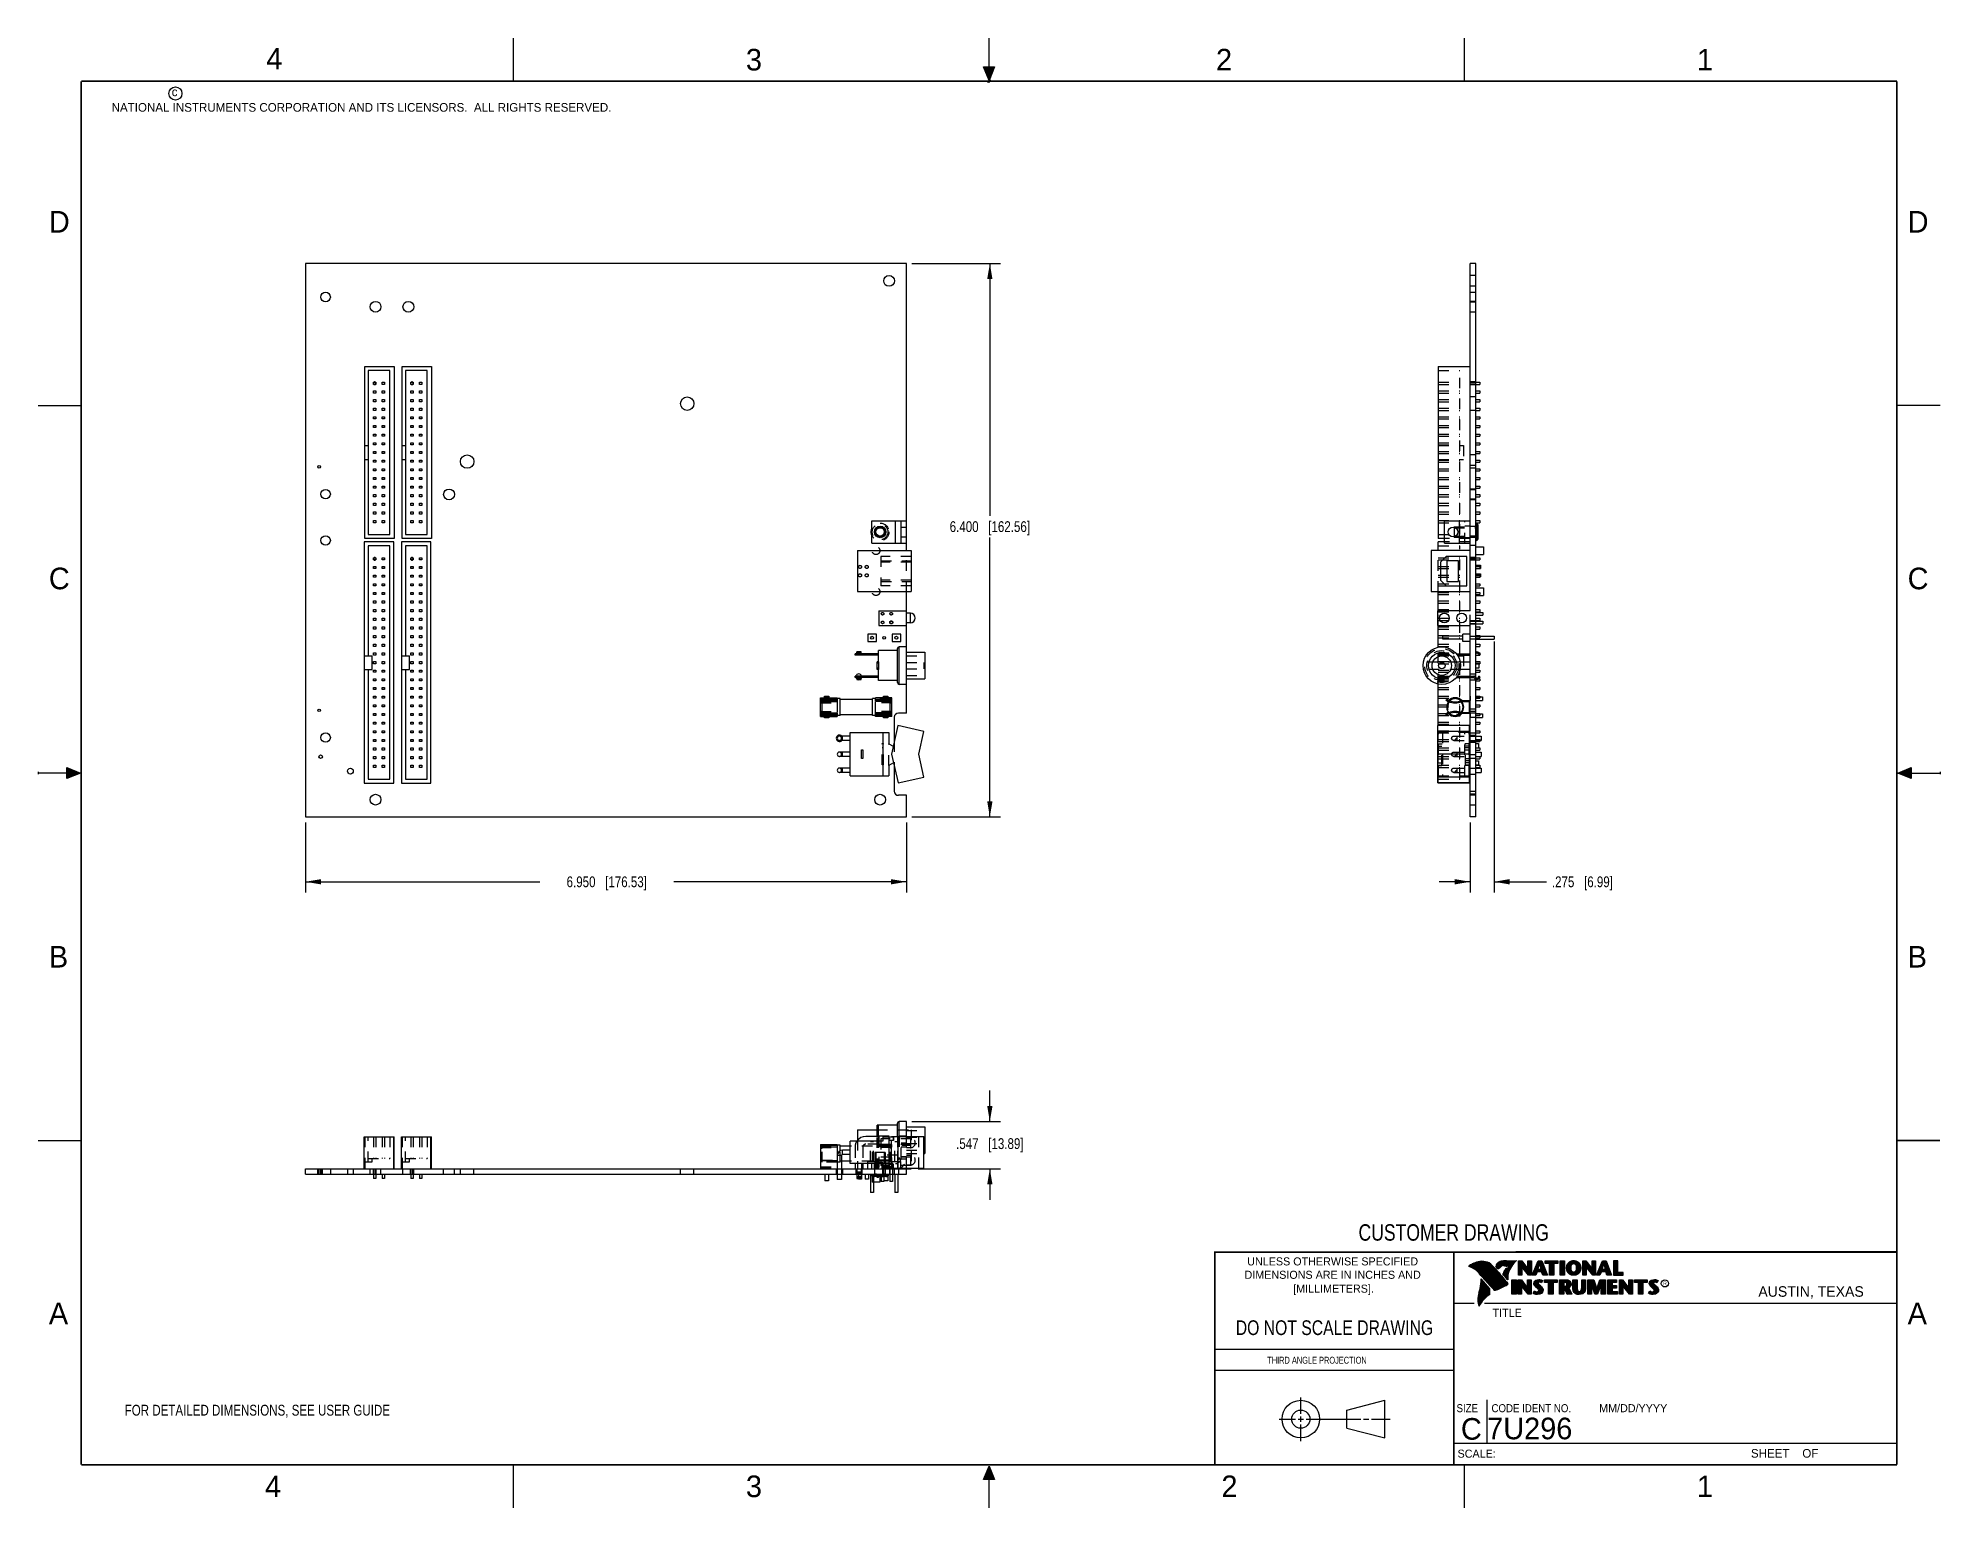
# Model space of a CAD drawing. Header units: inches. Extents: x 0 to 22, y 0 to 17.
import ezdxf

# ---------------------------------------------------------------- set-up
doc = ezdxf.new("R2010")
doc.units = ezdxf.units.IN
doc.header["$LTSCALE"] = 1.21
doc.header["$MEASUREMENT"] = 0
doc.linetypes.add('HIDDEN', pattern=[0.2, 0.1, -0.1])
doc.layers.get('0').update_dxf_attribs({"linetype": 'CONTINUOUS'})
for name, color, linetype in [('DEFAULT_2', 8, 'HIDDEN'), ('DETAIL', 7, 'CONTINUOUS'), ('DIMENSIONS', 7, 'CONTINUOUS')]:
    doc.layers.add(name, color=color, linetype=linetype)
doc.styles.get("Standard").update_dxf_attribs({"font": 'txt', "width": 0.8})
doc.styles.add('TEXTSTYLE_2', font='txt')
doc.styles.add('TEXTSTYLE_3', font='txt', dxfattribs={"width": 0.9})
doc.dimstyles.new('DIMSTYLE_1', dxfattribs={"dimtxt": 0.125, "dimasz": 0.18, "dimexe": 0.18, "dimexo": 0.0625, "dimgap": 0.09, "dimtad": 0, "dimtih": 1, "dimtoh": 1, "dimdec": 3, "dimzin": 4, "dimdsep": 46, "dimtxsty": 'STANDARD', "dimblk": '_FILLED', "dimblk1": '_FILLED', "dimblk2": '_FILLED', "dimcen": 0.09, "dimadec": 0, "dimazin": 0, "dimtp": 0.01, "dimtm": 0.01, "dimtfac": 1, "dimtdec": 3, "dimtofl": 0, "dimtmove": 0, "dimatfit": 3, "dimldrblk": '_FILLED', "dimfxl": 1, "dimtolj": 1, "dimtzin": 4, "dimarcsym": 0})

msp = doc.modelspace()

# ---------------------------------------------------------------- texts
at = {"color": 2, "linetype": 'CONTINUOUS', "line_spacing_factor": 0.9}
for s, insert, char_height, width, attachment_point, style in [('4', (2.64, 16.8869), 0.25, 0.25, 1, 'TEXTSTYLE_2'), ('3', (8.1875, 16.875), 0.25, 0.25, 1, 'TEXTSTYLE_2'), ('2', (13.625, 16.875), 0.25, 0.25, 1, 'TEXTSTYLE_2'), ('1', (19.1875, 16.875), 0.25, 0.25, 1, 'TEXTSTYLE_2'), ('c', (1.5463, 16.428), 0.1, 0.1, 1, 'TEXTSTYLE_2'), ('NATIONAL INSTRUMENTS CORPORATION AND ITS LICENSORS.  ALL RIGHTS RESERVED.', (0.851, 16.2482), 0.1, 7.3, 1, 'TEXTSTYLE_2'), ('D', (0.125, 15), 0.25, 0.25, 1, 'TEXTSTYLE_2'), ('D', (21.625, 15), 0.25, 0.25, 1, 'TEXTSTYLE_2'), ('C', (0.125, 10.875), 0.25, 0.25, 1, 'TEXTSTYLE_2'), ('C', (21.625, 10.875), 0.25, 0.25, 1, 'TEXTSTYLE_2'), ('B', (0.125, 6.5), 0.25, 0.25, 1, 'TEXTSTYLE_2'), ('B', (21.625, 6.5), 0.25, 0.25, 1, 'TEXTSTYLE_2'), ('UNLESS OTHERWISE SPECIFIED', (14.9742, 2.8979), 0.093, 2.418, 2, 'TEXTSTYLE_2'), ('DIMENSIONS ARE IN INCHES AND', (14.9742, 2.7431), 0.093, 2.604, 2, 'TEXTSTYLE_2'), ('[MILLIMETERS].', (14.9844, 2.5829), 0.093, 1.302, 2, 'TEXTSTYLE_2'), ('R', (18.7972, 2.6166), 0.0418, 0.041753, 1, 'TEXTSTYLE_2'), ('AUSTIN, TEXAS', (19.898, 2.5642), 0.121576, 1.580488, 1, 'TEXTSTYLE_2'), ('A', (0.125, 2.375), 0.25, 0.25, 1, 'TEXTSTYLE_2'), ('TITLE', (16.8235, 2.303), 0.093, 0.465, 1, 'TEXTSTYLE_2'), ('A', (21.625, 2.375), 0.25, 0.25, 1, 'TEXTSTYLE_2'), ('SIZE', (16.407, 1.2002), 0.093, 0.3348, 1, 'TEXTSTYLE_3'), ('CODE IDENT NO.', (16.8114, 1.2002), 0.093, 1.1718, 1, 'TEXTSTYLE_3'), ('MM/DD/YYYY', (18.0565, 1.2002), 0.093, 0.93, 1, 'TEXTSTYLE_2'), ('SCALE:', (16.4187, 0.6745), 0.093, 0.558, 1, 'TEXTSTYLE_2'), ('SHEET    OF', (19.8121, 0.6815), 0.1, 1.1, 1, 'TEXTSTYLE_2'), ('4', (2.625, 0.375), 0.25, 0.25, 1, 'TEXTSTYLE_2'), ('3', (8.1875, 0.375), 0.25, 0.25, 1, 'TEXTSTYLE_2'), ('2', (13.6875, 0.375), 0.25, 0.25, 1, 'TEXTSTYLE_2'), ('1', (19.1875, 0.375), 0.25, 0.25, 1, 'TEXTSTYLE_2')]:
    msp.add_mtext(s, dxfattribs=dict(at, insert=insert, char_height=char_height, width=width, attachment_point=attachment_point, style=style))
at = {"color": 7, "linetype": 'CONTINUOUS', "attachment_point": 2, "line_spacing_factor": 0.9}
for s, insert, char_height, width in [('CUSTOMER DRAWING', (16.3742, 3.2811), 0.19, 2.432), ('DO NOT SCALE DRAWING', (14.9953, 2.1698), 0.17, 2.72)]:
    msp.add_mtext(s, dxfattribs=dict(at, insert=insert, char_height=char_height, width=width))
at = {"color": 2, "linetype": 'CONTINUOUS', "insert": (14.2178, 1.7486), "char_height": 0.08, "width": 1.408, "attachment_point": 1, "line_spacing_factor": 0.9}
msp.add_mtext('THIRD ANGLE PROJECTION', dxfattribs=at)
at = {"color": 7, "linetype": 'CONTINUOUS', "char_height": 0.25, "line_spacing_factor": 0.9, "style": 'TEXTSTYLE_2'}
for s, insert, width, attachment_point in [('C', (16.5785, 1.0393), 0.25, 2), ('7U296', (16.7614, 1.0441), 1.25, 1)]:
    msp.add_mtext(s, dxfattribs=dict(at, insert=insert, width=width, attachment_point=attachment_point))
at = {"layer": 'DETAIL', "color": 2, "linetype": 'CONTINUOUS', "insert": (1.0019, 1.1928), "char_height": 0.125, "width": 3.9, "attachment_point": 1, "line_spacing_factor": 0.9}
msp.add_mtext('FOR DETAILED DIMENSIONS, SEE USER GUIDE', dxfattribs=at)

# ---------------------------------------------------------------- blocks, each defined once
blk = doc.blocks.new('_FILLED')
at = {"color": 0, "linetype": 'BYBLOCK'}
blk.add_solid([(0, 0), (-1, 0.17), (-1, -0.17)], dxfattribs=at)
blk = doc.blocks.new('*D0')
at = {"layer": 'DIMENSIONS', "color": 2, "linetype": 'CONTINUOUS'}
for p, q in [((10.106, 14.392), (11.134, 14.392)), ((11.009, 14.392), (11.009, 11.474)), ((11.009, 7.992), (11.009, 11.224)), ((10.106, 7.992), (11.134, 7.992))]:
    blk.add_line(p, q, dxfattribs=at)
at = {"layer": 'DIMENSIONS', "color": 2, "linetype": 'CONTINUOUS', "xscale": 0.18, "yscale": 0.18, "zscale": 0.18}
for p, rotation in [((11.009, 14.392), 90), ((11.009, 7.992), 270)]:
    blk.add_blockref('_FILLED', p, dxfattribs=dict(at, rotation=rotation))
at = {"layer": 'DIMENSIONS', "color": 2, "linetype": 'CONTINUOUS', "insert": (11.009, 11.412), "char_height": 0.125, "width": 1.425, "attachment_point": 2, "line_spacing_factor": 0.9}
blk.add_mtext('6.400{\\Ftxt.shx;\\W1.000000;\\H0.125000; }[162.56]', dxfattribs=at)
blk = doc.blocks.new('*D1')
at = {"layer": 'DIMENSIONS', "color": 2, "linetype": 'CONTINUOUS'}
for p, q in [((3.094, 7.929), (3.094, 7.117)), ((10.044, 7.929), (10.044, 7.117)), ((3.094, 7.242), (5.803, 7.242)), ((10.044, 7.242), (7.353, 7.242))]:
    blk.add_line(p, q, dxfattribs=at)
at = {"layer": 'DIMENSIONS', "color": 2, "linetype": 'CONTINUOUS', "xscale": 0.18, "yscale": 0.18, "zscale": 0.18, "rotation": 180}
blk.add_blockref('_FILLED', (3.094, 7.242), dxfattribs=at)
at = {"layer": 'DIMENSIONS', "color": 2, "linetype": 'CONTINUOUS', "xscale": 0.18, "yscale": 0.18, "zscale": 0.18}
blk.add_blockref('_FILLED', (10.044, 7.242), dxfattribs=at)
at = {"layer": 'DIMENSIONS', "color": 2, "linetype": 'CONTINUOUS', "insert": (6.578, 7.304), "char_height": 0.125, "width": 1.425, "attachment_point": 2, "line_spacing_factor": 0.9}
blk.add_mtext('6.950{\\Ftxt.shx;\\W1.000000;\\H0.125000; }[176.53]', dxfattribs=at)
blk = doc.blocks.new('*D2')
at = {"layer": 'DIMENSIONS', "color": 2, "linetype": 'CONTINUOUS'}
for p, q in [((11.009, 4.469), (11.009, 4.829)), ((10.106, 4.469), (11.134, 4.469)), ((10.181, 3.922), (11.134, 3.922)), ((11.009, 3.922), (11.009, 3.562))]:
    blk.add_line(p, q, dxfattribs=at)
at = {"layer": 'DIMENSIONS', "color": 2, "linetype": 'CONTINUOUS', "xscale": 0.18, "yscale": 0.18, "zscale": 0.18}
for p, rotation in [((11.009, 4.469), 270), ((11.009, 3.922), 90)]:
    blk.add_blockref('_FILLED', p, dxfattribs=dict(at, rotation=rotation))
at = {"layer": 'DIMENSIONS', "color": 2, "linetype": 'CONTINUOUS', "insert": (11.009, 4.276), "char_height": 0.125, "width": 1.225, "attachment_point": 2, "line_spacing_factor": 0.9}
blk.add_mtext('.547{\\Ftxt.shx;\\W1.000000;\\H0.125000; }[13.89]', dxfattribs=at)
blk = doc.blocks.new('*D3')
at = {"layer": 'DIMENSIONS', "color": 2, "linetype": 'CONTINUOUS'}
for p, q in [((16.841, 10.019), (16.841, 7.117)), ((16.566, 7.929), (16.566, 7.117)), ((16.566, 7.242), (16.206, 7.242)), ((16.841, 7.242), (17.447, 7.242))]:
    blk.add_line(p, q, dxfattribs=at)
at = {"layer": 'DIMENSIONS', "color": 2, "linetype": 'CONTINUOUS', "xscale": 0.18, "yscale": 0.18, "zscale": 0.18}
blk.add_blockref('_FILLED', (16.566, 7.242), dxfattribs=at)
at = {"layer": 'DIMENSIONS', "color": 2, "linetype": 'CONTINUOUS', "xscale": 0.18, "yscale": 0.18, "zscale": 0.18, "rotation": 180}
blk.add_blockref('_FILLED', (16.841, 7.242), dxfattribs=at)
at = {"layer": 'DIMENSIONS', "color": 2, "linetype": 'CONTINUOUS', "insert": (17.51, 7.304), "char_height": 0.125, "width": 1.125, "attachment_point": 1, "line_spacing_factor": 0.9}
blk.add_mtext('.275{\\Ftxt.shx;\\W1.000000;\\H0.125000; }[6.99]', dxfattribs=at)

# ---------------------------------------------------------------- dimensions: what is measured, and where the dimension line sits
at = {"layer": 'DIMENSIONS', "color": 2, "linetype": 'CONTINUOUS'}
for base, p1, p2, picture, middle in [((11.0086, 14.3918), (10.1061, 7.9918), (10.1061, 14.3918), '*D0', (10.8586, 11.3491)), ((11.0086, 4.4689), (10.1811, 3.9219), (10.1061, 4.4689), '*D2', (10.8836, 4.2132))]:
    dim = msp.add_linear_dim(base=base, p1=p1, p2=p2, angle=90, dimstyle='DIMSTYLE_1', dxfattribs=at)
    dim.commit()
    dim.dimension.update_dxf_attribs({"geometry": picture, "text_midpoint": middle, "dimtype": 160})
for base, p1, p2, picture, middle in [((16.8414, 7.2418), (16.5664, 7.9293), (16.8414, 10.0188), '*D3', (18.072, 7.2418)), ((10.0436, 7.2418), (3.0936, 7.9293), (10.0436, 7.9293), '*D1', (6.4279, 7.2418))]:
    dim = msp.add_linear_dim(base=base, p1=p1, p2=p2, dimstyle='DIMSTYLE_1', dxfattribs=at)
    dim.commit()
    dim.dimension.update_dxf_attribs({"geometry": picture, "text_midpoint": middle, "dimtype": 160})

# ---------------------------------------------------------------- hatches: boundary and pattern name
at = {"linetype": 'CONTINUOUS'}
for points in [[(11, 16.51), (10.9375, 16.6663), (11.0625, 16.6663)], [(0.3337, 8.5625), (0.49, 8.5), (0.3337, 8.4375)], [(21.6663, 8.5625), (21.6663, 8.4375), (21.51, 8.5)], [(10.9375, 0.3287), (11, 0.485), (11.0625, 0.3287)]]:
    msp.add_hatch(color=2, dxfattribs=at).paths.add_polyline_path(points)

# ---------------------------------------------------------------- linework, layer by layer
at = {"color": 2, "linetype": 'CONTINUOUS'}
for p, q in [((5.5, 16.5), (5.5, 17)), ((11, 16.485), (11, 17)), ((16.5, 16.5), (16.5, 17)), ((11, 16.51), (10.9375, 16.6663)), ((10.9375, 16.6663), (11.0625, 16.6663)), ((11.015, 16.515), (10.985, 16.485)), ((10.985, 16.485), (11, 16.515)), ((11.0625, 16.6663), (11, 16.51)), ((11, 16.485), (11.015, 16.515)), ((0, 12.75), (0.5, 12.75)), ((22, 12.75), (21.5, 12.75)), ((0, 8.515), (0, 8.485)), ((0.49, 8.5), (0, 8.5)), ((0.3337, 8.4375), (0.3337, 8.5625)), ((0.3337, 8.5625), (0.49, 8.5)), ((0.49, 8.5), (0.3337, 8.4375)), ((21.51, 8.5), (21.6663, 8.5625)), ((21.51, 8.5), (22, 8.5)), ((21.6663, 8.4375), (21.51, 8.5)), ((21.6663, 8.5625), (21.6663, 8.4375)), ((22, 8.515), (22, 8.485)), ((0, 4.25), (0.5, 4.25)), ((16.375, 2.96), (21.5, 2.96)), ((16.5578, 2.796), (16.5578, 2.7989)), ((16.5646, 2.7936), (16.5646, 2.8033)), ((16.5714, 2.7909), (16.5714, 2.8075)), ((16.5782, 2.788), (16.5782, 2.8116)), ((16.5851, 2.7849), (16.5851, 2.8154)), ((16.5919, 2.7815), (16.5919, 2.819)), ((16.5987, 2.7778), (16.5987, 2.8221)), ((16.6055, 2.7738), (16.6055, 2.8249)), ((16.6124, 2.7696), (16.6124, 2.8276)), ((16.6192, 2.765), (16.6192, 2.8301)), ((16.626, 2.7601), (16.626, 2.8325)), ((16.6329, 2.7549), (16.6329, 2.8347)), ((16.6397, 2.7492), (16.6397, 2.8367)), ((16.6465, 2.7431), (16.6465, 2.8386)), ((16.6533, 2.7366), (16.6533, 2.8403)), ((16.6602, 2.7295), (16.6602, 2.8419)), ((16.667, 2.7221), (16.667, 2.8435)), ((16.6738, 2.7146), (16.6738, 2.8449)), ((16.6806, 2.707), (16.6806, 2.8459)), ((16.6875, 2.6995), (16.6875, 2.8467)), ((16.7939, 2.533), (16.6919, 2.6489)), ((16.6943, 2.6918), (16.6943, 2.8472)), ((16.7011, 2.6841), (16.7011, 2.8474)), ((16.708, 2.6764), (16.708, 2.8474)), ((16.7148, 2.6685), (16.7148, 2.847)), ((16.7216, 2.6607), (16.7216, 2.8465)), ((16.7284, 2.6527), (16.7284, 2.8456)), ((16.7353, 2.6447), (16.7353, 2.8445)), ((16.7421, 2.6366), (16.7421, 2.8431)), ((16.7489, 2.6285), (16.7489, 2.8417)), ((16.7557, 2.6204), (16.7557, 2.84)), ((16.7626, 2.6125), (16.7626, 2.8378)), ((16.7694, 2.6046), (16.7694, 2.8352)), ((16.7762, 2.5968), (16.7762, 2.8321)), ((16.7831, 2.5891), (16.7831, 2.8284)), ((16.7899, 2.5815), (16.7899, 2.8242)), ((16.7967, 2.5739), (16.7967, 2.8193)), ((16.8035, 2.5665), (16.8035, 2.8136)), ((16.8104, 2.5591), (16.8104, 2.807)), ((16.8172, 2.5519), (16.8172, 2.7996)), ((16.824, 2.5447), (16.824, 2.7924)), ((16.8308, 2.5375), (16.8308, 2.7853)), ((16.8377, 2.5314), (16.8377, 2.7781)), ((16.8445, 2.5262), (16.8445, 2.7709)), ((16.8513, 2.523), (16.8513, 2.7637)), ((16.8581, 2.5224), (16.8581, 2.7565)), ((16.8864, 2.7664), (16.8632, 2.7937)), ((16.865, 2.5241), (16.865, 2.7493)), ((16.8877, 2.7723), (16.8682, 2.7952)), ((16.8718, 2.791), (16.8718, 2.8085)), ((16.8718, 2.527), (16.8718, 2.7421)), ((16.8786, 2.783), (16.8786, 2.8206)), ((16.8786, 2.5298), (16.8786, 2.7348)), ((16.8855, 2.7749), (16.8855, 2.8281)), ((16.8855, 2.5327), (16.8855, 2.727)), ((16.8923, 2.7747), (16.8923, 2.8335)), ((16.8923, 2.5356), (16.8923, 2.7187)), ((16.8991, 2.7788), (16.8991, 2.8375)), ((16.8991, 2.5385), (16.8991, 2.7104)), ((16.9059, 2.7837), (16.9059, 2.8408)), ((16.9059, 2.5415), (16.9059, 2.7022)), ((16.9128, 2.7896), (16.9128, 2.8436)), ((16.9128, 2.5446), (16.9128, 2.6939)), ((16.9196, 2.7966), (16.9196, 2.8459)), ((16.9196, 2.5477), (16.9196, 2.6856)), ((16.9264, 2.8018), (16.9264, 2.8477)), ((16.9264, 2.5508), (16.9264, 2.6774)), ((16.9332, 2.8053), (16.9332, 2.849)), ((16.9332, 2.554), (16.9332, 2.6691)), ((16.9401, 2.8077), (16.9401, 2.8499)), ((16.9401, 2.5573), (16.9401, 2.6608)), ((16.9616, 2.6797), (16.9434, 2.7005)), ((16.9469, 2.8082), (16.9469, 2.8509)), ((16.9469, 2.5606), (16.9469, 2.6526)), ((16.9653, 2.6828), (16.9492, 2.7013)), ((16.9537, 2.8069), (16.9537, 2.8518)), ((16.9537, 2.696), (16.9537, 2.7109)), ((16.9537, 2.5639), (16.9537, 2.6443)), ((16.9606, 2.8048), (16.9606, 2.8525)), ((16.9606, 2.6882), (16.9606, 2.7266)), ((16.9674, 2.8034), (16.9674, 2.8531)), ((16.9674, 2.6802), (16.9674, 2.7444)), ((16.9742, 2.8027), (16.9742, 2.8536)), ((16.9742, 2.672), (16.9742, 2.7568)), ((16.981, 2.8023), (16.981, 2.854)), ((16.981, 2.664), (16.981, 2.7634)), ((16.9838, 2.8589), (17.0997, 2.8607)), ((16.9839, 2.8541), (17.087, 2.8557)), ((16.9879, 2.802), (16.9879, 2.8542)), ((16.9879, 2.6563), (16.9879, 2.7665)), ((16.999, 2.637), (16.9946, 2.6418)), ((16.9947, 2.8019), (16.9947, 2.8543)), ((16.9947, 2.6748), (16.9947, 2.7683)), ((17.0015, 2.8005), (17.0015, 2.8544)), ((17.0015, 2.7195), (17.0015, 2.7694)), ((17.0083, 2.7963), (17.0083, 2.8545)), ((17.0083, 2.7388), (17.0083, 2.7698)), ((17.0152, 2.755), (17.0152, 2.8546)), ((17.022, 2.7691), (17.022, 2.8547)), ((17.0288, 2.7817), (17.0288, 2.8548)), ((17.0357, 2.7931), (17.0357, 2.8549)), ((17.0425, 2.8035), (17.0425, 2.855)), ((17.0493, 2.8131), (17.0493, 2.8551)), ((17.0561, 2.822), (17.0561, 2.8552)), ((17.063, 2.8303), (17.063, 2.8553)), ((17.0698, 2.8381), (17.0698, 2.8554)), ((17.0766, 2.8454), (17.0766, 2.8555)), ((17.1243, 2.8592), (17.1609, 2.8592)), ((17.1243, 2.6915), (17.1243, 2.8592)), ((17.1637, 2.6915), (17.1243, 2.6915)), ((17.1291, 2.8543), (17.1585, 2.8543)), ((17.1291, 2.6963), (17.1291, 2.8543)), ((17.1589, 2.6963), (17.1291, 2.6963)), ((17.1381, 2.6963), (17.1381, 2.8543)), ((17.1447, 2.6963), (17.1447, 2.8543)), ((17.1514, 2.6963), (17.1514, 2.8543)), ((17.1589, 2.8042), (17.1581, 2.8543)), ((17.1585, 2.8543), (17.2383, 2.7492)), ((17.2418, 2.6963), (17.1589, 2.8042)), ((17.1589, 2.8042), (17.1589, 2.6963)), ((17.1609, 2.8592), (17.2334, 2.7636)), ((17.2395, 2.6915), (17.1637, 2.7899)), ((17.1637, 2.7899), (17.1637, 2.6915)), ((17.1648, 2.7965), (17.1648, 2.8461)), ((17.1714, 2.7879), (17.1714, 2.8373)), ((17.1781, 2.7792), (17.1781, 2.8285)), ((17.1848, 2.7705), (17.1848, 2.8197)), ((17.1915, 2.7618), (17.1915, 2.8109)), ((17.1981, 2.7531), (17.1981, 2.8021)), ((17.2048, 2.7445), (17.2048, 2.7933)), ((17.2115, 2.7358), (17.2115, 2.7845)), ((17.2182, 2.7271), (17.2182, 2.7757)), ((17.2248, 2.7184), (17.2248, 2.7669)), ((17.2315, 2.7098), (17.2315, 2.7581)), ((17.2334, 2.8592), (17.2732, 2.8592)), ((17.2334, 2.7636), (17.2334, 2.8592)), ((17.2382, 2.7011), (17.2383, 2.7492)), ((17.2383, 2.8543), (17.2684, 2.8543)), ((17.2383, 2.7492), (17.2383, 2.8543)), ((17.2732, 2.6915), (17.2395, 2.6915)), ((17.2684, 2.6963), (17.2418, 2.6963)), ((17.2449, 2.6963), (17.2449, 2.8543)), ((17.2515, 2.6963), (17.2515, 2.8543)), ((17.2582, 2.6963), (17.2582, 2.8543)), ((17.2649, 2.6963), (17.2649, 2.8543)), ((17.2684, 2.8543), (17.2684, 2.6963)), ((17.2732, 2.8592), (17.2732, 2.6915)), ((17.2831, 2.6915), (17.3516, 2.8591)), ((17.3228, 2.6915), (17.2831, 2.6915)), ((17.2903, 2.6964), (17.3548, 2.8542)), ((17.3195, 2.6964), (17.2903, 2.6964)), ((17.2983, 2.6964), (17.2983, 2.7158)), ((17.3049, 2.6964), (17.3049, 2.7322)), ((17.3116, 2.6964), (17.3116, 2.7485)), ((17.3183, 2.6964), (17.3183, 2.7648)), ((17.3356, 2.7364), (17.3195, 2.6964)), ((17.3388, 2.7316), (17.3228, 2.6915)), ((17.325, 2.7101), (17.325, 2.7812)), ((17.3316, 2.7267), (17.3316, 2.7975)), ((17.394, 2.7364), (17.3356, 2.7364)), ((17.3383, 2.7364), (17.3383, 2.8138)), ((17.3905, 2.7316), (17.3388, 2.7316)), ((17.3409, 2.7533), (17.3624, 2.8228)), ((17.389, 2.7533), (17.3409, 2.7533)), ((17.345, 2.7666), (17.345, 2.8302)), ((17.345, 2.7364), (17.345, 2.7533)), ((17.3475, 2.7581), (17.3659, 2.8179)), ((17.3827, 2.7581), (17.3475, 2.7581)), ((17.3516, 2.8591), (17.3938, 2.8591)), ((17.3517, 2.7882), (17.3517, 2.8465)), ((17.3517, 2.7364), (17.3517, 2.7533)), ((17.3548, 2.8542), (17.3905, 2.8542)), ((17.3583, 2.8098), (17.3583, 2.8542)), ((17.3583, 2.7364), (17.3583, 2.7533)), ((17.3624, 2.8228), (17.3701, 2.8228)), ((17.365, 2.8228), (17.365, 2.8542)), ((17.365, 2.7364), (17.365, 2.7533)), ((17.3659, 2.8179), (17.3664, 2.8179)), ((17.3664, 2.8179), (17.3827, 2.7581)), ((17.3701, 2.8228), (17.389, 2.7533)), ((17.3717, 2.817), (17.3717, 2.8542)), ((17.3717, 2.7364), (17.3717, 2.7533)), ((17.3784, 2.7925), (17.3784, 2.8542)), ((17.3784, 2.7364), (17.3784, 2.7533)), ((17.385, 2.7679), (17.385, 2.8542)), ((17.385, 2.7364), (17.385, 2.7533)), ((17.3905, 2.8542), (17.4504, 2.6964)), ((17.4039, 2.6915), (17.3905, 2.7316)), ((17.3917, 2.7364), (17.3917, 2.851)), ((17.3938, 2.8591), (17.4574, 2.6915)), ((17.4074, 2.6964), (17.394, 2.7364)), ((17.3984, 2.7232), (17.3984, 2.8334)), ((17.4574, 2.6915), (17.4039, 2.6915)), ((17.4051, 2.7034), (17.4051, 2.8158)), ((17.4504, 2.6964), (17.4074, 2.6964)), ((17.4118, 2.6964), (17.4118, 2.7982)), ((17.4184, 2.6964), (17.4184, 2.7806)), ((17.4251, 2.6964), (17.4251, 2.763)), ((17.4318, 2.6964), (17.4318, 2.7455)), ((17.4327, 2.8591), (17.5802, 2.8591)), ((17.4327, 2.8278), (17.4327, 2.8591)), ((17.481, 2.8278), (17.4327, 2.8278)), ((17.4375, 2.8542), (17.5753, 2.8542)), ((17.4375, 2.8327), (17.4375, 2.8542)), ((17.4859, 2.8327), (17.4375, 2.8327)), ((17.4385, 2.6964), (17.4385, 2.7279)), ((17.4451, 2.8327), (17.4451, 2.8542)), ((17.4451, 2.6964), (17.4451, 2.7103)), ((17.4518, 2.8327), (17.4518, 2.8542)), ((17.4585, 2.8327), (17.4585, 2.8542)), ((17.4652, 2.8327), (17.4652, 2.8542)), ((17.4718, 2.8327), (17.4718, 2.8542)), ((17.4785, 2.8327), (17.4785, 2.8542)), ((17.481, 2.6915), (17.481, 2.8278)), ((17.5318, 2.6915), (17.481, 2.6915)), ((17.4859, 2.8327), (17.4852, 2.8542)), ((17.4859, 2.6964), (17.4859, 2.8327)), ((17.5269, 2.6964), (17.4859, 2.6964)), ((17.4919, 2.6964), (17.4919, 2.8542)), ((17.4985, 2.6964), (17.4985, 2.8542)), ((17.5052, 2.6964), (17.5052, 2.8542)), ((17.5119, 2.6964), (17.5119, 2.8542)), ((17.5186, 2.6964), (17.5186, 2.8542)), ((17.5269, 2.8327), (17.5252, 2.8542)), ((17.5753, 2.8327), (17.5269, 2.8327)), ((17.5269, 2.8327), (17.5269, 2.6964)), ((17.5802, 2.8278), (17.5318, 2.8278)), ((17.5318, 2.8278), (17.5318, 2.6915)), ((17.5319, 2.8327), (17.5319, 2.8542)), ((17.5386, 2.8327), (17.5386, 2.8542)), ((17.5453, 2.8327), (17.5453, 2.8542)), ((17.5519, 2.8327), (17.5519, 2.8542)), ((17.5586, 2.8327), (17.5586, 2.8542)), ((17.5653, 2.8327), (17.5653, 2.8542)), ((17.572, 2.8327), (17.572, 2.8542)), ((17.5753, 2.8542), (17.5753, 2.8327)), ((17.5802, 2.8591), (17.5802, 2.8278)), ((17.6059, 2.8591), (17.6565, 2.8591)), ((17.6059, 2.6915), (17.6059, 2.8591)), ((17.6565, 2.6915), (17.6059, 2.6915)), ((17.6108, 2.8542), (17.6516, 2.8542)), ((17.6108, 2.6964), (17.6108, 2.8542)), ((17.6516, 2.6964), (17.6108, 2.6964)), ((17.6187, 2.6964), (17.6187, 2.8542)), ((17.6254, 2.6964), (17.6254, 2.8542)), ((17.632, 2.6964), (17.632, 2.8542)), ((17.6387, 2.6964), (17.6387, 2.8542)), ((17.6454, 2.6964), (17.6454, 2.8542)), ((17.6516, 2.8542), (17.6516, 2.6964)), ((17.6565, 2.8591), (17.6565, 2.6915)), ((17.6849, 2.7803), (17.6851, 2.7836)), ((17.6849, 2.7769), (17.6849, 2.7803)), ((17.6849, 2.7735), (17.6849, 2.7769)), ((17.6851, 2.7701), (17.6849, 2.7735)), ((17.6851, 2.7836), (17.6853, 2.7869)), ((17.6854, 2.7668), (17.6851, 2.7701)), ((17.6853, 2.7869), (17.6857, 2.7901)), ((17.6859, 2.7634), (17.6854, 2.7668)), ((17.6857, 2.7901), (17.6862, 2.7933)), ((17.6864, 2.76), (17.6859, 2.7634)), ((17.6862, 2.7933), (17.6868, 2.7964)), ((17.687, 2.7567), (17.6864, 2.76)), ((17.6868, 2.7964), (17.6876, 2.7995)), ((17.6878, 2.7535), (17.687, 2.7567)), ((17.6876, 2.7995), (17.6884, 2.8024)), ((17.6886, 2.7503), (17.6878, 2.7535)), ((17.6884, 2.8024), (17.6893, 2.8053)), ((17.6895, 2.7471), (17.6886, 2.7503)), ((17.6893, 2.8053), (17.6904, 2.8081)), ((17.6905, 2.7441), (17.6895, 2.7471)), ((17.6904, 2.8081), (17.6915, 2.8108)), ((17.6905, 2.7441), (17.6904, 2.8081)), ((17.6917, 2.7411), (17.6905, 2.7441)), ((17.6915, 2.8108), (17.6928, 2.8135)), ((17.6929, 2.7383), (17.6917, 2.7411)), ((17.6928, 2.8135), (17.6942, 2.8161)), ((17.6942, 2.7355), (17.6929, 2.7383)), ((17.6942, 2.8161), (17.6957, 2.8186)), ((17.6956, 2.7327), (17.6942, 2.7355)), ((17.6971, 2.7301), (17.6956, 2.7327)), ((17.6957, 2.8186), (17.6973, 2.8211)), ((17.6971, 2.7301), (17.6973, 2.8211)), ((17.6987, 2.7275), (17.6971, 2.7301)), ((17.6973, 2.8211), (17.699, 2.8236)), ((17.7003, 2.725), (17.6987, 2.7275)), ((17.699, 2.8236), (17.7008, 2.826)), ((17.7021, 2.7226), (17.7003, 2.725)), ((17.7008, 2.826), (17.7028, 2.8284)), ((17.704, 2.7203), (17.7021, 2.7226)), ((17.7028, 2.8284), (17.7048, 2.8307)), ((17.704, 2.7203), (17.7048, 2.8307)), ((17.706, 2.7181), (17.704, 2.7203)), ((17.7048, 2.8307), (17.707, 2.833)), ((17.708, 2.7159), (17.706, 2.7181)), ((17.707, 2.833), (17.7092, 2.8351)), ((17.7102, 2.7138), (17.708, 2.7159)), ((17.7092, 2.8351), (17.7114, 2.8372)), ((17.7102, 2.7138), (17.7114, 2.8372)), ((17.7124, 2.7119), (17.7102, 2.7138)), ((17.7114, 2.8372), (17.7138, 2.8392)), ((17.7147, 2.71), (17.7124, 2.7119)), ((17.7138, 2.8392), (17.7162, 2.841)), ((17.717, 2.7082), (17.7147, 2.71)), ((17.7162, 2.841), (17.7186, 2.8427)), ((17.717, 2.7082), (17.7186, 2.8427)), ((17.7195, 2.7066), (17.717, 2.7082)), ((17.7186, 2.8427), (17.721, 2.8444)), ((17.722, 2.705), (17.7195, 2.7066)), ((17.721, 2.8444), (17.7235, 2.8459)), ((17.7246, 2.7036), (17.722, 2.705)), ((17.7235, 2.8459), (17.7261, 2.8472)), ((17.7246, 2.7036), (17.7235, 2.8459)), ((17.7273, 2.7022), (17.7246, 2.7036)), ((17.7261, 2.8472), (17.7287, 2.8485)), ((17.7267, 2.7789), (17.7268, 2.7812)), ((17.7267, 2.7766), (17.7267, 2.7789)), ((17.7267, 2.7743), (17.7267, 2.7766)), ((17.7268, 2.772), (17.7267, 2.7743)), ((17.7268, 2.7812), (17.7269, 2.7835)), ((17.7269, 2.7696), (17.7268, 2.772)), ((17.7269, 2.7835), (17.727, 2.7857)), ((17.727, 2.7673), (17.7269, 2.7696)), ((17.727, 2.7857), (17.7272, 2.7879)), ((17.7272, 2.765), (17.727, 2.7673)), ((17.7272, 2.7879), (17.7274, 2.79)), ((17.7274, 2.7628), (17.7272, 2.765)), ((17.7301, 2.701), (17.7273, 2.7022)), ((17.7274, 2.79), (17.7276, 2.7921)), ((17.7277, 2.7606), (17.7274, 2.7628)), ((17.7276, 2.7921), (17.7279, 2.7941)), ((17.728, 2.7584), (17.7277, 2.7606)), ((17.7279, 2.7941), (17.7282, 2.7961)), ((17.7283, 2.7563), (17.728, 2.7584)), ((17.7282, 2.7961), (17.7286, 2.798)), ((17.7287, 2.7543), (17.7283, 2.7563)), ((17.7286, 2.798), (17.729, 2.7998)), ((17.7287, 2.8485), (17.7314, 2.8497)), ((17.7291, 2.7523), (17.7287, 2.7543)), ((17.729, 2.7998), (17.7294, 2.8016)), ((17.7295, 2.7503), (17.7291, 2.7523)), ((17.7294, 2.8016), (17.7299, 2.8034)), ((17.73, 2.7485), (17.7295, 2.7503)), ((17.7299, 2.8034), (17.7304, 2.8051)), ((17.7306, 2.7466), (17.73, 2.7485)), ((17.7301, 2.701), (17.7305, 2.7469)), ((17.733, 2.6999), (17.7301, 2.701)), ((17.7304, 2.8051), (17.7309, 2.8068)), ((17.7311, 2.7449), (17.7306, 2.7466)), ((17.7309, 2.8068), (17.7316, 2.8085)), ((17.731, 2.807), (17.7314, 2.8497)), ((17.7318, 2.7431), (17.7311, 2.7449)), ((17.7314, 2.8497), (17.7342, 2.8508)), ((17.7316, 2.8085), (17.7322, 2.8101)), ((17.7324, 2.7414), (17.7318, 2.7431)), ((17.7322, 2.8101), (17.7329, 2.8117)), ((17.7331, 2.7398), (17.7324, 2.7414)), ((17.7329, 2.8117), (17.7337, 2.8133)), ((17.736, 2.6989), (17.733, 2.6999)), ((17.7339, 2.7382), (17.7331, 2.7398)), ((17.7337, 2.8133), (17.7345, 2.8149)), ((17.7347, 2.7366), (17.7339, 2.7382)), ((17.7342, 2.8508), (17.737, 2.8517)), ((17.7345, 2.8149), (17.7354, 2.8164)), ((17.7355, 2.7351), (17.7347, 2.7366)), ((17.7354, 2.8164), (17.7364, 2.8178)), ((17.7365, 2.7337), (17.7355, 2.7351)), ((17.7391, 2.698), (17.736, 2.6989)), ((17.7364, 2.8178), (17.7374, 2.8192)), ((17.7374, 2.7323), (17.7365, 2.7337)), ((17.737, 2.8517), (17.7399, 2.8526)), ((17.7374, 2.8193), (17.737, 2.8517)), ((17.7374, 2.8192), (17.7384, 2.8206)), ((17.7385, 2.7309), (17.7374, 2.7323)), ((17.7384, 2.8206), (17.7395, 2.8218)), ((17.7388, 2.698), (17.7384, 2.7309)), ((17.7396, 2.7296), (17.7385, 2.7309)), ((17.7423, 2.6972), (17.7391, 2.698)), ((17.7395, 2.8218), (17.7407, 2.823)), ((17.7408, 2.7283), (17.7396, 2.7296)), ((17.7399, 2.8526), (17.7429, 2.8534)), ((17.7407, 2.823), (17.742, 2.8241)), ((17.742, 2.7272), (17.7408, 2.7283)), ((17.742, 2.8241), (17.7432, 2.8252)), ((17.7433, 2.7261), (17.742, 2.7272)), ((17.7456, 2.6966), (17.7423, 2.6972)), ((17.7429, 2.8534), (17.7459, 2.8541)), ((17.7432, 2.8252), (17.7446, 2.8261)), ((17.7446, 2.725), (17.7433, 2.7261)), ((17.7446, 2.8261), (17.746, 2.827)), ((17.746, 2.7241), (17.7446, 2.725)), ((17.7455, 2.8267), (17.7455, 2.854)), ((17.7455, 2.6966), (17.7455, 2.7244)), ((17.7489, 2.696), (17.7456, 2.6966)), ((17.7459, 2.8541), (17.749, 2.8546)), ((17.746, 2.827), (17.7474, 2.8278)), ((17.7475, 2.7232), (17.746, 2.7241)), ((17.7474, 2.8278), (17.7488, 2.8285)), ((17.749, 2.7224), (17.7475, 2.7232)), ((17.7488, 2.8285), (17.7503, 2.8291)), ((17.7523, 2.6956), (17.7489, 2.696)), ((17.749, 2.8546), (17.7522, 2.8551)), ((17.7506, 2.7217), (17.749, 2.7224)), ((17.7503, 2.8291), (17.7519, 2.8297)), ((17.7522, 2.7212), (17.7506, 2.7217)), ((17.7519, 2.8297), (17.7535, 2.8301)), ((17.7522, 2.8551), (17.7553, 2.8554)), ((17.7522, 2.8298), (17.7522, 2.8551)), ((17.7538, 2.7207), (17.7522, 2.7212)), ((17.7522, 2.6956), (17.7522, 2.7212)), ((17.7557, 2.6953), (17.7523, 2.6956)), ((17.7535, 2.8301), (17.7551, 2.8305)), ((17.7555, 2.7203), (17.7538, 2.7207)), ((17.7551, 2.8305), (17.7567, 2.8308)), ((17.7553, 2.8554), (17.7585, 2.8556)), ((17.7572, 2.72), (17.7555, 2.7203)), ((17.7591, 2.6952), (17.7557, 2.6953)), ((17.7567, 2.8308), (17.7584, 2.8311)), ((17.7589, 2.7198), (17.7572, 2.72)), ((17.7584, 2.8311), (17.7601, 2.8312)), ((17.7585, 2.8556), (17.7616, 2.8557)), ((17.7589, 2.8311), (17.7589, 2.8556)), ((17.7606, 2.7197), (17.7589, 2.7198)), ((17.7589, 2.6952), (17.7589, 2.7198)), ((17.7625, 2.6951), (17.7591, 2.6952)), ((17.7601, 2.8312), (17.7618, 2.8312)), ((17.7624, 2.7198), (17.7606, 2.7197)), ((17.7616, 2.8557), (17.7648, 2.8556)), ((17.7618, 2.8312), (17.7636, 2.8311)), ((17.7641, 2.7199), (17.7624, 2.7198)), ((17.7659, 2.6952), (17.7625, 2.6951)), ((17.7636, 2.8311), (17.7653, 2.831)), ((17.7658, 2.7201), (17.7641, 2.7199)), ((17.7648, 2.8556), (17.768, 2.8555)), ((17.7653, 2.831), (17.767, 2.8307)), ((17.7655, 2.6952), (17.7659, 2.7201)), ((17.7675, 2.7204), (17.7658, 2.7201)), ((17.7692, 2.6953), (17.7659, 2.6952)), ((17.767, 2.8307), (17.7686, 2.8304)), ((17.7692, 2.7208), (17.7675, 2.7204)), ((17.7676, 2.8306), (17.768, 2.8555)), ((17.768, 2.8555), (17.7711, 2.8552)), ((17.7686, 2.8304), (17.7703, 2.83)), ((17.7709, 2.7213), (17.7692, 2.7208)), ((17.7724, 2.6956), (17.7692, 2.6953)), ((17.7703, 2.83), (17.7719, 2.8295)), ((17.7725, 2.7218), (17.7709, 2.7213)), ((17.7711, 2.8552), (17.7742, 2.8548)), ((17.7719, 2.8295), (17.7734, 2.8289)), ((17.7722, 2.6956), (17.7725, 2.7218)), ((17.7756, 2.6961), (17.7724, 2.6956)), ((17.7741, 2.7224), (17.7725, 2.7218)), ((17.7734, 2.8289), (17.775, 2.8283)), ((17.7739, 2.8287), (17.7742, 2.8548)), ((17.7756, 2.7231), (17.7741, 2.7224)), ((17.7742, 2.8548), (17.7773, 2.8542)), ((17.775, 2.8283), (17.7764, 2.8276)), ((17.7771, 2.7238), (17.7756, 2.7231)), ((17.7788, 2.6966), (17.7756, 2.6961)), ((17.7764, 2.8276), (17.7778, 2.8268)), ((17.7785, 2.7246), (17.7771, 2.7238)), ((17.7773, 2.8542), (17.7804, 2.8536)), ((17.7778, 2.8268), (17.7792, 2.826)), ((17.7798, 2.7255), (17.7785, 2.7246)), ((17.7819, 2.6972), (17.7788, 2.6966)), ((17.7789, 2.6966), (17.7792, 2.7251)), ((17.7792, 2.826), (17.7805, 2.8251)), ((17.7811, 2.7265), (17.7798, 2.7255)), ((17.7801, 2.8254), (17.7804, 2.8536)), ((17.7804, 2.8536), (17.7834, 2.8528)), ((17.7805, 2.8251), (17.7817, 2.8242)), ((17.7824, 2.7276), (17.7811, 2.7265)), ((17.7817, 2.8242), (17.7829, 2.8232)), ((17.785, 2.698), (17.7819, 2.6972)), ((17.7835, 2.7287), (17.7824, 2.7276)), ((17.7829, 2.8232), (17.784, 2.8221)), ((17.7834, 2.8528), (17.7864, 2.8519)), ((17.7846, 2.7299), (17.7835, 2.7287)), ((17.784, 2.8221), (17.785, 2.821)), ((17.7857, 2.7312), (17.7846, 2.7299)), ((17.785, 2.821), (17.786, 2.8198)), ((17.788, 2.6989), (17.785, 2.698)), ((17.7867, 2.7326), (17.7857, 2.7312)), ((17.786, 2.8198), (17.7869, 2.8186)), ((17.7864, 2.8519), (17.7893, 2.8509)), ((17.7867, 2.8189), (17.7864, 2.8519)), ((17.7876, 2.734), (17.7867, 2.7326)), ((17.7869, 2.8186), (17.7878, 2.8173)), ((17.7884, 2.7354), (17.7876, 2.734)), ((17.788, 2.6989), (17.7876, 2.734)), ((17.7878, 2.8173), (17.7886, 2.816)), ((17.791, 2.7), (17.788, 2.6989)), ((17.7892, 2.7369), (17.7884, 2.7354)), ((17.7886, 2.816), (17.7894, 2.8146)), ((17.79, 2.7385), (17.7892, 2.7369)), ((17.7893, 2.8509), (17.7922, 2.8498)), ((17.7894, 2.8146), (17.7901, 2.8132)), ((17.7907, 2.7401), (17.79, 2.7385)), ((17.7901, 2.8132), (17.7908, 2.8116)), ((17.7914, 2.7417), (17.7907, 2.7401)), ((17.7908, 2.8116), (17.7914, 2.8101)), ((17.7939, 2.7012), (17.791, 2.7)), ((17.7914, 2.8101), (17.7921, 2.8084)), ((17.792, 2.7434), (17.7914, 2.7417)), ((17.7926, 2.7451), (17.792, 2.7434)), ((17.7921, 2.8084), (17.7927, 2.8067)), ((17.7922, 2.8498), (17.795, 2.8486)), ((17.7927, 2.8065), (17.7922, 2.8498)), ((17.7932, 2.7469), (17.7926, 2.7451)), ((17.7927, 2.8067), (17.7932, 2.8048)), ((17.7932, 2.8048), (17.7938, 2.8029)), ((17.7938, 2.7487), (17.7932, 2.7469)), ((17.7939, 2.7012), (17.7934, 2.7475)), ((17.7938, 2.8029), (17.7943, 2.801)), ((17.7943, 2.7506), (17.7938, 2.7487)), ((17.7968, 2.7025), (17.7939, 2.7012)), ((17.7943, 2.801), (17.7948, 2.799)), ((17.7947, 2.7525), (17.7943, 2.7506)), ((17.7952, 2.7545), (17.7947, 2.7525)), ((17.7948, 2.799), (17.7952, 2.7969)), ((17.795, 2.8486), (17.7977, 2.8472)), ((17.7952, 2.7969), (17.7956, 2.7947)), ((17.7956, 2.7565), (17.7952, 2.7545)), ((17.7956, 2.7947), (17.7959, 2.7925)), ((17.7959, 2.7586), (17.7956, 2.7565)), ((17.7959, 2.7925), (17.7962, 2.7903)), ((17.7962, 2.7608), (17.7959, 2.7586)), ((17.7962, 2.7903), (17.7964, 2.7881)), ((17.7965, 2.7629), (17.7962, 2.7608)), ((17.7964, 2.7881), (17.7966, 2.7858)), ((17.7967, 2.7652), (17.7965, 2.7629)), ((17.7966, 2.7858), (17.7968, 2.7835)), ((17.7968, 2.7674), (17.7967, 2.7652)), ((17.7968, 2.7835), (17.7969, 2.7812)), ((17.7969, 2.7697), (17.7968, 2.7674)), ((17.7995, 2.7039), (17.7968, 2.7025)), ((17.7969, 2.7812), (17.797, 2.7789)), ((17.797, 2.7719), (17.7969, 2.7697)), ((17.797, 2.7789), (17.797, 2.7765)), ((17.797, 2.7765), (17.797, 2.7742)), ((17.797, 2.7742), (17.797, 2.7719)), ((17.7977, 2.8472), (17.8004, 2.8458)), ((17.7995, 2.7039), (17.8004, 2.8458)), ((17.8023, 2.7054), (17.7995, 2.7039)), ((17.8004, 2.8458), (17.8031, 2.8443)), ((17.8049, 2.707), (17.8023, 2.7054)), ((17.8031, 2.8443), (17.8056, 2.8426)), ((17.8074, 2.7088), (17.8049, 2.707)), ((17.8056, 2.8426), (17.8081, 2.8409)), ((17.8074, 2.7088), (17.8081, 2.8409)), ((17.8098, 2.7106), (17.8074, 2.7088)), ((17.8081, 2.8409), (17.8105, 2.839)), ((17.8121, 2.7125), (17.8098, 2.7106)), ((17.8105, 2.839), (17.8128, 2.8371)), ((17.8143, 2.7145), (17.8121, 2.7125)), ((17.8128, 2.8371), (17.815, 2.8351)), ((17.8143, 2.7145), (17.8128, 2.8371)), ((17.8164, 2.7166), (17.8143, 2.7145)), ((17.815, 2.8351), (17.8171, 2.833)), ((17.8184, 2.7188), (17.8164, 2.7166)), ((17.8171, 2.833), (17.8192, 2.8308)), ((17.8203, 2.721), (17.8184, 2.7188)), ((17.8192, 2.8308), (17.8211, 2.8285)), ((17.8203, 2.721), (17.8211, 2.8285)), ((17.8221, 2.7234), (17.8203, 2.721)), ((17.8211, 2.8285), (17.823, 2.8262)), ((17.8239, 2.7258), (17.8221, 2.7234)), ((17.823, 2.8262), (17.8247, 2.8238)), ((17.8255, 2.7283), (17.8239, 2.7258)), ((17.8247, 2.8238), (17.8264, 2.8214)), ((17.8271, 2.7309), (17.8255, 2.7283)), ((17.8264, 2.8214), (17.8279, 2.8189)), ((17.8271, 2.7309), (17.8279, 2.8189)), ((17.8286, 2.7335), (17.8271, 2.7309)), ((17.8279, 2.8189), (17.8294, 2.8163)), ((17.83, 2.7362), (17.8286, 2.7335)), ((17.8294, 2.8163), (17.8307, 2.8137)), ((17.8313, 2.7389), (17.83, 2.7362)), ((17.8307, 2.8137), (17.8319, 2.811)), ((17.8325, 2.7417), (17.8313, 2.7389)), ((17.8319, 2.811), (17.8331, 2.8082)), ((17.8336, 2.7446), (17.8325, 2.7417)), ((17.8331, 2.8082), (17.8341, 2.8053)), ((17.8347, 2.7475), (17.8336, 2.7446)), ((17.8341, 2.8053), (17.835, 2.8024)), ((17.8347, 2.7475), (17.8341, 2.8053)), ((17.8356, 2.7505), (17.8347, 2.7475)), ((17.835, 2.8024), (17.8359, 2.7993)), ((17.8364, 2.7535), (17.8356, 2.7505)), ((17.8359, 2.7993), (17.8366, 2.7961)), ((17.837, 2.7566), (17.8364, 2.7535)), ((17.8366, 2.7961), (17.8373, 2.7929)), ((17.8376, 2.7598), (17.837, 2.7566)), ((17.8373, 2.7929), (17.8378, 2.7896)), ((17.8381, 2.763), (17.8376, 2.7598)), ((17.8378, 2.7896), (17.8382, 2.7863)), ((17.8385, 2.7663), (17.8381, 2.763)), ((17.8382, 2.7863), (17.8386, 2.783)), ((17.8387, 2.7696), (17.8385, 2.7663)), ((17.8386, 2.783), (17.8388, 2.7796)), ((17.8388, 2.7729), (17.8387, 2.7696)), ((17.8388, 2.7796), (17.8389, 2.7762)), ((17.8389, 2.7762), (17.8388, 2.7729)), ((17.8673, 2.8592), (17.9039, 2.8592)), ((17.8673, 2.6915), (17.8673, 2.8592)), ((17.9067, 2.6915), (17.8673, 2.6915)), ((17.8721, 2.8543), (17.9015, 2.8543)), ((17.8721, 2.6963), (17.8721, 2.8543)), ((17.9019, 2.6963), (17.8721, 2.6963)), ((17.879, 2.6963), (17.879, 2.8543)), ((17.8874, 2.6963), (17.8874, 2.8543)), ((17.8941, 2.6963), (17.8941, 2.8543)), ((17.8991, 2.8543), (17.9019, 2.8042)), ((17.9015, 2.8543), (17.9813, 2.7492)), ((17.9848, 2.6963), (17.9019, 2.8042)), ((17.9019, 2.8042), (17.9019, 2.6963)), ((17.9039, 2.8592), (17.9764, 2.7636)), ((17.9057, 2.7992), (17.9057, 2.8487)), ((17.9824, 2.6915), (17.9067, 2.7899)), ((17.9067, 2.7899), (17.9067, 2.6915)), ((17.9124, 2.7905), (17.9124, 2.8399)), ((17.9191, 2.7818), (17.9191, 2.8311)), ((17.9258, 2.7731), (17.9258, 2.8223)), ((17.9324, 2.7645), (17.9324, 2.8135)), ((17.9391, 2.7558), (17.9391, 2.8047)), ((17.9458, 2.7471), (17.9458, 2.7959)), ((17.9525, 2.7384), (17.9525, 2.7871)), ((17.9591, 2.7297), (17.9591, 2.7783)), ((17.9658, 2.7211), (17.9658, 2.7695)), ((17.9725, 2.7124), (17.9725, 2.7607)), ((17.9764, 2.8592), (18.0162, 2.8592)), ((17.9764, 2.7636), (17.9764, 2.8592)), ((17.9792, 2.7037), (17.9813, 2.7492)), ((17.9813, 2.8543), (18.0114, 2.8543)), ((17.9813, 2.7492), (17.9813, 2.8543)), ((18.0162, 2.6915), (17.9824, 2.6915)), ((18.0114, 2.6963), (17.9848, 2.6963)), ((17.9858, 2.695), (17.9858, 2.8543)), ((17.9925, 2.6963), (17.9925, 2.8543)), ((17.9992, 2.6963), (17.9992, 2.8543)), ((18.0059, 2.6963), (18.0059, 2.8543)), ((18.0114, 2.8543), (18.0114, 2.6963)), ((18.0162, 2.8592), (18.0162, 2.6915)), ((18.0262, 2.6915), (18.0946, 2.8591)), ((18.0658, 2.6915), (18.0262, 2.6915)), ((18.0334, 2.6964), (18.0979, 2.8542)), ((18.0625, 2.6964), (18.0334, 2.6964)), ((18.0392, 2.6964), (18.0392, 2.7107)), ((18.0459, 2.6964), (18.0459, 2.727)), ((18.0526, 2.6964), (18.0526, 2.7434)), ((18.0593, 2.6964), (18.0593, 2.7597)), ((18.0786, 2.7364), (18.0625, 2.6964)), ((18.0819, 2.7316), (18.0658, 2.6915)), ((18.0659, 2.7048), (18.0659, 2.776)), ((18.0726, 2.7214), (18.0726, 2.7924)), ((18.137, 2.7364), (18.0786, 2.7364)), ((18.0793, 2.7364), (18.0793, 2.8087)), ((18.1335, 2.7316), (18.0819, 2.7316)), ((18.084, 2.7533), (18.1054, 2.8228)), ((18.1321, 2.7533), (18.084, 2.7533)), ((18.086, 2.7364), (18.086, 2.825)), ((18.0905, 2.7581), (18.109, 2.8179)), ((18.1258, 2.7581), (18.0905, 2.7581)), ((18.0926, 2.7814), (18.0926, 2.8414)), ((18.0926, 2.7364), (18.0926, 2.7533)), ((18.0946, 2.8591), (18.1369, 2.8591)), ((18.0979, 2.8542), (18.1336, 2.8542)), ((18.0993, 2.803), (18.0993, 2.8542)), ((18.0993, 2.7364), (18.0993, 2.7533)), ((18.1054, 2.8228), (18.1132, 2.8228)), ((18.106, 2.8228), (18.106, 2.8542)), ((18.106, 2.7364), (18.106, 2.7533)), ((18.109, 2.8179), (18.1095, 2.8179)), ((18.1095, 2.8179), (18.1258, 2.7581)), ((18.1127, 2.8228), (18.1127, 2.8542)), ((18.1127, 2.7364), (18.1127, 2.7533)), ((18.1132, 2.8228), (18.1321, 2.7533)), ((18.1193, 2.8002), (18.1193, 2.8542)), ((18.1193, 2.7364), (18.1193, 2.7533)), ((18.126, 2.7756), (18.126, 2.8542)), ((18.126, 2.7364), (18.126, 2.7533)), ((18.1327, 2.7364), (18.1327, 2.8542)), ((18.147, 2.6915), (18.1335, 2.7316)), ((18.1336, 2.8542), (18.1935, 2.6964)), ((18.1369, 2.8591), (18.2005, 2.6915)), ((18.1505, 2.6964), (18.137, 2.7364)), ((18.1394, 2.7295), (18.1394, 2.8389)), ((18.146, 2.7096), (18.146, 2.8213)), ((18.2005, 2.6915), (18.147, 2.6915)), ((18.1935, 2.6964), (18.1505, 2.6964)), ((18.1527, 2.6964), (18.1527, 2.8038)), ((18.1594, 2.6964), (18.1594, 2.7862)), ((18.1661, 2.6964), (18.1661, 2.7686)), ((18.1727, 2.6964), (18.1727, 2.751)), ((18.1794, 2.6964), (18.1794, 2.7334)), ((18.1861, 2.6964), (18.1861, 2.7158)), ((18.272, 2.8591), (18.2214, 2.8591)), ((18.2214, 2.8591), (18.2214, 2.6915)), ((18.2214, 2.6915), (18.3332, 2.6915)), ((18.2671, 2.8542), (18.2262, 2.8542)), ((18.2262, 2.8542), (18.2262, 2.6964)), ((18.2262, 2.6964), (18.3284, 2.6964)), ((18.2328, 2.6964), (18.2328, 2.8542)), ((18.2395, 2.6964), (18.2395, 2.8542)), ((18.2462, 2.6964), (18.2462, 2.8542)), ((18.2529, 2.6964), (18.2529, 2.8542)), ((18.2595, 2.6964), (18.2595, 2.8542)), ((18.2662, 2.6964), (18.2662, 2.7179)), ((18.2671, 2.7179), (18.2671, 2.8542)), ((18.3284, 2.7179), (18.2671, 2.7179)), ((18.272, 2.7227), (18.272, 2.8591)), ((18.3332, 2.7227), (18.272, 2.7227)), ((18.2729, 2.6964), (18.2729, 2.7179)), ((18.2796, 2.6964), (18.2796, 2.7179)), ((18.2862, 2.6964), (18.2862, 2.7179)), ((18.2929, 2.6964), (18.2929, 2.7179)), ((18.2996, 2.6964), (18.2996, 2.7179)), ((18.3063, 2.6964), (18.3063, 2.7179)), ((18.3129, 2.6964), (18.3129, 2.7179)), ((18.3196, 2.6964), (18.3196, 2.7179)), ((18.3284, 2.6964), (18.3284, 2.7179)), ((18.3332, 2.6915), (18.3332, 2.7227)), ((18.6766, 2.6393), (18.695, 2.6413)), ((18.695, 2.6413), (18.7074, 2.6405)), ((16.667, 2.3482), (16.667, 2.477)), ((16.6738, 2.3584), (16.6738, 2.4982)), ((16.6806, 2.368), (16.6806, 2.52)), ((16.6875, 2.377), (16.6875, 2.5502)), ((16.6943, 2.3857), (16.6943, 2.603)), ((16.789, 2.5312), (16.6964, 2.6365)), ((16.7011, 2.3939), (16.7011, 2.6311)), ((16.708, 2.4018), (16.708, 2.6233)), ((16.7148, 2.4093), (16.7148, 2.6156)), ((16.7216, 2.4165), (16.7216, 2.6078)), ((16.7284, 2.4233), (16.7284, 2.6001)), ((16.7353, 2.4299), (16.7353, 2.5923)), ((16.7421, 2.4363), (16.7421, 2.5846)), ((16.7489, 2.4424), (16.7489, 2.5768)), ((16.7557, 2.4482), (16.7557, 2.569)), ((16.7626, 2.4538), (16.7626, 2.5613)), ((16.7694, 2.4592), (16.7694, 2.5535)), ((16.7762, 2.4644), (16.7762, 2.5458)), ((16.7831, 2.4694), (16.7831, 2.538)), ((16.788, 2.4729), (16.789, 2.5312)), ((16.7927, 2.4704), (16.7939, 2.533)), ((16.9606, 2.5673), (16.9606, 2.6361)), ((16.9674, 2.5708), (16.9674, 2.6278)), ((16.9742, 2.5743), (16.9742, 2.6195)), ((16.981, 2.5778), (16.981, 2.6113)), ((16.9879, 2.5814), (16.9879, 2.603)), ((16.9947, 2.5853), (16.9947, 2.5948)), ((17.0482, 2.6383), (17.0988, 2.6383)), ((17.0482, 2.4708), (17.0482, 2.6383)), ((17.0988, 2.4708), (17.0482, 2.4708)), ((17.0531, 2.6334), (17.0939, 2.6334)), ((17.0531, 2.4756), (17.0531, 2.6334)), ((17.0939, 2.4756), (17.0531, 2.4756)), ((17.0577, 2.4756), (17.0577, 2.6334)), ((17.0644, 2.4756), (17.0644, 2.6334)), ((17.071, 2.4756), (17.071, 2.6334)), ((17.0777, 2.4756), (17.0777, 2.6334)), ((17.0844, 2.4756), (17.0844, 2.6334)), ((17.0911, 2.4756), (17.0911, 2.6334)), ((17.0939, 2.6334), (17.0939, 2.4756)), ((17.0988, 2.6383), (17.0988, 2.4708)), ((17.1205, 2.6385), (17.1571, 2.6385)), ((17.1205, 2.4708), (17.1205, 2.6385)), ((17.1599, 2.4708), (17.1205, 2.4708)), ((17.1253, 2.6336), (17.1547, 2.6336)), ((17.1253, 2.4756), (17.1253, 2.6336)), ((17.1551, 2.4756), (17.1253, 2.4756)), ((17.1311, 2.4756), (17.1311, 2.6336)), ((17.1378, 2.4756), (17.1378, 2.6336)), ((17.1445, 2.4756), (17.1445, 2.6336)), ((17.1511, 2.4756), (17.1511, 2.6336)), ((17.1547, 2.6336), (17.2345, 2.5284)), ((17.238, 2.4756), (17.1551, 2.5834)), ((17.1551, 2.5834), (17.1551, 2.4756)), ((17.1571, 2.6385), (17.2296, 2.5429)), ((17.1578, 2.5799), (17.1578, 2.6295)), ((17.2356, 2.4708), (17.1599, 2.5692)), ((17.1599, 2.5692), (17.1599, 2.4708)), ((17.1645, 2.5712), (17.1645, 2.6207)), ((17.1712, 2.5625), (17.1712, 2.6119)), ((17.1778, 2.5539), (17.1778, 2.6031)), ((17.1845, 2.5452), (17.1845, 2.5943)), ((17.1912, 2.5365), (17.1912, 2.5855)), ((17.1979, 2.5278), (17.1979, 2.5767)), ((17.2045, 2.5192), (17.2045, 2.5679)), ((17.2112, 2.5105), (17.2112, 2.5591)), ((17.2179, 2.5018), (17.2179, 2.5503)), ((17.2246, 2.4931), (17.2246, 2.5415)), ((17.2296, 2.6385), (17.2694, 2.6385)), ((17.2296, 2.5429), (17.2296, 2.6385)), ((17.2312, 2.4844), (17.2312, 2.5327)), ((17.2345, 2.6336), (17.2646, 2.6336)), ((17.2345, 2.5284), (17.2345, 2.6336)), ((17.2694, 2.4708), (17.2356, 2.4708)), ((17.2379, 2.4756), (17.2379, 2.6336)), ((17.2646, 2.4756), (17.238, 2.4756)), ((17.2446, 2.4756), (17.2446, 2.6336)), ((17.2513, 2.4756), (17.2513, 2.6336)), ((17.2579, 2.4756), (17.2579, 2.6336)), ((17.2646, 2.6336), (17.2646, 2.4756)), ((17.2694, 2.6385), (17.2694, 2.4708)), ((17.2931, 2.483), (17.3081, 2.5106)), ((17.3026, 2.4766), (17.2931, 2.483)), ((17.2995, 2.4845), (17.3097, 2.5034)), ((17.3049, 2.4809), (17.2995, 2.4845)), ((17.3009, 2.5961), (17.3037, 2.6105)), ((17.302, 2.5852), (17.3009, 2.5961)), ((17.3058, 2.5754), (17.302, 2.5852)), ((17.3118, 2.4729), (17.3026, 2.4766)), ((17.3037, 2.6105), (17.3127, 2.6238)), ((17.3047, 2.481), (17.3047, 2.4941)), ((17.3132, 2.4775), (17.3049, 2.4809)), ((17.3058, 2.5959), (17.3083, 2.6086)), ((17.3068, 2.5863), (17.3058, 2.5959)), ((17.3109, 2.5679), (17.3058, 2.5754)), ((17.3101, 2.5777), (17.3068, 2.5863)), ((17.3081, 2.5106), (17.3144, 2.506)), ((17.3083, 2.6086), (17.3162, 2.6204)), ((17.3097, 2.5034), (17.3119, 2.5018)), ((17.3147, 2.571), (17.3101, 2.5777)), ((17.3153, 2.5636), (17.3109, 2.5679)), ((17.3113, 2.5744), (17.3113, 2.6131)), ((17.3113, 2.478), (17.3119, 2.5018)), ((17.3254, 2.47), (17.3118, 2.4729)), ((17.3119, 2.5018), (17.3189, 2.4983)), ((17.3127, 2.6238), (17.3245, 2.6324)), ((17.3262, 2.4748), (17.3132, 2.4775)), ((17.3144, 2.506), (17.3207, 2.5028)), ((17.3243, 2.5614), (17.3147, 2.571)), ((17.321, 2.5578), (17.3153, 2.5636)), ((17.3162, 2.6204), (17.3269, 2.6281)), ((17.318, 2.5677), (17.318, 2.6217)), ((17.318, 2.4765), (17.318, 2.4986)), ((17.3189, 2.4983), (17.328, 2.4952)), ((17.3207, 2.5028), (17.3291, 2.5)), ((17.3441, 2.5385), (17.321, 2.5578)), ((17.3474, 2.5421), (17.3243, 2.5614)), ((17.3245, 2.6324), (17.3412, 2.639)), ((17.3247, 2.561), (17.3247, 2.6265)), ((17.3247, 2.475), (17.3247, 2.4963)), ((17.3369, 2.4683), (17.3254, 2.47)), ((17.3373, 2.4731), (17.3262, 2.4748)), ((17.3269, 2.6281), (17.3424, 2.6343)), ((17.328, 2.4952), (17.3365, 2.4942)), ((17.3291, 2.5), (17.3366, 2.4991)), ((17.3314, 2.5555), (17.3314, 2.6299)), ((17.3314, 2.474), (17.3314, 2.4948)), ((17.3365, 2.4942), (17.3446, 2.4949)), ((17.3366, 2.4991), (17.3435, 2.4997)), ((17.3452, 2.468), (17.3369, 2.4683)), ((17.345, 2.4729), (17.3373, 2.4731)), ((17.338, 2.5499), (17.338, 2.6326)), ((17.338, 2.473), (17.338, 2.494)), ((17.3412, 2.639), (17.3596, 2.641)), ((17.3424, 2.6343), (17.3597, 2.6362)), ((17.3435, 2.4997), (17.3487, 2.5017)), ((17.3516, 2.5311), (17.3441, 2.5385)), ((17.3446, 2.4949), (17.351, 2.4974)), ((17.3466, 2.6041), (17.3447, 2.6345)), ((17.3447, 2.5443), (17.3461, 2.5993)), ((17.3447, 2.4728), (17.3447, 2.4949)), ((17.3699, 2.4761), (17.345, 2.4729)), ((17.3714, 2.4714), (17.3452, 2.468)), ((17.3466, 2.6041), (17.3461, 2.5993)), ((17.3461, 2.5993), (17.3477, 2.5922)), ((17.3497, 2.609), (17.3466, 2.6041)), ((17.3554, 2.5341), (17.3474, 2.5421)), ((17.3477, 2.5922), (17.3547, 2.5835)), ((17.3487, 2.5017), (17.3536, 2.5051)), ((17.3543, 2.6124), (17.3497, 2.609)), ((17.3513, 2.6025), (17.351, 2.5996)), ((17.351, 2.5996), (17.3521, 2.5944)), ((17.351, 2.4974), (17.3572, 2.5017)), ((17.3533, 2.6056), (17.3513, 2.6025)), ((17.3514, 2.6103), (17.3514, 2.6353)), ((17.3514, 2.5381), (17.3514, 2.5876)), ((17.3514, 2.4737), (17.3514, 2.4975)), ((17.3559, 2.5241), (17.3516, 2.5311)), ((17.3521, 2.5944), (17.3582, 2.5869)), ((17.3565, 2.6079), (17.3533, 2.6056)), ((17.3536, 2.5051), (17.3565, 2.5097)), ((17.3604, 2.6142), (17.3543, 2.6124)), ((17.3547, 2.5835), (17.3771, 2.5649)), ((17.3604, 2.5261), (17.3554, 2.5341)), ((17.3579, 2.5169), (17.3559, 2.5241)), ((17.3614, 2.6094), (17.3565, 2.6079)), ((17.3565, 2.5097), (17.3579, 2.5169)), ((17.3572, 2.5017), (17.3611, 2.5079)), ((17.3581, 2.6135), (17.3581, 2.636)), ((17.3581, 2.5298), (17.3581, 2.5807)), ((17.3581, 2.4746), (17.3581, 2.5024)), ((17.3582, 2.5869), (17.3804, 2.5685)), ((17.3596, 2.641), (17.372, 2.6402)), ((17.3597, 2.6362), (17.3713, 2.6354)), ((17.3664, 2.6148), (17.3604, 2.6142)), ((17.3629, 2.5171), (17.3604, 2.5261)), ((17.3611, 2.5079), (17.3629, 2.5171)), ((17.3665, 2.6099), (17.3614, 2.6094)), ((17.3647, 2.6146), (17.3647, 2.6358)), ((17.3647, 2.4755), (17.3647, 2.5752)), ((17.3726, 2.6145), (17.3664, 2.6148)), ((17.372, 2.6097), (17.3665, 2.6099)), ((17.3868, 2.4857), (17.3699, 2.4761)), ((17.3713, 2.6354), (17.3843, 2.6326)), ((17.3714, 2.6146), (17.3714, 2.6353)), ((17.3714, 2.4763), (17.3714, 2.5696)), ((17.3899, 2.4818), (17.3714, 2.4714)), ((17.372, 2.6402), (17.3856, 2.6373)), ((17.3807, 2.6079), (17.372, 2.6097)), ((17.3819, 2.6126), (17.3726, 2.6145)), ((17.3771, 2.5649), (17.383, 2.559)), ((17.3781, 2.6134), (17.3781, 2.6339)), ((17.3781, 2.4808), (17.3781, 2.5639)), ((17.3804, 2.5685), (17.3864, 2.5624)), ((17.3853, 2.6065), (17.3807, 2.6079)), ((17.3873, 2.6109), (17.3819, 2.6126)), ((17.383, 2.559), (17.3888, 2.5529)), ((17.3843, 2.6326), (17.3921, 2.6299)), ((17.3848, 2.6117), (17.3848, 2.6324)), ((17.3848, 2.4834), (17.3848, 2.5571)), ((17.3899, 2.6036), (17.3853, 2.6065)), ((17.3856, 2.6373), (17.3939, 2.6344)), ((17.3864, 2.5624), (17.3925, 2.5561)), ((17.3967, 2.4966), (17.3868, 2.4857)), ((17.3879, 2.6106), (17.3873, 2.6109)), ((17.3966, 2.6278), (17.3879, 2.6106)), ((17.3888, 2.5529), (17.3953, 2.5446)), ((17.4031, 2.6301), (17.3899, 2.6036)), ((17.4008, 2.4939), (17.3899, 2.4818)), ((17.3914, 2.6176), (17.3914, 2.6301)), ((17.3914, 2.4908), (17.3914, 2.5495)), ((17.3921, 2.6299), (17.3966, 2.6278)), ((17.3925, 2.5561), (17.3994, 2.5472)), ((17.3939, 2.6344), (17.4031, 2.6301)), ((17.3953, 2.5446), (17.4001, 2.535)), ((17.4016, 2.5077), (17.3967, 2.4966)), ((17.3981, 2.4982), (17.3981, 2.5389)), ((17.3994, 2.5472), (17.4046, 2.5368)), ((17.4001, 2.535), (17.4024, 2.5275)), ((17.4063, 2.5063), (17.4008, 2.4939)), ((17.4031, 2.5174), (17.4016, 2.5077)), ((17.4024, 2.5275), (17.4031, 2.5174)), ((17.4046, 2.5368), (17.4072, 2.5285)), ((17.408, 2.5172), (17.4063, 2.5063)), ((17.4072, 2.5285), (17.408, 2.5172)), ((17.4242, 2.6383), (17.5717, 2.6383)), ((17.4242, 2.607), (17.4242, 2.6383)), ((17.4726, 2.607), (17.4242, 2.607)), ((17.429, 2.6334), (17.5669, 2.6334)), ((17.429, 2.6119), (17.429, 2.6334)), ((17.4774, 2.6119), (17.429, 2.6119)), ((17.4382, 2.6119), (17.4382, 2.6334)), ((17.4448, 2.6119), (17.4448, 2.6334)), ((17.4515, 2.6119), (17.4515, 2.6334)), ((17.4582, 2.6119), (17.4582, 2.6334)), ((17.4649, 2.6119), (17.4649, 2.6334)), ((17.4716, 2.6119), (17.4716, 2.6334)), ((17.4726, 2.4708), (17.4726, 2.607)), ((17.5233, 2.4708), (17.4726, 2.4708)), ((17.4774, 2.6119), (17.4782, 2.6334)), ((17.4774, 2.4756), (17.4774, 2.6119)), ((17.5185, 2.4756), (17.4774, 2.4756)), ((17.4849, 2.4756), (17.4849, 2.6334)), ((17.4916, 2.4756), (17.4916, 2.6334)), ((17.4983, 2.4756), (17.4983, 2.6334)), ((17.5049, 2.4756), (17.5049, 2.6334)), ((17.5116, 2.4756), (17.5116, 2.6334)), ((17.5185, 2.6119), (17.5183, 2.6334)), ((17.5669, 2.6119), (17.5185, 2.6119)), ((17.5185, 2.6119), (17.5185, 2.4756)), ((17.5717, 2.607), (17.5233, 2.607)), ((17.5233, 2.607), (17.5233, 2.4708)), ((17.525, 2.6119), (17.525, 2.6334)), ((17.5316, 2.6119), (17.5316, 2.6334)), ((17.5383, 2.6119), (17.5383, 2.6334)), ((17.545, 2.6119), (17.545, 2.6334)), ((17.5517, 2.6119), (17.5517, 2.6334)), ((17.5583, 2.6119), (17.5583, 2.6334)), ((17.5669, 2.6334), (17.5669, 2.6119)), ((17.5717, 2.6383), (17.5717, 2.607)), ((17.5973, 2.6384), (17.674, 2.6384)), ((17.5973, 2.4708), (17.5973, 2.6384)), ((17.6479, 2.4708), (17.5973, 2.4708)), ((17.6021, 2.6335), (17.6737, 2.6335)), ((17.6021, 2.4756), (17.6021, 2.6335)), ((17.643, 2.4756), (17.6021, 2.4756)), ((17.6051, 2.4756), (17.6051, 2.6335)), ((17.6117, 2.4756), (17.6117, 2.6335)), ((17.6184, 2.4756), (17.6184, 2.6335)), ((17.6251, 2.4756), (17.6251, 2.6335)), ((17.6318, 2.4756), (17.6318, 2.6335)), ((17.6384, 2.4756), (17.6384, 2.6335)), ((17.643, 2.6118), (17.6451, 2.6335)), ((17.6628, 2.6118), (17.643, 2.6118)), ((17.643, 2.4756), (17.643, 2.6118)), ((17.643, 2.5608), (17.6635, 2.5608)), ((17.6642, 2.5391), (17.643, 2.5391)), ((17.6628, 2.6069), (17.6479, 2.6069)), ((17.6479, 2.6069), (17.6479, 2.5656)), ((17.6479, 2.5656), (17.6628, 2.5656)), ((17.6609, 2.5343), (17.6479, 2.5343)), ((17.6479, 2.5343), (17.6479, 2.4708)), ((17.6518, 2.6118), (17.6518, 2.6335)), ((17.6518, 2.5391), (17.6518, 2.5608)), ((17.6585, 2.6118), (17.6585, 2.6335)), ((17.6585, 2.5391), (17.6585, 2.5608)), ((17.6879, 2.4675), (17.6609, 2.5343)), ((17.6684, 2.6111), (17.6628, 2.6118)), ((17.6678, 2.6063), (17.6628, 2.6069)), ((17.6628, 2.5656), (17.6687, 2.5666)), ((17.6635, 2.5608), (17.6711, 2.5623)), ((17.6911, 2.4728), (17.6642, 2.5391)), ((17.6651, 2.6115), (17.6651, 2.6335)), ((17.6651, 2.5368), (17.6651, 2.5608)), ((17.6733, 2.6041), (17.6678, 2.6063)), ((17.6751, 2.6086), (17.6684, 2.6111)), ((17.6687, 2.5666), (17.6752, 2.5703)), ((17.6711, 2.5623), (17.6788, 2.567)), ((17.6718, 2.6098), (17.6718, 2.6335)), ((17.6718, 2.5203), (17.6718, 2.5625)), ((17.678, 2.601), (17.6733, 2.6041)), ((17.6737, 2.6335), (17.6928, 2.6316)), ((17.674, 2.6384), (17.6938, 2.6364)), ((17.6818, 2.6043), (17.6751, 2.6086)), ((17.6752, 2.5703), (17.6789, 2.5743)), ((17.6814, 2.5936), (17.678, 2.601)), ((17.6785, 2.6065), (17.6785, 2.633)), ((17.6785, 2.5038), (17.6785, 2.5667)), ((17.6788, 2.567), (17.6834, 2.5723)), ((17.6789, 2.5743), (17.6814, 2.5799)), ((17.6823, 2.5864), (17.6814, 2.5936)), ((17.6814, 2.5799), (17.6823, 2.5864)), ((17.6858, 2.5956), (17.6818, 2.6043)), ((17.6834, 2.5723), (17.6862, 2.5792)), ((17.6852, 2.4873), (17.6834, 2.5723)), ((17.6858, 2.5956), (17.6852, 2.6324)), ((17.6872, 2.5871), (17.6858, 2.5956)), ((17.6862, 2.5792), (17.6872, 2.5871)), ((17.7417, 2.4734), (17.6879, 2.4675)), ((17.7341, 2.4775), (17.6911, 2.4728)), ((17.6918, 2.4729), (17.6918, 2.6317)), ((17.6928, 2.6316), (17.7082, 2.6262)), ((17.6938, 2.6364), (17.7106, 2.6305)), ((17.7101, 2.5543), (17.6983, 2.5469)), ((17.6983, 2.5469), (17.7341, 2.4775)), ((17.6985, 2.4736), (17.6985, 2.6296)), ((17.7131, 2.5504), (17.7047, 2.5451)), ((17.7047, 2.5451), (17.7417, 2.4734)), ((17.7052, 2.5512), (17.7052, 2.6273)), ((17.7052, 2.4743), (17.7052, 2.5336)), ((17.7082, 2.6262), (17.7187, 2.6179)), ((17.7164, 2.5599), (17.7101, 2.5543)), ((17.7106, 2.6305), (17.7224, 2.6212)), ((17.7119, 2.5554), (17.7119, 2.6233)), ((17.7119, 2.4751), (17.7119, 2.5206)), ((17.7196, 2.5563), (17.7131, 2.5504)), ((17.7224, 2.5693), (17.7164, 2.5599)), ((17.7185, 2.5619), (17.7185, 2.618)), ((17.7185, 2.4758), (17.7185, 2.5077)), ((17.7187, 2.6179), (17.7256, 2.607)), ((17.7221, 2.5588), (17.7196, 2.5563)), ((17.7267, 2.5672), (17.7221, 2.5588)), ((17.7224, 2.6212), (17.7302, 2.6088)), ((17.7266, 2.5801), (17.7224, 2.5693)), ((17.7252, 2.5765), (17.7252, 2.6075)), ((17.7252, 2.4765), (17.7252, 2.4947)), ((17.7256, 2.607), (17.7281, 2.5934)), ((17.7281, 2.5934), (17.7266, 2.5801)), ((17.7314, 2.579), (17.7267, 2.5672)), ((17.7302, 2.6088), (17.733, 2.5936)), ((17.733, 2.5936), (17.7314, 2.579)), ((17.7527, 2.6384), (17.8033, 2.6384)), ((17.7527, 2.5345), (17.7527, 2.6384)), ((17.7563, 2.5096), (17.7527, 2.5345)), ((17.7666, 2.4906), (17.7563, 2.5096)), ((17.7575, 2.6335), (17.7984, 2.6335)), ((17.7575, 2.5349), (17.7575, 2.6335)), ((17.761, 2.5112), (17.7575, 2.5349)), ((17.7705, 2.4937), (17.761, 2.5112)), ((17.7653, 2.5033), (17.7653, 2.6335)), ((17.7827, 2.4766), (17.7666, 2.4906)), ((17.7852, 2.4809), (17.7705, 2.4937)), ((17.7719, 2.4924), (17.7719, 2.6335)), ((17.7786, 2.4866), (17.7786, 2.6335)), ((17.8025, 2.47), (17.7827, 2.4766)), ((17.8035, 2.4748), (17.7852, 2.4809)), ((17.7853, 2.4808), (17.7853, 2.6335)), ((17.792, 2.4787), (17.792, 2.6335)), ((17.7984, 2.6335), (17.7984, 2.5497)), ((17.7984, 2.5497), (17.7992, 2.5322)), ((17.7986, 2.4765), (17.7992, 2.5322)), ((17.7992, 2.5322), (17.8019, 2.5183)), ((17.8019, 2.5183), (17.8087, 2.5066)), ((17.8264, 2.4678), (17.8025, 2.47)), ((17.8033, 2.6384), (17.8033, 2.5499)), ((17.8033, 2.5499), (17.804, 2.5331)), ((17.8263, 2.4727), (17.8035, 2.4748)), ((17.804, 2.5331), (17.8062, 2.5206)), ((17.8053, 2.4742), (17.8053, 2.5124)), ((17.8062, 2.5206), (17.8117, 2.5104)), ((17.8087, 2.5066), (17.8182, 2.4997)), ((17.8117, 2.5104), (17.819, 2.5045)), ((17.812, 2.474), (17.812, 2.5042)), ((17.8182, 2.4997), (17.8305, 2.4979)), ((17.8187, 2.4734), (17.8187, 2.4994)), ((17.819, 2.5045), (17.8293, 2.5027)), ((17.8253, 2.4726), (17.8253, 2.4987)), ((17.849, 2.4755), (17.8263, 2.4727)), ((17.8502, 2.4708), (17.8264, 2.4678)), ((17.8293, 2.5027), (17.8381, 2.5049)), ((17.8305, 2.4979), (17.8411, 2.501)), ((17.832, 2.4734), (17.832, 2.4977)), ((17.8381, 2.5049), (17.8458, 2.5107)), ((17.8387, 2.4742), (17.8387, 2.499)), ((17.8411, 2.501), (17.8502, 2.5085)), ((17.8454, 2.4751), (17.8454, 2.5046)), ((17.8458, 2.5107), (17.8509, 2.521)), ((17.8668, 2.4823), (17.849, 2.4755)), ((17.8502, 2.5085), (17.8557, 2.5198)), ((17.8693, 2.4781), (17.8502, 2.4708)), ((17.8509, 2.521), (17.8542, 2.5342)), ((17.8521, 2.4767), (17.8521, 2.5101)), ((17.8542, 2.5342), (17.8557, 2.5499)), ((17.8557, 2.6384), (17.899, 2.6384)), ((17.8557, 2.5499), (17.8557, 2.6384)), ((17.8557, 2.5198), (17.8591, 2.5337)), ((17.8587, 2.4792), (17.8587, 2.5323)), ((17.8591, 2.5337), (17.8606, 2.5499)), ((17.8606, 2.6335), (17.8941, 2.6335)), ((17.8606, 2.5499), (17.8606, 2.6335)), ((17.8654, 2.4812), (17.8654, 2.6335)), ((17.8812, 2.4944), (17.8668, 2.4823)), ((17.885, 2.4913), (17.8693, 2.4781)), ((17.8721, 2.4868), (17.8721, 2.6335)), ((17.8788, 2.4924), (17.8788, 2.6335)), ((17.8906, 2.5123), (17.8812, 2.4944)), ((17.8953, 2.5107), (17.885, 2.4913)), ((17.8854, 2.5024), (17.8854, 2.6335)), ((17.8941, 2.5349), (17.8906, 2.5123)), ((17.8941, 2.6335), (17.8941, 2.5349)), ((17.899, 2.5345), (17.8953, 2.5107)), ((17.899, 2.6384), (17.899, 2.5345)), ((17.9264, 2.6384), (17.9949, 2.6384)), ((17.9264, 2.4708), (17.9264, 2.6384)), ((17.9662, 2.4708), (17.9264, 2.4708)), ((17.9313, 2.6335), (17.9914, 2.6335)), ((17.9313, 2.4756), (17.9313, 2.6335)), ((17.9613, 2.4756), (17.9313, 2.4756)), ((17.9388, 2.4756), (17.9388, 2.6335)), ((17.9455, 2.4756), (17.9455, 2.6335)), ((17.9522, 2.4756), (17.9522, 2.6335)), ((17.9613, 2.6167), (17.9589, 2.6335)), ((18.0108, 2.4756), (17.9613, 2.6167)), ((17.9613, 2.6167), (17.9613, 2.4756)), ((17.9655, 2.6046), (17.9655, 2.6335)), ((18.0073, 2.4708), (17.9662, 2.5882)), ((17.9662, 2.5882), (17.9662, 2.4708)), ((17.9722, 2.5856), (17.9722, 2.6335)), ((17.9789, 2.5666), (17.9789, 2.6335)), ((17.9856, 2.5475), (17.9856, 2.6335)), ((17.9914, 2.6335), (18.03, 2.52)), ((17.9922, 2.5285), (17.9922, 2.6311)), ((17.9949, 2.6384), (18.0298, 2.5355)), ((17.9989, 2.5095), (17.9989, 2.6115)), ((18.0056, 2.4904), (18.0056, 2.5918)), ((18.0394, 2.4708), (18.0073, 2.4708)), ((18.0359, 2.4756), (18.0108, 2.4756)), ((18.0123, 2.4756), (18.0123, 2.5722)), ((18.0189, 2.4756), (18.0189, 2.5525)), ((18.0256, 2.4756), (18.0256, 2.5329)), ((18.0298, 2.5355), (18.0629, 2.6384)), ((18.03, 2.52), (18.0664, 2.6335)), ((18.0323, 2.4756), (18.0323, 2.5272)), ((18.084, 2.6176), (18.0359, 2.4756)), ((18.039, 2.4845), (18.039, 2.548)), ((18.0792, 2.5882), (18.0394, 2.4708)), ((18.0456, 2.5042), (18.0456, 2.5688)), ((18.0523, 2.524), (18.0523, 2.5896)), ((18.059, 2.5437), (18.059, 2.6104)), ((18.0629, 2.6384), (18.1299, 2.6384)), ((18.0657, 2.5634), (18.0657, 2.6311)), ((18.0664, 2.6335), (18.1251, 2.6335)), ((18.0723, 2.5831), (18.0723, 2.6335)), ((18.079, 2.6028), (18.079, 2.6335)), ((18.0792, 2.4708), (18.0792, 2.5882)), ((18.1299, 2.4708), (18.0792, 2.4708)), ((18.084, 2.6176), (18.0857, 2.6335)), ((18.084, 2.4756), (18.084, 2.6176)), ((18.1251, 2.4756), (18.084, 2.4756)), ((18.0924, 2.4756), (18.0924, 2.6335)), ((18.099, 2.4756), (18.099, 2.6335)), ((18.1057, 2.4756), (18.1057, 2.6335)), ((18.1124, 2.4756), (18.1124, 2.6335)), ((18.1191, 2.4756), (18.1191, 2.6335)), ((18.1251, 2.6335), (18.1251, 2.4756)), ((18.1299, 2.6384), (18.1299, 2.4708)), ((18.1564, 2.6384), (18.2578, 2.6384)), ((18.1564, 2.4708), (18.1564, 2.6384)), ((18.2683, 2.4708), (18.1564, 2.4708)), ((18.1612, 2.6335), (18.253, 2.6335)), ((18.1612, 2.4756), (18.1612, 2.6335)), ((18.2635, 2.4756), (18.1612, 2.4756)), ((18.1658, 2.4756), (18.1658, 2.6335)), ((18.1725, 2.4756), (18.1725, 2.6335)), ((18.1791, 2.4756), (18.1791, 2.6335)), ((18.1858, 2.4756), (18.1858, 2.6335)), ((18.1925, 2.4756), (18.1925, 2.6335)), ((18.1992, 2.4756), (18.1992, 2.6335)), ((18.253, 2.6119), (18.2018, 2.6119)), ((18.2018, 2.6119), (18.2018, 2.5692)), ((18.2018, 2.5692), (18.252, 2.5692)), ((18.252, 2.5474), (18.2018, 2.5474)), ((18.2018, 2.5474), (18.2018, 2.4973)), ((18.2018, 2.4973), (18.2635, 2.4973)), ((18.2058, 2.6119), (18.2058, 2.6335)), ((18.2058, 2.5474), (18.2058, 2.5692)), ((18.2058, 2.4756), (18.2058, 2.4973)), ((18.2578, 2.6071), (18.2066, 2.6071)), ((18.2066, 2.6071), (18.2066, 2.574)), ((18.2066, 2.574), (18.2569, 2.574)), ((18.2569, 2.5425), (18.2066, 2.5425)), ((18.2066, 2.5425), (18.2066, 2.5022)), ((18.2066, 2.5022), (18.2683, 2.5022)), ((18.2125, 2.6119), (18.2125, 2.6335)), ((18.2125, 2.5474), (18.2125, 2.5692)), ((18.2125, 2.4756), (18.2125, 2.4973)), ((18.2192, 2.6119), (18.2192, 2.6335)), ((18.2192, 2.5474), (18.2192, 2.5692)), ((18.2192, 2.4756), (18.2192, 2.4973)), ((18.2259, 2.6119), (18.2259, 2.6335)), ((18.2259, 2.5474), (18.2259, 2.5692)), ((18.2259, 2.4756), (18.2259, 2.4973)), ((18.2325, 2.6119), (18.2325, 2.6335)), ((18.2325, 2.5474), (18.2325, 2.5692)), ((18.2325, 2.4756), (18.2325, 2.4973)), ((18.2392, 2.6119), (18.2392, 2.6335)), ((18.2392, 2.5474), (18.2392, 2.5692)), ((18.2392, 2.4756), (18.2392, 2.4973)), ((18.2459, 2.6119), (18.2459, 2.6335)), ((18.2459, 2.5474), (18.2459, 2.5692)), ((18.2459, 2.4756), (18.2459, 2.4973)), ((18.252, 2.5692), (18.252, 2.5474)), ((18.2526, 2.4756), (18.2526, 2.4973)), ((18.253, 2.6335), (18.253, 2.6119)), ((18.2569, 2.574), (18.2569, 2.5425)), ((18.2578, 2.6384), (18.2578, 2.6071)), ((18.2593, 2.4756), (18.2593, 2.4973)), ((18.2635, 2.4973), (18.2635, 2.4756)), ((18.2683, 2.5022), (18.2683, 2.4708)), ((18.2918, 2.6385), (18.3284, 2.6385)), ((18.2918, 2.4708), (18.2918, 2.6385)), ((18.3313, 2.4708), (18.2918, 2.4708)), ((18.2967, 2.6336), (18.326, 2.6336)), ((18.2967, 2.4756), (18.2967, 2.6336)), ((18.3264, 2.4756), (18.2967, 2.4756)), ((18.2993, 2.4756), (18.2993, 2.6336)), ((18.306, 2.4756), (18.306, 2.6336)), ((18.3127, 2.4756), (18.3127, 2.6336)), ((18.3193, 2.4756), (18.3193, 2.6336)), ((18.326, 2.6336), (18.4058, 2.5284)), ((18.3264, 2.5834), (18.326, 2.6336)), ((18.4094, 2.4756), (18.3264, 2.5834)), ((18.3264, 2.5834), (18.3264, 2.4756)), ((18.3284, 2.6385), (18.401, 2.5429)), ((18.407, 2.4708), (18.3313, 2.5692)), ((18.3313, 2.5692), (18.3313, 2.4708)), ((18.3327, 2.5753), (18.3327, 2.6248)), ((18.3394, 2.5667), (18.3394, 2.6161)), ((18.346, 2.558), (18.346, 2.6073)), ((18.3527, 2.5493), (18.3527, 2.5985)), ((18.3594, 2.5406), (18.3594, 2.5897)), ((18.3661, 2.5319), (18.3661, 2.5809)), ((18.3727, 2.5233), (18.3727, 2.5721)), ((18.3794, 2.5146), (18.3794, 2.5633)), ((18.3861, 2.5059), (18.3861, 2.5545)), ((18.3928, 2.4972), (18.3928, 2.5457)), ((18.3994, 2.4886), (18.3994, 2.5369)), ((18.401, 2.6385), (18.4408, 2.6385)), ((18.401, 2.5429), (18.401, 2.6385)), ((18.4058, 2.6336), (18.4359, 2.6336)), ((18.4058, 2.5284), (18.4058, 2.6336)), ((18.4061, 2.4799), (18.4061, 2.5281)), ((18.4408, 2.4708), (18.407, 2.4708)), ((18.4359, 2.4756), (18.4094, 2.4756)), ((18.4128, 2.4756), (18.4128, 2.6336)), ((18.4195, 2.4756), (18.4195, 2.6336)), ((18.4261, 2.4756), (18.4261, 2.6336)), ((18.4328, 2.4756), (18.4328, 2.6336)), ((18.4359, 2.6336), (18.4359, 2.4756)), ((18.4408, 2.6385), (18.4408, 2.4708)), ((18.4641, 2.6383), (18.6117, 2.6383)), ((18.4641, 2.607), (18.4641, 2.6383)), ((18.5125, 2.607), (18.4641, 2.607)), ((18.469, 2.6334), (18.6068, 2.6334)), ((18.469, 2.6119), (18.469, 2.6334)), ((18.5174, 2.6119), (18.469, 2.6119)), ((18.4729, 2.6119), (18.4729, 2.6334)), ((18.4795, 2.6119), (18.4795, 2.6334)), ((18.4862, 2.6119), (18.4862, 2.6334)), ((18.4929, 2.6119), (18.4929, 2.6334)), ((18.4996, 2.6119), (18.4996, 2.6334)), ((18.5062, 2.6119), (18.5062, 2.6334)), ((18.5125, 2.4708), (18.5125, 2.607)), ((18.5633, 2.4708), (18.5125, 2.4708)), ((18.5129, 2.6119), (18.5129, 2.6334)), ((18.5174, 2.6119), (18.5196, 2.6334)), ((18.5174, 2.4756), (18.5174, 2.6119)), ((18.5584, 2.4756), (18.5174, 2.4756)), ((18.5263, 2.4756), (18.5263, 2.6334)), ((18.5329, 2.4756), (18.5329, 2.6334)), ((18.5396, 2.4756), (18.5396, 2.6334)), ((18.5463, 2.4756), (18.5463, 2.6334)), ((18.553, 2.4756), (18.553, 2.6334)), ((18.5584, 2.6119), (18.5596, 2.6334)), ((18.6068, 2.6119), (18.5584, 2.6119)), ((18.5584, 2.6119), (18.5584, 2.4756)), ((18.6117, 2.607), (18.5633, 2.607)), ((18.5633, 2.607), (18.5633, 2.4708)), ((18.5663, 2.6119), (18.5663, 2.6334)), ((18.573, 2.6119), (18.573, 2.6334)), ((18.5797, 2.6119), (18.5797, 2.6334)), ((18.5863, 2.6119), (18.5863, 2.6334)), ((18.593, 2.6119), (18.593, 2.6334)), ((18.5997, 2.6119), (18.5997, 2.6334)), ((18.6068, 2.6334), (18.6068, 2.6119)), ((18.6117, 2.6383), (18.6117, 2.607)), ((18.6285, 2.4832), (18.6434, 2.5109)), ((18.638, 2.4769), (18.6285, 2.4832)), ((18.6348, 2.4848), (18.6451, 2.5037)), ((18.6402, 2.4812), (18.6348, 2.4848)), ((18.6362, 2.5964), (18.6391, 2.6108)), ((18.6374, 2.5855), (18.6362, 2.5964)), ((18.6411, 2.5757), (18.6374, 2.5855)), ((18.6472, 2.4732), (18.638, 2.4769)), ((18.6391, 2.6108), (18.648, 2.624)), ((18.6397, 2.4814), (18.6397, 2.4939)), ((18.6486, 2.4778), (18.6402, 2.4812)), ((18.6411, 2.5962), (18.6437, 2.6089)), ((18.6421, 2.5866), (18.6411, 2.5962)), ((18.6463, 2.5682), (18.6411, 2.5757)), ((18.6455, 2.578), (18.6421, 2.5866)), ((18.6434, 2.5109), (18.6498, 2.5063)), ((18.6437, 2.6089), (18.6516, 2.6206)), ((18.6451, 2.5037), (18.6472, 2.5021)), ((18.6501, 2.5713), (18.6455, 2.578)), ((18.6506, 2.5639), (18.6463, 2.5682)), ((18.6464, 2.5754), (18.6464, 2.613)), ((18.6464, 2.4783), (18.6472, 2.5021)), ((18.6472, 2.5021), (18.6542, 2.4986)), ((18.6607, 2.4703), (18.6472, 2.4732)), ((18.648, 2.624), (18.6599, 2.6327)), ((18.6616, 2.4751), (18.6486, 2.4778)), ((18.6498, 2.5063), (18.6561, 2.5031)), ((18.6541, 2.5673), (18.6501, 2.5713)), ((18.6564, 2.5581), (18.6506, 2.5639)), ((18.6516, 2.6206), (18.6622, 2.6284)), ((18.6531, 2.5683), (18.6531, 2.6217)), ((18.6531, 2.4769), (18.6531, 2.499)), ((18.6597, 2.5617), (18.6541, 2.5673)), ((18.6542, 2.4986), (18.6634, 2.4955)), ((18.6561, 2.5031), (18.6645, 2.5002)), ((18.6794, 2.5388), (18.6564, 2.5581)), ((18.6827, 2.5424), (18.6597, 2.5617)), ((18.6598, 2.5616), (18.6598, 2.6266)), ((18.6598, 2.4753), (18.6598, 2.4967)), ((18.6599, 2.6327), (18.6766, 2.6393)), ((18.6722, 2.4686), (18.6607, 2.4703)), ((18.6727, 2.4734), (18.6616, 2.4751)), ((18.6622, 2.6284), (18.6777, 2.6346)), ((18.6634, 2.4955), (18.6719, 2.4945)), ((18.6645, 2.5002), (18.672, 2.4994)), ((18.6664, 2.556), (18.6664, 2.6301)), ((18.6664, 2.4743), (18.6664, 2.4951)), ((18.6719, 2.4945), (18.68, 2.4952)), ((18.672, 2.4994), (18.6789, 2.4999)), ((18.6806, 2.4683), (18.6722, 2.4686)), ((18.6804, 2.4731), (18.6727, 2.4734)), ((18.6731, 2.5504), (18.6731, 2.6327)), ((18.6731, 2.4733), (18.6731, 2.4943)), ((18.6777, 2.6346), (18.6951, 2.6365)), ((18.6789, 2.4999), (18.6841, 2.502)), ((18.6869, 2.5313), (18.6794, 2.5388)), ((18.6819, 2.6044), (18.6798, 2.6348)), ((18.6798, 2.5449), (18.6815, 2.5996)), ((18.6798, 2.4731), (18.6798, 2.4951)), ((18.68, 2.4952), (18.6864, 2.4976)), ((18.7053, 2.4764), (18.6804, 2.4731)), ((18.7068, 2.4717), (18.6806, 2.4683)), ((18.6819, 2.6044), (18.6815, 2.5996)), ((18.6815, 2.5996), (18.683, 2.5925)), ((18.6851, 2.6093), (18.6819, 2.6044)), ((18.6908, 2.5344), (18.6827, 2.5424)), ((18.683, 2.5925), (18.6901, 2.5838)), ((18.6841, 2.502), (18.689, 2.5054)), ((18.6897, 2.6126), (18.6851, 2.6093)), ((18.6866, 2.6027), (18.6864, 2.5999)), ((18.6864, 2.5999), (18.6875, 2.5947)), ((18.6864, 2.4976), (18.6926, 2.502)), ((18.6865, 2.6103), (18.6865, 2.6355)), ((18.6865, 2.5387), (18.6865, 2.5882)), ((18.6865, 2.4739), (18.6865, 2.4977)), ((18.6887, 2.6059), (18.6866, 2.6027)), ((18.6913, 2.5244), (18.6869, 2.5313)), ((18.6875, 2.5947), (18.6936, 2.5872)), ((18.6918, 2.6082), (18.6887, 2.6059)), ((18.689, 2.5054), (18.6918, 2.51)), ((18.6958, 2.6144), (18.6897, 2.6126)), ((18.6901, 2.5838), (18.7125, 2.5652)), ((18.6957, 2.5264), (18.6908, 2.5344)), ((18.6933, 2.5172), (18.6913, 2.5244)), ((18.6967, 2.6097), (18.6918, 2.6082)), ((18.6918, 2.51), (18.6933, 2.5172)), ((18.6926, 2.502), (18.6964, 2.5082)), ((18.6932, 2.6137), (18.6932, 2.6362)), ((18.6932, 2.5305), (18.6932, 2.5812)), ((18.6932, 2.4748), (18.6932, 2.5024)), ((18.6936, 2.5872), (18.7157, 2.5688)), ((18.6951, 2.6365), (18.7067, 2.6356)), ((18.6983, 2.5174), (18.6957, 2.5264)), ((18.7018, 2.6151), (18.6958, 2.6144)), ((18.6964, 2.5082), (18.6983, 2.5174)), ((18.7019, 2.6102), (18.6967, 2.6097)), ((18.6998, 2.6149), (18.6998, 2.6361)), ((18.6998, 2.4757), (18.6998, 2.5757)), ((18.708, 2.6148), (18.7018, 2.6151)), ((18.7074, 2.6099), (18.7019, 2.6102)), ((18.7222, 2.4859), (18.7053, 2.4764)), ((18.7065, 2.6148), (18.7065, 2.6357)), ((18.7065, 2.4766), (18.7065, 2.5701)), ((18.7067, 2.6356), (18.7196, 2.6329)), ((18.7252, 2.4821), (18.7068, 2.4717)), ((18.7074, 2.6405), (18.7209, 2.6376)), ((18.716, 2.6082), (18.7074, 2.6099)), ((18.7172, 2.6129), (18.708, 2.6148)), ((18.7125, 2.5652), (18.7183, 2.5593)), ((18.7132, 2.6137), (18.7132, 2.6343)), ((18.7132, 2.4809), (18.7132, 2.5645)), ((18.7157, 2.5688), (18.7218, 2.5627)), ((18.7206, 2.6068), (18.716, 2.6082)), ((18.7227, 2.6112), (18.7172, 2.6129)), ((18.7183, 2.5593), (18.7242, 2.5532)), ((18.7196, 2.6329), (18.7275, 2.6302)), ((18.7199, 2.6121), (18.7199, 2.6328)), ((18.7199, 2.4834), (18.7199, 2.5577)), ((18.7252, 2.6039), (18.7206, 2.6068)), ((18.7209, 2.6376), (18.7293, 2.6347)), ((18.7218, 2.5627), (18.7278, 2.5564)), ((18.7321, 2.4969), (18.7222, 2.4859)), ((18.7233, 2.6108), (18.7227, 2.6112)), ((18.7319, 2.6281), (18.7233, 2.6108)), ((18.7242, 2.5532), (18.7306, 2.5449)), ((18.7385, 2.6304), (18.7252, 2.6039)), ((18.7362, 2.4942), (18.7252, 2.4821)), ((18.7265, 2.6173), (18.7265, 2.6305)), ((18.7265, 2.4907), (18.7265, 2.5501)), ((18.7275, 2.6302), (18.7319, 2.6281)), ((18.7278, 2.5564), (18.7348, 2.5475)), ((18.7293, 2.6347), (18.7385, 2.6304)), ((18.7306, 2.5449), (18.7354, 2.5353)), ((18.737, 2.5079), (18.7321, 2.4969)), ((18.7332, 2.4981), (18.7354, 2.5353)), ((18.7348, 2.5475), (18.7399, 2.5371)), ((18.7354, 2.5353), (18.7377, 2.5278)), ((18.7417, 2.5066), (18.7362, 2.4942)), ((18.7385, 2.5177), (18.737, 2.5079)), ((18.7377, 2.5278), (18.7385, 2.5177)), ((18.7399, 2.5371), (18.7425, 2.5287)), ((18.7434, 2.5175), (18.7417, 2.5066)), ((18.7425, 2.5287), (18.7434, 2.5175)), ((16.375, 2.37), (16.6109, 2.37)), ((16.7288, 2.37), (21.5, 2.37)), ((13.61, 1.835), (16.375, 1.835)), ((16.375, 1.5888), (13.61, 1.5888)), ((14.6059, 1.0901), (14.6059, 1.2769)), ((16.76, 0.75), (16.76, 1.25)), ((14.3557, 1.0276), (14.5434, 1.0276)), ((14.5747, 1.0276), (14.6372, 1.0276)), ((14.6059, 0.9964), (14.6059, 1.0589)), ((14.6059, 0.7723), (14.6059, 0.9651)), ((14.6684, 1.0276), (15.2987, 1.0276)), ((15.3299, 1.0276), (15.3924, 1.0276)), ((15.4237, 1.0276), (15.6394, 1.0276)), ((16.375, 0.75), (21.5, 0.75)), ((5.5, 0), (5.5, 0.5)), ((10.9375, 0.3287), (11, 0.485)), ((11, 0.485), (11.0625, 0.3287)), ((11, 0), (11, 0.485)), ((16.5, 0), (16.5, 0.5)), ((11.0625, 0.3287), (10.9375, 0.3287))]:
    msp.add_line(p, q, dxfattribs=at)
at = {"color": 7, "linetype": 'CONTINUOUS'}
for p, q in [((3.0936, 14.3918), (3.0936, 7.9918)), ((10.0436, 14.3918), (3.0936, 14.3918)), ((10.0436, 11.0718), (10.0436, 14.3918)), ((16.5664, 10.3768), (16.5664, 14.3918)), ((16.6284, 14.3918), (16.5664, 14.3918)), ((16.6284, 7.9918), (16.6284, 14.3918)), ((3.7786, 11.2118), (3.7786, 13.2018)), ((3.7786, 13.2018), (4.1186, 13.2018)), ((3.8186, 13.1568), (3.8186, 11.2568)), ((4.0686, 13.1568), (3.8186, 13.1568)), ((3.8811, 12.9943), (3.8811, 13.0193)), ((3.8811, 13.0193), (3.9061, 13.0193)), ((3.9061, 12.9943), (3.8811, 12.9943)), ((3.9061, 13.0193), (3.9061, 12.9943)), ((3.9811, 12.9943), (3.9811, 13.0193)), ((3.9811, 13.0193), (4.0061, 13.0193)), ((4.0061, 12.9943), (3.9811, 12.9943)), ((4.0061, 13.0193), (4.0061, 12.9943)), ((4.0686, 11.2568), (4.0686, 13.1568)), ((4.1186, 13.2018), (4.1186, 11.2118)), ((4.2096, 11.2118), (4.2096, 13.2018)), ((4.2096, 13.2018), (4.5496, 13.2018)), ((4.2496, 13.1568), (4.2496, 11.2568)), ((4.4996, 13.1568), (4.2496, 13.1568)), ((4.3121, 12.9943), (4.3121, 13.0193)), ((4.3121, 13.0193), (4.3371, 13.0193)), ((4.3371, 12.9943), (4.3121, 12.9943)), ((4.3371, 13.0193), (4.3371, 12.9943)), ((4.4121, 12.9943), (4.4121, 13.0193)), ((4.4121, 13.0193), (4.4371, 13.0193)), ((4.4371, 12.9943), (4.4121, 12.9943)), ((4.4371, 13.0193), (4.4371, 12.9943)), ((4.4996, 11.2568), (4.4996, 13.1568)), ((4.5496, 13.2018), (4.5496, 11.2118)), ((16.1964, 13.2018), (16.1964, 11.2118)), ((16.1964, 13.2018), (16.5664, 13.2018)), ((16.6284, 13.0193), (16.6784, 13.0193)), ((16.6284, 12.9943), (16.6784, 12.9943)), ((16.6784, 13.0193), (16.6784, 12.9943)), ((3.8811, 12.8943), (3.8811, 12.9193)), ((3.8811, 12.9193), (3.9061, 12.9193)), ((3.9061, 12.8943), (3.8811, 12.8943)), ((3.8811, 12.7943), (3.8811, 12.8193)), ((3.8811, 12.8193), (3.9061, 12.8193)), ((3.9061, 12.7943), (3.8811, 12.7943)), ((3.9061, 12.9193), (3.9061, 12.8943)), ((3.9061, 12.8193), (3.9061, 12.7943)), ((3.9811, 12.8943), (3.9811, 12.9193)), ((3.9811, 12.9193), (4.0061, 12.9193)), ((4.0061, 12.8943), (3.9811, 12.8943)), ((3.9811, 12.7943), (3.9811, 12.8193)), ((3.9811, 12.8193), (4.0061, 12.8193)), ((4.0061, 12.7943), (3.9811, 12.7943)), ((4.0061, 12.9193), (4.0061, 12.8943)), ((4.0061, 12.8193), (4.0061, 12.7943)), ((4.3121, 12.8943), (4.3121, 12.9193)), ((4.3121, 12.9193), (4.3371, 12.9193)), ((4.3371, 12.8943), (4.3121, 12.8943)), ((4.3121, 12.7943), (4.3121, 12.8193)), ((4.3121, 12.8193), (4.3371, 12.8193)), ((4.3371, 12.7943), (4.3121, 12.7943)), ((4.3371, 12.9193), (4.3371, 12.8943)), ((4.3371, 12.8193), (4.3371, 12.7943)), ((4.4121, 12.8943), (4.4121, 12.9193)), ((4.4121, 12.9193), (4.4371, 12.9193)), ((4.4371, 12.8943), (4.4121, 12.8943)), ((4.4121, 12.7943), (4.4121, 12.8193)), ((4.4121, 12.8193), (4.4371, 12.8193)), ((4.4371, 12.7943), (4.4121, 12.7943)), ((4.4371, 12.9193), (4.4371, 12.8943)), ((4.4371, 12.8193), (4.4371, 12.7943)), ((16.6284, 12.9193), (16.6784, 12.9193)), ((16.6284, 12.8943), (16.6784, 12.8943)), ((16.6284, 12.8193), (16.6784, 12.8193)), ((16.6284, 12.7943), (16.6784, 12.7943)), ((16.6784, 12.9193), (16.6784, 12.8943)), ((16.6784, 12.8193), (16.6784, 12.7943)), ((3.8811, 12.6943), (3.8811, 12.7193)), ((3.8811, 12.7193), (3.9061, 12.7193)), ((3.9061, 12.6943), (3.8811, 12.6943)), ((3.8811, 12.5943), (3.8811, 12.6193)), ((3.8811, 12.6193), (3.9061, 12.6193)), ((3.9061, 12.5943), (3.8811, 12.5943)), ((3.9061, 12.7193), (3.9061, 12.6943)), ((3.9061, 12.6193), (3.9061, 12.5943)), ((3.9811, 12.6943), (3.9811, 12.7193)), ((3.9811, 12.7193), (4.0061, 12.7193)), ((4.0061, 12.6943), (3.9811, 12.6943)), ((3.9811, 12.5943), (3.9811, 12.6193)), ((3.9811, 12.6193), (4.0061, 12.6193)), ((4.0061, 12.5943), (3.9811, 12.5943)), ((4.0061, 12.7193), (4.0061, 12.6943)), ((4.0061, 12.6193), (4.0061, 12.5943)), ((4.3121, 12.6943), (4.3121, 12.7193)), ((4.3121, 12.7193), (4.3371, 12.7193)), ((4.3371, 12.6943), (4.3121, 12.6943)), ((4.3121, 12.5943), (4.3121, 12.6193)), ((4.3121, 12.6193), (4.3371, 12.6193)), ((4.3371, 12.5943), (4.3121, 12.5943)), ((4.3371, 12.7193), (4.3371, 12.6943)), ((4.3371, 12.6193), (4.3371, 12.5943)), ((4.4121, 12.6943), (4.4121, 12.7193)), ((4.4121, 12.7193), (4.4371, 12.7193)), ((4.4371, 12.6943), (4.4121, 12.6943)), ((4.4121, 12.5943), (4.4121, 12.6193)), ((4.4121, 12.6193), (4.4371, 12.6193)), ((4.4371, 12.5943), (4.4121, 12.5943)), ((4.4371, 12.7193), (4.4371, 12.6943)), ((4.4371, 12.6193), (4.4371, 12.5943)), ((16.6284, 12.7193), (16.6784, 12.7193)), ((16.6284, 12.6943), (16.6784, 12.6943)), ((16.6284, 12.6193), (16.6784, 12.6193)), ((16.6284, 12.5943), (16.6784, 12.5943)), ((16.6784, 12.7193), (16.6784, 12.6943)), ((16.6784, 12.6193), (16.6784, 12.5943)), ((3.8811, 12.4943), (3.8811, 12.5193)), ((3.8811, 12.5193), (3.9061, 12.5193)), ((3.9061, 12.4943), (3.8811, 12.4943)), ((3.8811, 12.3943), (3.8811, 12.4193)), ((3.8811, 12.4193), (3.9061, 12.4193)), ((3.9061, 12.3943), (3.8811, 12.3943)), ((3.9061, 12.5193), (3.9061, 12.4943)), ((3.9061, 12.4193), (3.9061, 12.3943)), ((3.9811, 12.4943), (3.9811, 12.5193)), ((3.9811, 12.5193), (4.0061, 12.5193)), ((4.0061, 12.4943), (3.9811, 12.4943)), ((3.9811, 12.3943), (3.9811, 12.4193)), ((3.9811, 12.4193), (4.0061, 12.4193)), ((4.0061, 12.3943), (3.9811, 12.3943)), ((4.0061, 12.5193), (4.0061, 12.4943)), ((4.0061, 12.4193), (4.0061, 12.3943)), ((4.3121, 12.4943), (4.3121, 12.5193)), ((4.3121, 12.5193), (4.3371, 12.5193)), ((4.3371, 12.4943), (4.3121, 12.4943)), ((4.3121, 12.3943), (4.3121, 12.4193)), ((4.3121, 12.4193), (4.3371, 12.4193)), ((4.3371, 12.3943), (4.3121, 12.3943)), ((4.3371, 12.5193), (4.3371, 12.4943)), ((4.3371, 12.4193), (4.3371, 12.3943)), ((4.4121, 12.4943), (4.4121, 12.5193)), ((4.4121, 12.5193), (4.4371, 12.5193)), ((4.4371, 12.4943), (4.4121, 12.4943)), ((4.4121, 12.3943), (4.4121, 12.4193)), ((4.4121, 12.4193), (4.4371, 12.4193)), ((4.4371, 12.3943), (4.4121, 12.3943)), ((4.4371, 12.5193), (4.4371, 12.4943)), ((4.4371, 12.4193), (4.4371, 12.3943)), ((16.6284, 12.5193), (16.6784, 12.5193)), ((16.6284, 12.4943), (16.6784, 12.4943)), ((16.6284, 12.4193), (16.6784, 12.4193)), ((16.6284, 12.3943), (16.6784, 12.3943)), ((16.6784, 12.5193), (16.6784, 12.4943)), ((16.6784, 12.4193), (16.6784, 12.3943)), ((3.7786, 12.2868), (3.8186, 12.2868)), ((3.7786, 12.1268), (3.8186, 12.1268)), ((3.8811, 12.2943), (3.8811, 12.3193)), ((3.8811, 12.3193), (3.9061, 12.3193)), ((3.9061, 12.2943), (3.8811, 12.2943)), ((3.8811, 12.1943), (3.8811, 12.2193)), ((3.8811, 12.2193), (3.9061, 12.2193)), ((3.9061, 12.1943), (3.8811, 12.1943)), ((3.8811, 12.0943), (3.8811, 12.1193)), ((3.8811, 12.1193), (3.9061, 12.1193)), ((3.9061, 12.3193), (3.9061, 12.2943)), ((3.9061, 12.2193), (3.9061, 12.1943)), ((3.9061, 12.1193), (3.9061, 12.0943)), ((3.9811, 12.2943), (3.9811, 12.3193)), ((3.9811, 12.3193), (4.0061, 12.3193)), ((4.0061, 12.2943), (3.9811, 12.2943)), ((3.9811, 12.1943), (3.9811, 12.2193)), ((3.9811, 12.2193), (4.0061, 12.2193)), ((4.0061, 12.1943), (3.9811, 12.1943)), ((3.9811, 12.0943), (3.9811, 12.1193)), ((3.9811, 12.1193), (4.0061, 12.1193)), ((4.0061, 12.3193), (4.0061, 12.2943)), ((4.0061, 12.2193), (4.0061, 12.1943)), ((4.0061, 12.1193), (4.0061, 12.0943)), ((4.2096, 12.2868), (4.2496, 12.2868)), ((4.2096, 12.1268), (4.2496, 12.1268)), ((4.3121, 12.2943), (4.3121, 12.3193)), ((4.3121, 12.3193), (4.3371, 12.3193)), ((4.3371, 12.2943), (4.3121, 12.2943)), ((4.3121, 12.1943), (4.3121, 12.2193)), ((4.3121, 12.2193), (4.3371, 12.2193)), ((4.3371, 12.1943), (4.3121, 12.1943)), ((4.3121, 12.0943), (4.3121, 12.1193)), ((4.3121, 12.1193), (4.3371, 12.1193)), ((4.3371, 12.3193), (4.3371, 12.2943)), ((4.3371, 12.2193), (4.3371, 12.1943)), ((4.3371, 12.1193), (4.3371, 12.0943)), ((4.4121, 12.2943), (4.4121, 12.3193)), ((4.4121, 12.3193), (4.4371, 12.3193)), ((4.4371, 12.2943), (4.4121, 12.2943)), ((4.4121, 12.1943), (4.4121, 12.2193)), ((4.4121, 12.2193), (4.4371, 12.2193)), ((4.4371, 12.1943), (4.4121, 12.1943)), ((4.4121, 12.0943), (4.4121, 12.1193)), ((4.4121, 12.1193), (4.4371, 12.1193)), ((4.4371, 12.3193), (4.4371, 12.2943)), ((4.4371, 12.2193), (4.4371, 12.1943)), ((4.4371, 12.1193), (4.4371, 12.0943)), ((16.6284, 12.3193), (16.6784, 12.3193)), ((16.6284, 12.2943), (16.6784, 12.2943)), ((16.6284, 12.2193), (16.6784, 12.2193)), ((16.6284, 12.1943), (16.6784, 12.1943)), ((16.6284, 12.1193), (16.6784, 12.1193)), ((16.6784, 12.3193), (16.6784, 12.2943)), ((16.6784, 12.2193), (16.6784, 12.1943)), ((16.6784, 12.1193), (16.6784, 12.0943)), ((3.9061, 12.0943), (3.8811, 12.0943)), ((3.8811, 11.9943), (3.8811, 12.0193)), ((3.8811, 12.0193), (3.9061, 12.0193)), ((3.9061, 11.9943), (3.8811, 11.9943)), ((3.8811, 11.8943), (3.8811, 11.9193)), ((3.8811, 11.9193), (3.9061, 11.9193)), ((3.9061, 11.8943), (3.8811, 11.8943)), ((3.9061, 12.0193), (3.9061, 11.9943)), ((3.9061, 11.9193), (3.9061, 11.8943)), ((4.0061, 12.0943), (3.9811, 12.0943)), ((3.9811, 11.9943), (3.9811, 12.0193)), ((3.9811, 12.0193), (4.0061, 12.0193)), ((4.0061, 11.9943), (3.9811, 11.9943)), ((3.9811, 11.8943), (3.9811, 11.9193)), ((3.9811, 11.9193), (4.0061, 11.9193)), ((4.0061, 11.8943), (3.9811, 11.8943)), ((4.0061, 12.0193), (4.0061, 11.9943)), ((4.0061, 11.9193), (4.0061, 11.8943)), ((4.3371, 12.0943), (4.3121, 12.0943)), ((4.3121, 11.9943), (4.3121, 12.0193)), ((4.3121, 12.0193), (4.3371, 12.0193)), ((4.3371, 11.9943), (4.3121, 11.9943)), ((4.3121, 11.8943), (4.3121, 11.9193)), ((4.3121, 11.9193), (4.3371, 11.9193)), ((4.3371, 11.8943), (4.3121, 11.8943)), ((4.3371, 12.0193), (4.3371, 11.9943)), ((4.3371, 11.9193), (4.3371, 11.8943)), ((4.4371, 12.0943), (4.4121, 12.0943)), ((4.4121, 11.9943), (4.4121, 12.0193)), ((4.4121, 12.0193), (4.4371, 12.0193)), ((4.4371, 11.9943), (4.4121, 11.9943)), ((4.4121, 11.8943), (4.4121, 11.9193)), ((4.4121, 11.9193), (4.4371, 11.9193)), ((4.4371, 11.8943), (4.4121, 11.8943)), ((4.4371, 12.0193), (4.4371, 11.9943)), ((4.4371, 11.9193), (4.4371, 11.8943)), ((16.6284, 12.0943), (16.6784, 12.0943)), ((16.6284, 12.0193), (16.6784, 12.0193)), ((16.6284, 11.9943), (16.6784, 11.9943)), ((16.6284, 11.9193), (16.6784, 11.9193)), ((16.6284, 11.8943), (16.6784, 11.8943)), ((16.6784, 12.0193), (16.6784, 11.9943)), ((16.6784, 11.9193), (16.6784, 11.8943)), ((3.8811, 11.7943), (3.8811, 11.8193)), ((3.8811, 11.8193), (3.9061, 11.8193)), ((3.9061, 11.7943), (3.8811, 11.7943)), ((3.8811, 11.6943), (3.8811, 11.7193)), ((3.8811, 11.7193), (3.9061, 11.7193)), ((3.9061, 11.6943), (3.8811, 11.6943)), ((3.9061, 11.8193), (3.9061, 11.7943)), ((3.9061, 11.7193), (3.9061, 11.6943)), ((3.9811, 11.7943), (3.9811, 11.8193)), ((3.9811, 11.8193), (4.0061, 11.8193)), ((4.0061, 11.7943), (3.9811, 11.7943)), ((3.9811, 11.6943), (3.9811, 11.7193)), ((3.9811, 11.7193), (4.0061, 11.7193)), ((4.0061, 11.6943), (3.9811, 11.6943)), ((4.0061, 11.8193), (4.0061, 11.7943)), ((4.0061, 11.7193), (4.0061, 11.6943)), ((4.3121, 11.7943), (4.3121, 11.8193)), ((4.3121, 11.8193), (4.3371, 11.8193)), ((4.3371, 11.7943), (4.3121, 11.7943)), ((4.3121, 11.6943), (4.3121, 11.7193)), ((4.3121, 11.7193), (4.3371, 11.7193)), ((4.3371, 11.6943), (4.3121, 11.6943)), ((4.3371, 11.8193), (4.3371, 11.7943)), ((4.3371, 11.7193), (4.3371, 11.6943)), ((4.4121, 11.7943), (4.4121, 11.8193)), ((4.4121, 11.8193), (4.4371, 11.8193)), ((4.4371, 11.7943), (4.4121, 11.7943)), ((4.4121, 11.6943), (4.4121, 11.7193)), ((4.4121, 11.7193), (4.4371, 11.7193)), ((4.4371, 11.6943), (4.4121, 11.6943)), ((4.4371, 11.8193), (4.4371, 11.7943)), ((4.4371, 11.7193), (4.4371, 11.6943)), ((16.6284, 11.8193), (16.6784, 11.8193)), ((16.6284, 11.7943), (16.6784, 11.7943)), ((16.6284, 11.7193), (16.6784, 11.7193)), ((16.6284, 11.6943), (16.6784, 11.6943)), ((16.6784, 11.8193), (16.6784, 11.7943)), ((16.6784, 11.7193), (16.6784, 11.6943)), ((3.8811, 11.5943), (3.8811, 11.6193)), ((3.8811, 11.6193), (3.9061, 11.6193)), ((3.9061, 11.5943), (3.8811, 11.5943)), ((3.8811, 11.4943), (3.8811, 11.5193)), ((3.8811, 11.5193), (3.9061, 11.5193)), ((3.9061, 11.4943), (3.8811, 11.4943)), ((3.9061, 11.6193), (3.9061, 11.5943)), ((3.9061, 11.5193), (3.9061, 11.4943)), ((3.9811, 11.5943), (3.9811, 11.6193)), ((3.9811, 11.6193), (4.0061, 11.6193)), ((4.0061, 11.5943), (3.9811, 11.5943)), ((3.9811, 11.4943), (3.9811, 11.5193)), ((3.9811, 11.5193), (4.0061, 11.5193)), ((4.0061, 11.4943), (3.9811, 11.4943)), ((4.0061, 11.6193), (4.0061, 11.5943)), ((4.0061, 11.5193), (4.0061, 11.4943)), ((4.3121, 11.5943), (4.3121, 11.6193)), ((4.3121, 11.6193), (4.3371, 11.6193)), ((4.3371, 11.5943), (4.3121, 11.5943)), ((4.3121, 11.4943), (4.3121, 11.5193)), ((4.3121, 11.5193), (4.3371, 11.5193)), ((4.3371, 11.4943), (4.3121, 11.4943)), ((4.3371, 11.6193), (4.3371, 11.5943)), ((4.3371, 11.5193), (4.3371, 11.4943)), ((4.4121, 11.5943), (4.4121, 11.6193)), ((4.4121, 11.6193), (4.4371, 11.6193)), ((4.4371, 11.5943), (4.4121, 11.5943)), ((4.4121, 11.4943), (4.4121, 11.5193)), ((4.4121, 11.5193), (4.4371, 11.5193)), ((4.4371, 11.4943), (4.4121, 11.4943)), ((4.4371, 11.6193), (4.4371, 11.5943)), ((4.4371, 11.5193), (4.4371, 11.4943)), ((16.6284, 11.6193), (16.6784, 11.6193)), ((16.6284, 11.5943), (16.6784, 11.5943)), ((16.6284, 11.5193), (16.6784, 11.5193)), ((16.6284, 11.4943), (16.6784, 11.4943)), ((16.6784, 11.6193), (16.6784, 11.5943)), ((16.6784, 11.5193), (16.6784, 11.4943)), ((3.8186, 11.2568), (4.0686, 11.2568)), ((3.8811, 11.3943), (3.8811, 11.4193)), ((3.8811, 11.4193), (3.9061, 11.4193)), ((3.9061, 11.3943), (3.8811, 11.3943)), ((3.9061, 11.4193), (3.9061, 11.3943)), ((3.9811, 11.3943), (3.9811, 11.4193)), ((3.9811, 11.4193), (4.0061, 11.4193)), ((4.0061, 11.3943), (3.9811, 11.3943)), ((4.0061, 11.4193), (4.0061, 11.3943)), ((4.2496, 11.2568), (4.4996, 11.2568)), ((4.3121, 11.3943), (4.3121, 11.4193)), ((4.3121, 11.4193), (4.3371, 11.4193)), ((4.3371, 11.3943), (4.3121, 11.3943)), ((4.3371, 11.4193), (4.3371, 11.3943)), ((4.4121, 11.3943), (4.4121, 11.4193)), ((4.4121, 11.4193), (4.4371, 11.4193)), ((4.4371, 11.3943), (4.4121, 11.3943)), ((4.4371, 11.4193), (4.4371, 11.3943)), ((9.6436, 11.4178), (10.0436, 11.4178)), ((9.6436, 11.1578), (9.6436, 11.4178)), ((9.9196, 11.1578), (9.9196, 11.4178)), ((9.9816, 11.1578), (9.9816, 11.4178)), ((16.2664, 11.1578), (16.2664, 11.4178)), ((16.2664, 11.4178), (16.5664, 11.4178)), ((16.3784, 11.3424), (16.3784, 11.2331)), ((16.4424, 11.1578), (16.4424, 11.4178)), ((16.6284, 11.4193), (16.6784, 11.4193)), ((16.6284, 11.3943), (16.6784, 11.3943)), ((16.6554, 11.2123), (16.6554, 11.3633)), ((16.6784, 11.4193), (16.6784, 11.3943)), ((3.7736, 11.1718), (3.7736, 8.3818)), ((4.1136, 11.1718), (3.7736, 11.1718)), ((4.1186, 11.2118), (3.7786, 11.2118)), ((3.8186, 11.1268), (3.8186, 9.8568)), ((4.0686, 11.1268), (3.8186, 11.1268)), ((4.0686, 8.4268), (4.0686, 11.1268)), ((4.1136, 8.3818), (4.1136, 11.1718)), ((4.2046, 11.1718), (4.2046, 8.3818)), ((4.5446, 11.1718), (4.2046, 11.1718)), ((4.5496, 11.2118), (4.2096, 11.2118)), ((4.2496, 11.1268), (4.2496, 9.8568)), ((4.4996, 11.1268), (4.2496, 11.1268)), ((4.4996, 8.4268), (4.4996, 11.1268)), ((4.5446, 8.3818), (4.5446, 11.1718)), ((9.4796, 11.0718), (10.0986, 11.0718)), ((9.4796, 11.0718), (9.4796, 10.5978)), ((9.6436, 11.1578), (10.0436, 11.1578)), ((10.0986, 11.0718), (10.0986, 10.5978)), ((16.1134, 11.0718), (16.1134, 10.5978)), ((16.5664, 11.0718), (16.1134, 11.0718)), ((16.2664, 11.2118), (16.1964, 11.2118)), ((16.1964, 11.0718), (16.1964, 11.1718)), ((16.2664, 11.1718), (16.1964, 11.1718)), ((16.2664, 11.1578), (16.5664, 11.1578)), ((16.6284, 11.1168), (16.7204, 11.1168)), ((16.6284, 11.0268), (16.7204, 11.0268)), ((16.7204, 11.1168), (16.7204, 11.0268)), ((3.8811, 10.9643), (3.8811, 10.9893)), ((3.8811, 10.9893), (3.9061, 10.9893)), ((3.9061, 10.9643), (3.8811, 10.9643)), ((3.8811, 10.8643), (3.8811, 10.8893)), ((3.8811, 10.8893), (3.9061, 10.8893)), ((3.9061, 10.8643), (3.8811, 10.8643)), ((3.8811, 10.7643), (3.8811, 10.7893)), ((3.8811, 10.7893), (3.9061, 10.7893)), ((3.9061, 10.9893), (3.9061, 10.9643)), ((3.9061, 10.8893), (3.9061, 10.8643)), ((3.9061, 10.7893), (3.9061, 10.7643)), ((3.9811, 10.9643), (3.9811, 10.9893)), ((3.9811, 10.9893), (4.0061, 10.9893)), ((4.0061, 10.9643), (3.9811, 10.9643)), ((3.9811, 10.8643), (3.9811, 10.8893)), ((3.9811, 10.8893), (4.0061, 10.8893)), ((4.0061, 10.8643), (3.9811, 10.8643)), ((3.9811, 10.7643), (3.9811, 10.7893)), ((3.9811, 10.7893), (4.0061, 10.7893)), ((4.0061, 10.9893), (4.0061, 10.9643)), ((4.0061, 10.8893), (4.0061, 10.8643)), ((4.0061, 10.7893), (4.0061, 10.7643)), ((4.3121, 10.9643), (4.3121, 10.9893)), ((4.3121, 10.9893), (4.3371, 10.9893)), ((4.3371, 10.9643), (4.3121, 10.9643)), ((4.3121, 10.8643), (4.3121, 10.8893)), ((4.3121, 10.8893), (4.3371, 10.8893)), ((4.3371, 10.8643), (4.3121, 10.8643)), ((4.3121, 10.7643), (4.3121, 10.7893)), ((4.3121, 10.7893), (4.3371, 10.7893)), ((4.3371, 10.9893), (4.3371, 10.9643)), ((4.3371, 10.8893), (4.3371, 10.8643)), ((4.3371, 10.7893), (4.3371, 10.7643)), ((4.4121, 10.9643), (4.4121, 10.9893)), ((4.4121, 10.9893), (4.4371, 10.9893)), ((4.4371, 10.9643), (4.4121, 10.9643)), ((4.4121, 10.8643), (4.4121, 10.8893)), ((4.4121, 10.8893), (4.4371, 10.8893)), ((4.4371, 10.8643), (4.4121, 10.8643)), ((4.4121, 10.7643), (4.4121, 10.7893)), ((4.4121, 10.7893), (4.4371, 10.7893)), ((4.4371, 10.9893), (4.4371, 10.9643)), ((4.4371, 10.8893), (4.4371, 10.8643)), ((4.4371, 10.7893), (4.4371, 10.7643)), ((16.2854, 11.0048), (16.2204, 10.9398)), ((16.2204, 10.9398), (16.2204, 10.7298)), ((16.5264, 11.0048), (16.2854, 11.0048)), ((16.4294, 10.9548), (16.2944, 10.9548)), ((16.2944, 10.9548), (16.2944, 10.7148)), ((16.4294, 10.7148), (16.4294, 10.9548)), ((16.5264, 10.6648), (16.5264, 11.0048)), ((16.6284, 10.9893), (16.6784, 10.9893)), ((16.6284, 10.9643), (16.6784, 10.9643)), ((16.6284, 10.9018), (16.6854, 10.9018)), ((16.6284, 10.8658), (16.6854, 10.8658)), ((16.6284, 10.8643), (16.6784, 10.8643)), ((16.6284, 10.8038), (16.6854, 10.8038)), ((16.6784, 10.9893), (16.6784, 10.9643)), ((16.6784, 10.8658), (16.6784, 10.8643)), ((16.6854, 10.9018), (16.6854, 10.8658)), ((16.6854, 10.8038), (16.6854, 10.7678)), ((3.9061, 10.7643), (3.8811, 10.7643)), ((3.8811, 10.6643), (3.8811, 10.6893)), ((3.8811, 10.6893), (3.9061, 10.6893)), ((3.9061, 10.6643), (3.8811, 10.6643)), ((3.8811, 10.5643), (3.8811, 10.5893)), ((3.8811, 10.5893), (3.9061, 10.5893)), ((3.9061, 10.6893), (3.9061, 10.6643)), ((3.9061, 10.5893), (3.9061, 10.5643)), ((4.0061, 10.7643), (3.9811, 10.7643)), ((3.9811, 10.6643), (3.9811, 10.6893)), ((3.9811, 10.6893), (4.0061, 10.6893)), ((4.0061, 10.6643), (3.9811, 10.6643)), ((3.9811, 10.5643), (3.9811, 10.5893)), ((3.9811, 10.5893), (4.0061, 10.5893)), ((4.0061, 10.6893), (4.0061, 10.6643)), ((4.0061, 10.5893), (4.0061, 10.5643)), ((4.3371, 10.7643), (4.3121, 10.7643)), ((4.3121, 10.6643), (4.3121, 10.6893)), ((4.3121, 10.6893), (4.3371, 10.6893)), ((4.3371, 10.6643), (4.3121, 10.6643)), ((4.3121, 10.5643), (4.3121, 10.5893)), ((4.3121, 10.5893), (4.3371, 10.5893)), ((4.3371, 10.6893), (4.3371, 10.6643)), ((4.3371, 10.5893), (4.3371, 10.5643)), ((4.4371, 10.7643), (4.4121, 10.7643)), ((4.4121, 10.6643), (4.4121, 10.6893)), ((4.4121, 10.6893), (4.4371, 10.6893)), ((4.4371, 10.6643), (4.4121, 10.6643)), ((4.4121, 10.5643), (4.4121, 10.5893)), ((4.4121, 10.5893), (4.4371, 10.5893)), ((4.4371, 10.6893), (4.4371, 10.6643)), ((4.4371, 10.5893), (4.4371, 10.5643)), ((9.4796, 10.5978), (10.0986, 10.5978)), ((10.0436, 9.1918), (10.0436, 10.5978)), ((16.1134, 10.5978), (16.5664, 10.5978)), ((16.1964, 10.3768), (16.1964, 10.5978)), ((16.2204, 10.7298), (16.2854, 10.6648)), ((16.2854, 10.6648), (16.5264, 10.6648)), ((16.2944, 10.7148), (16.4294, 10.7148)), ((16.6284, 10.7678), (16.6854, 10.7678)), ((16.6284, 10.7643), (16.6784, 10.7643)), ((16.6284, 10.6893), (16.6784, 10.6893)), ((16.6284, 10.6643), (16.6784, 10.6643)), ((16.6284, 10.6428), (16.7204, 10.6428)), ((16.6784, 10.7678), (16.6784, 10.7643)), ((16.6784, 10.6893), (16.6784, 10.6643)), ((16.7204, 10.6428), (16.7204, 10.5528)), ((3.9061, 10.5643), (3.8811, 10.5643)), ((3.8811, 10.4643), (3.8811, 10.4893)), ((3.8811, 10.4893), (3.9061, 10.4893)), ((3.9061, 10.4643), (3.8811, 10.4643)), ((3.8811, 10.3643), (3.8811, 10.3893)), ((3.8811, 10.3893), (3.9061, 10.3893)), ((3.9061, 10.3643), (3.8811, 10.3643)), ((3.9061, 10.4893), (3.9061, 10.4643)), ((3.9061, 10.3893), (3.9061, 10.3643)), ((4.0061, 10.5643), (3.9811, 10.5643)), ((3.9811, 10.4643), (3.9811, 10.4893)), ((3.9811, 10.4893), (4.0061, 10.4893)), ((4.0061, 10.4643), (3.9811, 10.4643)), ((3.9811, 10.3643), (3.9811, 10.3893)), ((3.9811, 10.3893), (4.0061, 10.3893)), ((4.0061, 10.3643), (3.9811, 10.3643)), ((4.0061, 10.4893), (4.0061, 10.4643)), ((4.0061, 10.3893), (4.0061, 10.3643)), ((4.3371, 10.5643), (4.3121, 10.5643)), ((4.3121, 10.4643), (4.3121, 10.4893)), ((4.3121, 10.4893), (4.3371, 10.4893)), ((4.3371, 10.4643), (4.3121, 10.4643)), ((4.3121, 10.3643), (4.3121, 10.3893)), ((4.3121, 10.3893), (4.3371, 10.3893)), ((4.3371, 10.3643), (4.3121, 10.3643)), ((4.3371, 10.4893), (4.3371, 10.4643)), ((4.3371, 10.3893), (4.3371, 10.3643)), ((4.4371, 10.5643), (4.4121, 10.5643)), ((4.4121, 10.4643), (4.4121, 10.4893)), ((4.4121, 10.4893), (4.4371, 10.4893)), ((4.4371, 10.4643), (4.4121, 10.4643)), ((4.4121, 10.3643), (4.4121, 10.3893)), ((4.4121, 10.3893), (4.4371, 10.3893)), ((4.4371, 10.3643), (4.4121, 10.3643)), ((4.4371, 10.4893), (4.4371, 10.4643)), ((4.4371, 10.3893), (4.4371, 10.3643)), ((9.7236, 10.3768), (10.0436, 10.3768)), ((9.7236, 10.3768), (9.7236, 10.2068)), ((10.0906, 10.3478), (10.0436, 10.3478)), ((10.0906, 10.2358), (10.0906, 10.3478)), ((16.5664, 10.3768), (16.1864, 10.3768)), ((16.1864, 10.3768), (16.1864, 10.2068)), ((16.6284, 10.5528), (16.7204, 10.5528)), ((16.6284, 10.4893), (16.6784, 10.4893)), ((16.6284, 10.4643), (16.6784, 10.4643)), ((16.6284, 10.3893), (16.6784, 10.3893)), ((16.6284, 10.3643), (16.6784, 10.3643)), ((16.6284, 10.3568), (16.7114, 10.3568)), ((16.6784, 10.4893), (16.6784, 10.4643)), ((16.6784, 10.3893), (16.6784, 10.3643)), ((16.7114, 10.3568), (16.7114, 10.3268)), ((3.8811, 10.2643), (3.8811, 10.2893)), ((3.8811, 10.2893), (3.9061, 10.2893)), ((3.9061, 10.2643), (3.8811, 10.2643)), ((3.8811, 10.1643), (3.8811, 10.1893)), ((3.8811, 10.1893), (3.9061, 10.1893)), ((3.9061, 10.1643), (3.8811, 10.1643)), ((3.9061, 10.2893), (3.9061, 10.2643)), ((3.9061, 10.1893), (3.9061, 10.1643)), ((3.9811, 10.2643), (3.9811, 10.2893)), ((3.9811, 10.2893), (4.0061, 10.2893)), ((4.0061, 10.2643), (3.9811, 10.2643)), ((3.9811, 10.1643), (3.9811, 10.1893)), ((3.9811, 10.1893), (4.0061, 10.1893)), ((4.0061, 10.1643), (3.9811, 10.1643)), ((4.0061, 10.2893), (4.0061, 10.2643)), ((4.0061, 10.1893), (4.0061, 10.1643)), ((4.3121, 10.2643), (4.3121, 10.2893)), ((4.3121, 10.2893), (4.3371, 10.2893)), ((4.3371, 10.2643), (4.3121, 10.2643)), ((4.3121, 10.1643), (4.3121, 10.1893)), ((4.3121, 10.1893), (4.3371, 10.1893)), ((4.3371, 10.1643), (4.3121, 10.1643)), ((4.3371, 10.2893), (4.3371, 10.2643)), ((4.3371, 10.1893), (4.3371, 10.1643)), ((4.4121, 10.2643), (4.4121, 10.2893)), ((4.4121, 10.2893), (4.4371, 10.2893)), ((4.4371, 10.2643), (4.4121, 10.2643)), ((4.4121, 10.1643), (4.4121, 10.1893)), ((4.4121, 10.1893), (4.4371, 10.1893)), ((4.4371, 10.1643), (4.4121, 10.1643)), ((4.4371, 10.2893), (4.4371, 10.2643)), ((4.4371, 10.1893), (4.4371, 10.1643)), ((9.7236, 10.2068), (10.0436, 10.2068)), ((10.0906, 10.2358), (10.0436, 10.2358)), ((16.1864, 10.2068), (16.5664, 10.2068)), ((16.1964, 9.955), (16.1964, 10.2068)), ((16.5664, 7.9918), (16.5664, 10.2068)), ((16.6284, 10.3268), (16.7114, 10.3268)), ((16.6284, 10.2893), (16.6784, 10.2893)), ((16.6284, 10.2643), (16.6784, 10.2643)), ((16.6284, 10.2568), (16.7114, 10.2568)), ((16.6284, 10.2268), (16.7114, 10.2268)), ((16.6284, 10.1893), (16.6784, 10.1893)), ((16.6284, 10.1643), (16.6784, 10.1643)), ((16.6784, 10.2893), (16.6784, 10.2643)), ((16.6784, 10.1893), (16.6784, 10.1643)), ((16.7114, 10.2568), (16.7114, 10.2268)), ((3.8811, 10.0643), (3.8811, 10.0893)), ((3.8811, 10.0893), (3.9061, 10.0893)), ((3.9061, 10.0643), (3.8811, 10.0643)), ((3.8811, 9.9643), (3.8811, 9.9893)), ((3.8811, 9.9893), (3.9061, 9.9893)), ((3.9061, 9.9643), (3.8811, 9.9643)), ((3.9061, 10.0893), (3.9061, 10.0643)), ((3.9061, 9.9893), (3.9061, 9.9643)), ((3.9811, 10.0643), (3.9811, 10.0893)), ((3.9811, 10.0893), (4.0061, 10.0893)), ((4.0061, 10.0643), (3.9811, 10.0643)), ((3.9811, 9.9643), (3.9811, 9.9893)), ((3.9811, 9.9893), (4.0061, 9.9893)), ((4.0061, 9.9643), (3.9811, 9.9643)), ((4.0061, 10.0893), (4.0061, 10.0643)), ((4.0061, 9.9893), (4.0061, 9.9643)), ((4.3121, 10.0643), (4.3121, 10.0893)), ((4.3121, 10.0893), (4.3371, 10.0893)), ((4.3371, 10.0643), (4.3121, 10.0643)), ((4.3121, 9.9643), (4.3121, 9.9893)), ((4.3121, 9.9893), (4.3371, 9.9893)), ((4.3371, 9.9643), (4.3121, 9.9643)), ((4.3371, 10.0893), (4.3371, 10.0643)), ((4.3371, 9.9893), (4.3371, 9.9643)), ((4.4121, 10.0643), (4.4121, 10.0893)), ((4.4121, 10.0893), (4.4371, 10.0893)), ((4.4371, 10.0643), (4.4121, 10.0643)), ((4.4121, 9.9643), (4.4121, 9.9893)), ((4.4121, 9.9893), (4.4371, 9.9893)), ((4.4371, 9.9643), (4.4121, 9.9643)), ((4.4371, 10.0893), (4.4371, 10.0643)), ((4.4371, 9.9893), (4.4371, 9.9643)), ((9.6976, 10.1068), (9.5976, 10.1068)), ((9.5976, 10.1068), (9.5976, 10.0208)), ((9.5976, 10.0208), (9.6976, 10.0208)), ((9.6976, 10.0208), (9.6976, 10.1068)), ((9.9406, 9.9153), (9.7206, 9.9153)), ((9.7206, 9.7868), (9.7206, 9.9153)), ((9.9776, 10.1068), (9.8776, 10.1068)), ((9.8776, 10.1068), (9.8776, 10.0208)), ((9.8776, 10.0208), (9.9776, 10.0208)), ((9.9406, 9.5448), (9.9406, 9.9388)), ((10.0436, 9.9588), (9.9606, 9.9588)), ((9.9606, 9.5248), (9.9606, 9.9588)), ((9.9776, 10.0208), (9.9776, 10.1068)), ((16.4804, 10.0813), (16.2504, 10.0813)), ((16.2504, 10.0463), (16.2504, 10.0813)), ((16.4804, 10.0463), (16.2504, 10.0463)), ((16.5664, 10.1068), (16.4804, 10.1068)), ((16.4804, 10.0208), (16.4804, 10.1068)), ((16.5664, 10.0208), (16.4804, 10.0208)), ((16.6284, 10.0893), (16.6784, 10.0893)), ((16.6284, 10.0813), (16.8414, 10.0813)), ((16.6284, 10.0463), (16.8414, 10.0463)), ((16.6284, 9.9893), (16.6784, 9.9893)), ((16.6284, 9.9643), (16.6784, 9.9643)), ((16.6784, 10.0893), (16.6784, 10.0813)), ((16.6784, 9.9893), (16.6784, 9.9643)), ((16.8414, 10.0813), (16.8414, 10.0463)), ((3.7736, 9.8568), (3.8636, 9.8568)), ((3.7736, 9.6968), (3.8636, 9.6968)), ((3.8186, 9.6968), (3.8186, 8.4268)), ((3.8636, 9.6968), (3.8636, 9.8568)), ((3.8811, 9.8643), (3.8811, 9.8893)), ((3.8811, 9.8893), (3.9061, 9.8893)), ((3.9061, 9.8643), (3.8811, 9.8643)), ((3.8811, 9.7643), (3.8811, 9.7893)), ((3.8811, 9.7893), (3.9061, 9.7893)), ((3.9061, 9.7643), (3.8811, 9.7643)), ((3.8811, 9.6643), (3.8811, 9.6893)), ((3.8811, 9.6893), (3.9061, 9.6893)), ((3.9061, 9.8893), (3.9061, 9.8643)), ((3.9061, 9.7893), (3.9061, 9.7643)), ((3.9061, 9.6893), (3.9061, 9.6643)), ((3.9811, 9.8643), (3.9811, 9.8893)), ((3.9811, 9.8893), (4.0061, 9.8893)), ((4.0061, 9.8643), (3.9811, 9.8643)), ((3.9811, 9.7643), (3.9811, 9.7893)), ((3.9811, 9.7893), (4.0061, 9.7893)), ((4.0061, 9.7643), (3.9811, 9.7643)), ((3.9811, 9.6643), (3.9811, 9.6893)), ((3.9811, 9.6893), (4.0061, 9.6893)), ((4.0061, 9.8893), (4.0061, 9.8643)), ((4.0061, 9.7893), (4.0061, 9.7643)), ((4.0061, 9.6893), (4.0061, 9.6643)), ((4.2046, 9.8568), (4.2946, 9.8568)), ((4.2046, 9.6968), (4.2946, 9.6968)), ((4.2496, 9.6968), (4.2496, 8.4268)), ((4.2946, 9.6968), (4.2946, 9.8568)), ((4.3121, 9.8643), (4.3121, 9.8893)), ((4.3121, 9.8893), (4.3371, 9.8893)), ((4.3371, 9.8643), (4.3121, 9.8643)), ((4.3121, 9.7643), (4.3121, 9.7893)), ((4.3121, 9.7893), (4.3371, 9.7893)), ((4.3371, 9.7643), (4.3121, 9.7643)), ((4.3121, 9.6643), (4.3121, 9.6893)), ((4.3121, 9.6893), (4.3371, 9.6893)), ((4.3371, 9.8893), (4.3371, 9.8643)), ((4.3371, 9.7893), (4.3371, 9.7643)), ((4.3371, 9.6893), (4.3371, 9.6643)), ((4.4121, 9.8643), (4.4121, 9.8893)), ((4.4121, 9.8893), (4.4371, 9.8893)), ((4.4371, 9.8643), (4.4121, 9.8643)), ((4.4121, 9.7643), (4.4121, 9.7893)), ((4.4121, 9.7893), (4.4371, 9.7893)), ((4.4371, 9.7643), (4.4121, 9.7643)), ((4.4121, 9.6643), (4.4121, 9.6893)), ((4.4121, 9.6893), (4.4371, 9.6893)), ((4.4371, 9.8893), (4.4371, 9.8643)), ((4.4371, 9.7893), (4.4371, 9.7643)), ((4.4371, 9.6893), (4.4371, 9.6643)), ((9.7206, 9.8793), (9.4496, 9.8793)), ((9.4496, 9.8641), (9.4496, 9.8793)), ((9.7206, 9.8641), (9.4496, 9.8641)), ((9.5746, 9.8641), (9.5746, 9.8793)), ((9.7206, 9.7868), (9.7056, 9.7868)), ((9.7056, 9.6968), (9.7056, 9.7868)), ((9.7206, 9.6968), (9.7056, 9.6968)), ((9.7206, 9.5683), (9.7206, 9.6968)), ((10.0436, 9.8958), (10.2586, 9.8958)), ((10.2586, 9.8958), (10.2586, 9.5878)), ((16.4042, 9.8793), (16.5664, 9.8793)), ((16.4156, 9.8641), (16.5664, 9.8641)), ((16.4487, 9.7868), (16.5664, 9.7868)), ((16.5664, 9.6968), (16.4487, 9.6968)), ((16.6284, 9.8643), (16.6663, 9.8643)), ((16.6284, 9.7893), (16.6784, 9.7893)), ((16.6284, 9.7718), (16.6664, 9.7718)), ((16.6664, 9.7118), (16.6284, 9.7118)), ((16.6284, 9.6893), (16.6784, 9.6893)), ((16.6607, 9.8743), (16.6664, 9.8641)), ((16.6798, 9.8715), (16.6664, 9.8641)), ((16.6664, 9.7718), (16.6664, 9.7118)), ((16.6664, 9.7643), (16.6784, 9.7643)), ((16.6668, 9.8643), (16.6784, 9.8643)), ((16.6685, 9.8893), (16.6784, 9.8893)), ((16.674, 9.8818), (16.6798, 9.8715)), ((16.6784, 9.8893), (16.6784, 9.8739)), ((16.6784, 9.8708), (16.6784, 9.8643)), ((16.6784, 9.7893), (16.6784, 9.7643)), ((16.6784, 9.6893), (16.6784, 9.6643)), ((3.9061, 9.6643), (3.8811, 9.6643)), ((3.8811, 9.5643), (3.8811, 9.5893)), ((3.8811, 9.5893), (3.9061, 9.5893)), ((3.9061, 9.5643), (3.8811, 9.5643)), ((3.8811, 9.4643), (3.8811, 9.4893)), ((3.8811, 9.4893), (3.9061, 9.4893)), ((3.9061, 9.5893), (3.9061, 9.5643)), ((3.9061, 9.4893), (3.9061, 9.4643)), ((4.0061, 9.6643), (3.9811, 9.6643)), ((3.9811, 9.5643), (3.9811, 9.5893)), ((3.9811, 9.5893), (4.0061, 9.5893)), ((4.0061, 9.5643), (3.9811, 9.5643)), ((3.9811, 9.4643), (3.9811, 9.4893)), ((3.9811, 9.4893), (4.0061, 9.4893)), ((4.0061, 9.5893), (4.0061, 9.5643)), ((4.0061, 9.4893), (4.0061, 9.4643)), ((4.3371, 9.6643), (4.3121, 9.6643)), ((4.3121, 9.5643), (4.3121, 9.5893)), ((4.3121, 9.5893), (4.3371, 9.5893)), ((4.3371, 9.5643), (4.3121, 9.5643)), ((4.3121, 9.4643), (4.3121, 9.4893)), ((4.3121, 9.4893), (4.3371, 9.4893)), ((4.3371, 9.5893), (4.3371, 9.5643)), ((4.3371, 9.4893), (4.3371, 9.4643)), ((4.4371, 9.6643), (4.4121, 9.6643)), ((4.4121, 9.5643), (4.4121, 9.5893)), ((4.4121, 9.5893), (4.4371, 9.5893)), ((4.4371, 9.5643), (4.4121, 9.5643)), ((4.4121, 9.4643), (4.4121, 9.4893)), ((4.4121, 9.4893), (4.4371, 9.4893)), ((4.4371, 9.5893), (4.4371, 9.5643)), ((4.4371, 9.4893), (4.4371, 9.4643)), ((9.7206, 9.6192), (9.4496, 9.6192)), ((9.4496, 9.6042), (9.4496, 9.6192)), ((9.7206, 9.6042), (9.4496, 9.6042)), ((9.5196, 9.6194), (9.4696, 9.6194)), ((9.4696, 9.6194), (9.4696, 9.6192)), ((9.4696, 9.6042), (9.4696, 9.5879)), ((9.4696, 9.6018), (9.5196, 9.6018)), ((9.4757, 9.5831), (9.5104, 9.5831)), ((9.5196, 9.6192), (9.5196, 9.6194)), ((9.5196, 9.6042), (9.5196, 9.5913)), ((9.5746, 9.6042), (9.5746, 9.6192)), ((9.9406, 9.5683), (9.7206, 9.5683)), ((10.0436, 9.5248), (9.9606, 9.5248)), ((10.0436, 9.5878), (10.2586, 9.5878)), ((16.1964, 9.0488), (16.1964, 9.5285)), ((16.4042, 9.6042), (16.5664, 9.6042)), ((16.4155, 9.6192), (16.5664, 9.6192)), ((16.6284, 9.6643), (16.6784, 9.6643)), ((16.6284, 9.5643), (16.6784, 9.5643)), ((16.6284, 9.4893), (16.6784, 9.4893)), ((16.6607, 9.6092), (16.6664, 9.6194)), ((16.6625, 9.5893), (16.6784, 9.5893)), ((16.6798, 9.612), (16.6664, 9.6194)), ((16.674, 9.6018), (16.6798, 9.612)), ((16.6784, 9.5893), (16.6784, 9.5643)), ((16.6784, 9.4893), (16.6784, 9.4643)), ((3.9061, 9.4643), (3.8811, 9.4643)), ((3.8811, 9.3643), (3.8811, 9.3893)), ((3.8811, 9.3893), (3.9061, 9.3893)), ((3.9061, 9.3643), (3.8811, 9.3643)), ((3.8811, 9.2643), (3.8811, 9.2893)), ((3.8811, 9.2893), (3.9061, 9.2893)), ((3.9061, 9.2643), (3.8811, 9.2643)), ((3.9061, 9.3893), (3.9061, 9.3643)), ((3.9061, 9.2893), (3.9061, 9.2643)), ((4.0061, 9.4643), (3.9811, 9.4643)), ((3.9811, 9.3643), (3.9811, 9.3893)), ((3.9811, 9.3893), (4.0061, 9.3893)), ((4.0061, 9.3643), (3.9811, 9.3643)), ((3.9811, 9.2643), (3.9811, 9.2893)), ((3.9811, 9.2893), (4.0061, 9.2893)), ((4.0061, 9.2643), (3.9811, 9.2643)), ((4.0061, 9.3893), (4.0061, 9.3643)), ((4.0061, 9.2893), (4.0061, 9.2643)), ((4.3371, 9.4643), (4.3121, 9.4643)), ((4.3121, 9.3643), (4.3121, 9.3893)), ((4.3121, 9.3893), (4.3371, 9.3893)), ((4.3371, 9.3643), (4.3121, 9.3643)), ((4.3121, 9.2643), (4.3121, 9.2893)), ((4.3121, 9.2893), (4.3371, 9.2893)), ((4.3371, 9.2643), (4.3121, 9.2643)), ((4.3371, 9.3893), (4.3371, 9.3643)), ((4.3371, 9.2893), (4.3371, 9.2643)), ((4.4371, 9.4643), (4.4121, 9.4643)), ((4.4121, 9.3643), (4.4121, 9.3893)), ((4.4121, 9.3893), (4.4371, 9.3893)), ((4.4371, 9.3643), (4.4121, 9.3643)), ((4.4121, 9.2643), (4.4121, 9.2893)), ((4.4121, 9.2893), (4.4371, 9.2893)), ((4.4371, 9.2643), (4.4121, 9.2643)), ((4.4371, 9.3893), (4.4371, 9.3643)), ((4.4371, 9.2893), (4.4371, 9.2643)), ((9.0514, 9.3703), (9.2414, 9.3703)), ((9.0514, 9.1533), (9.0514, 9.3703)), ((9.0514, 9.3531), (9.2414, 9.3531)), ((9.0514, 9.3435), (9.2414, 9.3435)), ((9.0514, 9.3264), (9.2414, 9.3264)), ((9.0699, 9.3109), (9.0514, 9.3109)), ((9.0699, 9.1962), (9.0699, 9.3264)), ((9.0964, 9.3868), (9.1464, 9.3868)), ((9.0964, 9.3703), (9.0964, 9.3868)), ((9.1464, 9.3868), (9.1464, 9.3703)), ((9.2414, 9.3703), (9.2414, 9.3264)), ((9.2766, 9.3602), (9.2414, 9.3602)), ((9.2766, 9.1633), (9.2766, 9.3602)), ((9.6506, 9.3494), (9.2766, 9.3494)), ((9.6858, 9.3602), (9.6506, 9.3602)), ((9.6506, 9.1633), (9.6506, 9.3602)), ((9.8758, 9.3703), (9.6858, 9.3703)), ((9.6858, 9.3273), (9.6858, 9.3703)), ((9.8758, 9.3513), (9.6858, 9.3513)), ((9.8758, 9.3426), (9.6858, 9.3426)), ((9.8758, 9.3273), (9.6858, 9.3273)), ((9.7808, 9.3868), (9.8308, 9.3868)), ((9.7808, 9.3703), (9.7808, 9.3868)), ((9.8308, 9.3868), (9.8308, 9.3703)), ((9.8573, 9.1971), (9.8573, 9.3273)), ((9.8573, 9.3264), (9.8758, 9.3264)), ((9.8573, 9.3109), (9.8758, 9.3109)), ((9.8758, 9.1533), (9.8758, 9.3703)), ((16.2842, 9.3426), (16.2937, 9.3513)), ((16.3044, 9.3273), (16.2842, 9.3426)), ((16.2952, 9.3531), (16.2937, 9.3514)), ((16.2937, 9.3513), (16.313, 9.3368)), ((16.313, 9.3368), (16.2952, 9.3531)), ((16.303, 9.3284), (16.3052, 9.3264)), ((16.3179, 9.3273), (16.3044, 9.3273)), ((16.3052, 9.3264), (16.3171, 9.3264)), ((16.3271, 9.3363), (16.3171, 9.3264)), ((16.4658, 9.3264), (16.5414, 9.3264)), ((16.4662, 9.3273), (16.5414, 9.3273)), ((16.4668, 9.3268), (16.4662, 9.3273)), ((16.4698, 9.3368), (16.5664, 9.3368)), ((16.5564, 9.2121), (16.5564, 9.3123)), ((16.5664, 9.3868), (16.5644, 9.3868)), ((16.5644, 9.3868), (16.5644, 9.3368)), ((16.6284, 9.4643), (16.6784, 9.4643)), ((16.6284, 9.3893), (16.6784, 9.3893)), ((16.6284, 9.3818), (16.7064, 9.3818)), ((16.6284, 9.3388), (16.7064, 9.3388)), ((16.6284, 9.2893), (16.6784, 9.2893)), ((16.6284, 9.2643), (16.6784, 9.2643)), ((16.6784, 9.3893), (16.6784, 9.3818)), ((16.6784, 9.2893), (16.6784, 9.2643)), ((16.7064, 9.3818), (16.7064, 9.3388)), ((3.8811, 9.1643), (3.8811, 9.1893)), ((3.8811, 9.1893), (3.9061, 9.1893)), ((3.9061, 9.1643), (3.8811, 9.1643)), ((3.8811, 9.0643), (3.8811, 9.0893)), ((3.8811, 9.0893), (3.9061, 9.0893)), ((3.9061, 9.0643), (3.8811, 9.0643)), ((3.9061, 9.1893), (3.9061, 9.1643)), ((3.9061, 9.0893), (3.9061, 9.0643)), ((3.9811, 9.1643), (3.9811, 9.1893)), ((3.9811, 9.1893), (4.0061, 9.1893)), ((4.0061, 9.1643), (3.9811, 9.1643)), ((3.9811, 9.0643), (3.9811, 9.0893)), ((3.9811, 9.0893), (4.0061, 9.0893)), ((4.0061, 9.0643), (3.9811, 9.0643)), ((4.0061, 9.1893), (4.0061, 9.1643)), ((4.0061, 9.0893), (4.0061, 9.0643)), ((4.3121, 9.1643), (4.3121, 9.1893)), ((4.3121, 9.1893), (4.3371, 9.1893)), ((4.3371, 9.1643), (4.3121, 9.1643)), ((4.3121, 9.0643), (4.3121, 9.0893)), ((4.3121, 9.0893), (4.3371, 9.0893)), ((4.3371, 9.0643), (4.3121, 9.0643)), ((4.3371, 9.1893), (4.3371, 9.1643)), ((4.3371, 9.0893), (4.3371, 9.0643)), ((4.4121, 9.1643), (4.4121, 9.1893)), ((4.4121, 9.1893), (4.4371, 9.1893)), ((4.4371, 9.1643), (4.4121, 9.1643)), ((4.4121, 9.0643), (4.4121, 9.0893)), ((4.4121, 9.0893), (4.4371, 9.0893)), ((4.4371, 9.0643), (4.4121, 9.0643)), ((4.4371, 9.1893), (4.4371, 9.1643)), ((4.4371, 9.0893), (4.4371, 9.0643)), ((9.0699, 9.2126), (9.0514, 9.2126)), ((9.0699, 9.1971), (9.0514, 9.1971)), ((9.0514, 9.1962), (9.2414, 9.1962)), ((9.0514, 9.1809), (9.2414, 9.1809)), ((9.0514, 9.1722), (9.2414, 9.1722)), ((9.0514, 9.1533), (9.2414, 9.1533)), ((9.0964, 9.1368), (9.0964, 9.1533)), ((9.1464, 9.1368), (9.0964, 9.1368)), ((9.1464, 9.1533), (9.1464, 9.1368)), ((9.2414, 9.1962), (9.2414, 9.1533)), ((9.2766, 9.1633), (9.2414, 9.1633)), ((9.6506, 9.1742), (9.2766, 9.1742)), ((9.6858, 9.1633), (9.6506, 9.1633)), ((9.8758, 9.1971), (9.6858, 9.1971)), ((9.6858, 9.1533), (9.6858, 9.1971)), ((9.8758, 9.18), (9.6858, 9.18)), ((9.8758, 9.1704), (9.6858, 9.1704)), ((9.8758, 9.1533), (9.6858, 9.1533)), ((9.7808, 9.1368), (9.7808, 9.1533)), ((9.8308, 9.1368), (9.7808, 9.1368)), ((9.8308, 9.1533), (9.8308, 9.1368)), ((9.8573, 9.2126), (9.8758, 9.2126)), ((9.9439, 9.0488), (9.8703, 8.7168)), ((9.9036, 9.1448), (9.9036, 8.8668)), ((10.2466, 8.9817), (9.9439, 9.0488)), ((10.0436, 9.1918), (9.9506, 9.1918)), ((16.5574, 9.0488), (16.1924, 9.0488)), ((16.1924, 8.3848), (16.1924, 9.0488)), ((16.303, 9.1951), (16.2842, 9.1809)), ((16.2842, 9.1809), (16.2929, 9.1729)), ((16.2864, 9.18), (16.3052, 9.1971)), ((16.2952, 9.1704), (16.2864, 9.18)), ((16.313, 9.1868), (16.2952, 9.1704)), ((16.3052, 9.1971), (16.3171, 9.1971)), ((16.3171, 9.1971), (16.3271, 9.1872)), ((16.5414, 9.1971), (16.4658, 9.1971)), ((16.5664, 9.1868), (16.4698, 9.1868)), ((16.5574, 8.3848), (16.5574, 9.0488)), ((16.5644, 9.1868), (16.5644, 9.1368)), ((16.5664, 9.1368), (16.5644, 9.1368)), ((16.6284, 9.1918), (16.5664, 9.1918)), ((16.5664, 9.1448), (16.6284, 9.1448)), ((16.6284, 9.1893), (16.6784, 9.1893)), ((16.6284, 9.1848), (16.7064, 9.1848)), ((16.6284, 9.1418), (16.7064, 9.1418)), ((16.6284, 9.0893), (16.6784, 9.0893)), ((16.6284, 9.0643), (16.6784, 9.0643)), ((16.6784, 9.1893), (16.6784, 9.1848)), ((16.6784, 9.0893), (16.6784, 9.0643)), ((16.7064, 9.1848), (16.7064, 9.1418)), ((3.8811, 8.9643), (3.8811, 8.9893)), ((3.8811, 8.9893), (3.9061, 8.9893)), ((3.9061, 8.9643), (3.8811, 8.9643)), ((3.8811, 8.8643), (3.8811, 8.8893)), ((3.8811, 8.8893), (3.9061, 8.8893)), ((3.9061, 8.8643), (3.8811, 8.8643)), ((3.9061, 8.9893), (3.9061, 8.9643)), ((3.9061, 8.8893), (3.9061, 8.8643)), ((3.9811, 8.9643), (3.9811, 8.9893)), ((3.9811, 8.9893), (4.0061, 8.9893)), ((4.0061, 8.9643), (3.9811, 8.9643)), ((3.9811, 8.8643), (3.9811, 8.8893)), ((3.9811, 8.8893), (4.0061, 8.8893)), ((4.0061, 8.8643), (3.9811, 8.8643)), ((4.0061, 8.9893), (4.0061, 8.9643)), ((4.0061, 8.8893), (4.0061, 8.8643)), ((4.3121, 8.9643), (4.3121, 8.9893)), ((4.3121, 8.9893), (4.3371, 8.9893)), ((4.3371, 8.9643), (4.3121, 8.9643)), ((4.3121, 8.8643), (4.3121, 8.8893)), ((4.3121, 8.8893), (4.3371, 8.8893)), ((4.3371, 8.8643), (4.3121, 8.8643)), ((4.3371, 8.9893), (4.3371, 8.9643)), ((4.3371, 8.8893), (4.3371, 8.8643)), ((4.4121, 8.9643), (4.4121, 8.9893)), ((4.4121, 8.9893), (4.4371, 8.9893)), ((4.4371, 8.9643), (4.4121, 8.9643)), ((4.4121, 8.8643), (4.4121, 8.8893)), ((4.4121, 8.8893), (4.4371, 8.8893)), ((4.4371, 8.8643), (4.4121, 8.8643)), ((4.4371, 8.9893), (4.4371, 8.9643)), ((4.4371, 8.8893), (4.4371, 8.8643)), ((9.3946, 8.9268), (9.2696, 8.9268)), ((9.3946, 8.8768), (9.2696, 8.8768)), ((9.3066, 8.8768), (9.3066, 8.9268)), ((9.3946, 8.9668), (9.8416, 8.9668)), ((9.3946, 8.4668), (9.3946, 8.9668)), ((9.7696, 8.9668), (9.7696, 8.4668)), ((9.8416, 8.9668), (9.8416, 8.8377)), ((9.8416, 8.8377), (9.8908, 8.8092)), ((10.1877, 8.7162), (10.2466, 8.9817)), ((16.5574, 8.9817), (16.1924, 8.9817)), ((16.5574, 8.9268), (16.5664, 8.9268)), ((16.5574, 8.8768), (16.5664, 8.8768)), ((16.5574, 8.8408), (16.5664, 8.8408)), ((16.6284, 8.9893), (16.6784, 8.9893)), ((16.6284, 8.9643), (16.6784, 8.9643)), ((16.6284, 8.9268), (16.6914, 8.9268)), ((16.6284, 8.8768), (16.6914, 8.8768)), ((16.6284, 8.8643), (16.6784, 8.8643)), ((16.6284, 8.8408), (16.6594, 8.8408)), ((16.6594, 8.8408), (16.6594, 8.7928)), ((16.6784, 8.9893), (16.6784, 8.9643)), ((16.6784, 8.8768), (16.6784, 8.8643)), ((16.6914, 8.9268), (16.6914, 8.8768)), ((3.8811, 8.7643), (3.8811, 8.7893)), ((3.8811, 8.7893), (3.9061, 8.7893)), ((3.9061, 8.7643), (3.8811, 8.7643)), ((3.8811, 8.6643), (3.8811, 8.6893)), ((3.8811, 8.6893), (3.9061, 8.6893)), ((3.9061, 8.6643), (3.8811, 8.6643)), ((3.8811, 8.5643), (3.8811, 8.5893)), ((3.8811, 8.5893), (3.9061, 8.5893)), ((3.9061, 8.7893), (3.9061, 8.7643)), ((3.9061, 8.6893), (3.9061, 8.6643)), ((3.9061, 8.5893), (3.9061, 8.5643)), ((3.9811, 8.7643), (3.9811, 8.7893)), ((3.9811, 8.7893), (4.0061, 8.7893)), ((4.0061, 8.7643), (3.9811, 8.7643)), ((3.9811, 8.6643), (3.9811, 8.6893)), ((3.9811, 8.6893), (4.0061, 8.6893)), ((4.0061, 8.6643), (3.9811, 8.6643)), ((3.9811, 8.5643), (3.9811, 8.5893)), ((3.9811, 8.5893), (4.0061, 8.5893)), ((4.0061, 8.7893), (4.0061, 8.7643)), ((4.0061, 8.6893), (4.0061, 8.6643)), ((4.0061, 8.5893), (4.0061, 8.5643)), ((4.3121, 8.7643), (4.3121, 8.7893)), ((4.3121, 8.7893), (4.3371, 8.7893)), ((4.3371, 8.7643), (4.3121, 8.7643)), ((4.3121, 8.6643), (4.3121, 8.6893)), ((4.3121, 8.6893), (4.3371, 8.6893)), ((4.3371, 8.6643), (4.3121, 8.6643)), ((4.3121, 8.5893), (4.3371, 8.5893)), ((4.3121, 8.5643), (4.3121, 8.5893)), ((4.3371, 8.7893), (4.3371, 8.7643)), ((4.3371, 8.6893), (4.3371, 8.6643)), ((4.3371, 8.5893), (4.3371, 8.5643)), ((4.4121, 8.7643), (4.4121, 8.7893)), ((4.4121, 8.7893), (4.4371, 8.7893)), ((4.4371, 8.7643), (4.4121, 8.7643)), ((4.4121, 8.6643), (4.4121, 8.6893)), ((4.4121, 8.6893), (4.4371, 8.6893)), ((4.4371, 8.6643), (4.4121, 8.6643)), ((4.4121, 8.5893), (4.4371, 8.5893)), ((4.4121, 8.5643), (4.4121, 8.5893)), ((4.4371, 8.7893), (4.4371, 8.7643)), ((4.4371, 8.6893), (4.4371, 8.6643)), ((4.4371, 8.5893), (4.4371, 8.5643)), ((9.3946, 8.7418), (9.2696, 8.7418)), ((9.3946, 8.6918), (9.2696, 8.6918)), ((9.3066, 8.6918), (9.3066, 8.7418)), ((9.894, 8.6174), (9.8416, 8.5871)), ((9.8416, 8.5871), (9.8416, 8.4668)), ((9.8703, 8.7168), (9.9493, 8.3848)), ((10.2466, 8.4507), (10.1877, 8.7162)), ((16.5574, 8.7162), (16.1924, 8.7162)), ((16.5574, 8.5928), (16.5664, 8.5928)), ((16.6284, 8.7928), (16.6594, 8.7928)), ((16.6284, 8.7893), (16.6784, 8.7893)), ((16.6284, 8.7643), (16.6784, 8.7643)), ((16.6284, 8.7418), (16.6914, 8.7418)), ((16.6284, 8.6918), (16.6914, 8.6918)), ((16.6284, 8.6893), (16.6784, 8.6893)), ((16.6284, 8.6643), (16.6784, 8.6643)), ((16.6284, 8.6408), (16.6594, 8.6408)), ((16.6284, 8.5928), (16.6594, 8.5928)), ((16.6284, 8.5893), (16.6784, 8.5893)), ((16.6594, 8.6408), (16.6594, 8.5928)), ((16.6784, 8.7893), (16.6784, 8.7643)), ((16.6784, 8.6893), (16.6784, 8.6643)), ((16.6784, 8.5893), (16.6784, 8.5643)), ((16.6914, 8.7418), (16.6914, 8.6918)), ((3.7736, 8.3818), (4.1136, 8.3818)), ((3.8186, 8.4268), (4.0686, 8.4268)), ((3.9061, 8.5643), (3.8811, 8.5643)), ((4.0061, 8.5643), (3.9811, 8.5643)), ((4.2046, 8.3818), (4.5446, 8.3818)), ((4.2496, 8.4268), (4.4996, 8.4268)), ((4.3371, 8.5643), (4.3121, 8.5643)), ((4.4371, 8.5643), (4.4121, 8.5643)), ((9.3946, 8.5568), (9.2696, 8.5568)), ((9.3946, 8.5068), (9.2696, 8.5068)), ((9.3066, 8.5068), (9.3066, 8.5568)), ((9.3946, 8.4668), (9.8416, 8.4668)), ((9.9036, 8.577), (9.9036, 8.2888)), ((9.9493, 8.3848), (10.2466, 8.4507)), ((16.5574, 8.4507), (16.1924, 8.4507)), ((16.5574, 8.3848), (16.1924, 8.3848)), ((16.1964, 8.3818), (16.1964, 8.3848)), ((16.5664, 8.3818), (16.1964, 8.3818)), ((16.5574, 8.5568), (16.5664, 8.5568)), ((16.5574, 8.5068), (16.5664, 8.5068)), ((16.6284, 8.5643), (16.6784, 8.5643)), ((16.6284, 8.5568), (16.6914, 8.5568)), ((16.6284, 8.5068), (16.6914, 8.5068)), ((16.6914, 8.5568), (16.6914, 8.5068)), ((10.0436, 8.2418), (9.9506, 8.2418)), ((10.0436, 7.9918), (10.0436, 8.2418)), ((16.5664, 8.2888), (16.6284, 8.2888)), ((16.6284, 8.2418), (16.5664, 8.2418)), ((3.0936, 7.9918), (10.0436, 7.9918)), ((16.6284, 7.9918), (16.5664, 7.9918)), ((9.9406, 4.4254), (9.7056, 4.4254)), ((9.7056, 4.2969), (9.7056, 4.4254)), ((9.7206, 4.4195), (9.7056, 4.4195)), ((9.7206, 4.2429), (9.7206, 4.4195)), ((9.9406, 4.2959), (9.9406, 4.4489)), ((10.0436, 4.4689), (9.9606, 4.4689)), ((9.9606, 4.2959), (9.9606, 4.4689)), ((10.0436, 4.2959), (10.0436, 4.4689)), ((10.0436, 4.4059), (10.2586, 4.4059)), ((10.2586, 4.4059), (10.2586, 4.0979)), ((3.7736, 3.9219), (3.7736, 4.2919)), ((3.7736, 4.2919), (4.1186, 4.2919)), ((4.1136, 3.9219), (4.1136, 4.2919)), ((4.1186, 3.9219), (4.1186, 4.2919)), ((4.2046, 3.9219), (4.2046, 4.2919)), ((4.2046, 4.2919), (4.5496, 4.2919)), ((4.5446, 3.9219), (4.5446, 4.2919)), ((4.5496, 3.9219), (4.5496, 4.2919)), ((9.0514, 4.2042), (9.2414, 4.2042)), ((9.0514, 4.2042), (9.0514, 3.9219)), ((9.0514, 4.1946), (9.2414, 4.1946)), ((9.2414, 4.2042), (9.2414, 3.9219)), ((9.2766, 4.1953), (9.2414, 4.1953)), ((9.2766, 4.1301), (9.2766, 4.1953)), ((9.3946, 4.1845), (9.2766, 4.1845)), ((9.7696, 4.2429), (9.3946, 4.2429)), ((9.3946, 3.9839), (9.3946, 4.2429)), ((9.4796, 4.3749), (9.7056, 4.3749)), ((9.4796, 4.3749), (9.4796, 4.2531)), ((9.7206, 4.2969), (9.5746, 4.2969)), ((9.7696, 4.2909), (9.894, 4.2909)), ((9.7696, 4.2909), (9.7696, 4.2429)), ((9.8416, 4.2909), (9.8416, 3.9359)), ((9.894, 4.2509), (9.8416, 4.2509)), ((9.8703, 4.2042), (9.8416, 4.2042)), ((9.8703, 4.2019), (9.8416, 4.2019)), ((9.8703, 4.1932), (9.8416, 4.1932)), ((9.8703, 4.2959), (10.2466, 4.2959)), ((9.8703, 4.2909), (9.8703, 4.2959)), ((9.8703, 3.9759), (9.8703, 4.2509)), ((9.894, 4.2909), (9.894, 4.2509)), ((9.9493, 3.9309), (9.9493, 4.2959)), ((10.2466, 3.9309), (10.2466, 4.2959)), ((9.0514, 4.1753), (9.2414, 4.1753)), ((9.0514, 4.0185), (9.2414, 4.0185)), ((9.2446, 3.9985), (9.2414, 3.9985)), ((9.2946, 4.0759), (9.2446, 4.0759)), ((9.2446, 4.0759), (9.2446, 3.9219)), ((9.2946, 4.0759), (9.2946, 3.9219)), ((9.3946, 4.0093), (9.2946, 4.0093)), ((9.3946, 4.1379), (9.3066, 4.1379)), ((9.3066, 4.0879), (9.3066, 4.1379)), ((9.3946, 4.0879), (9.3066, 4.0879)), ((9.7696, 3.9839), (9.3946, 3.9839)), ((9.4496, 3.9839), (9.4496, 3.9219)), ((9.5236, 3.9839), (9.5236, 3.9219)), ((9.5396, 3.9839), (9.5396, 3.9219)), ((9.5976, 3.9219), (9.5976, 3.9839)), ((9.6858, 3.9219), (9.6858, 3.9839)), ((9.7616, 3.9839), (9.7616, 3.9219)), ((9.7696, 3.9839), (9.7696, 3.9359)), ((9.8703, 4.1753), (9.8416, 4.1753)), ((9.8703, 4.0185), (9.8416, 4.0185)), ((9.8416, 3.9759), (9.894, 3.9759)), ((9.894, 3.9359), (9.894, 3.9759)), ((10.2466, 4.0979), (10.2586, 4.0979)), ((3.0936, 3.8599), (3.0936, 3.9219)), ((3.0936, 3.9219), (10.0986, 3.9219)), ((3.0936, 3.8599), (10.0436, 3.8599)), ((3.8811, 3.8599), (3.8811, 3.8099)), ((3.9061, 3.8099), (3.8811, 3.8099)), ((3.9061, 3.8599), (3.9061, 3.8099)), ((3.9811, 3.8599), (3.9811, 3.8099)), ((4.0061, 3.8099), (3.9811, 3.8099)), ((4.0061, 3.8599), (4.0061, 3.8099)), ((4.3121, 3.8599), (4.3121, 3.8099)), ((4.3371, 3.8099), (4.3121, 3.8099)), ((4.3371, 3.8599), (4.3371, 3.8099)), ((4.4121, 3.8599), (4.4121, 3.8099)), ((4.4371, 3.8099), (4.4121, 3.8099)), ((4.4371, 3.8599), (4.4371, 3.8099)), ((9.1464, 3.9239), (9.0964, 3.9239)), ((9.0964, 3.9219), (9.0964, 3.9239)), ((9.0999, 3.8599), (9.0999, 3.7819)), ((9.1429, 3.7819), (9.0999, 3.7819)), ((9.1429, 3.8599), (9.1429, 3.7819)), ((9.1464, 3.9219), (9.1464, 3.9239)), ((9.2446, 3.8599), (9.2446, 3.7969)), ((9.2946, 3.7969), (9.2446, 3.7969)), ((9.2946, 3.8599), (9.2946, 3.7969)), ((9.4696, 3.8599), (9.4696, 3.8086)), ((9.4696, 3.8143), (9.5196, 3.8143)), ((9.4696, 3.8086), (9.5196, 3.8086)), ((9.4896, 3.8086), (9.4896, 3.8029)), ((9.5256, 3.8029), (9.4896, 3.8029)), ((9.5196, 3.8599), (9.5196, 3.8086)), ((9.5256, 3.8599), (9.5256, 3.8029)), ((9.5676, 3.8599), (9.5676, 3.8029)), ((9.6036, 3.8029), (9.5676, 3.8029)), ((9.6036, 3.8599), (9.6036, 3.8029)), ((9.6301, 3.8599), (9.6301, 3.6469)), ((9.6651, 3.8599), (9.6651, 3.6469)), ((9.7376, 3.7679), (9.6651, 3.7679)), ((9.7056, 3.8219), (9.7056, 3.8599)), ((9.7206, 3.8219), (9.7056, 3.8219)), ((9.7206, 3.8219), (9.7206, 3.8599)), ((9.7376, 3.8599), (9.7376, 3.7679)), ((9.7376, 3.8329), (9.7536, 3.8329)), ((9.7536, 3.8599), (9.7536, 3.7769)), ((9.7836, 3.7769), (9.7536, 3.7769)), ((9.7616, 3.8599), (9.7616, 3.8289)), ((9.7776, 3.8289), (9.7616, 3.8289)), ((9.7696, 3.9359), (9.894, 3.9359)), ((9.7776, 3.9359), (9.7776, 3.9219)), ((9.7776, 3.8599), (9.7776, 3.8289)), ((9.8308, 3.9239), (9.7808, 3.9239)), ((9.7808, 3.9219), (9.7808, 3.9239)), ((9.7836, 3.8599), (9.7836, 3.7769)), ((9.7836, 3.8329), (9.7843, 3.8329)), ((9.7843, 3.8599), (9.7843, 3.7819)), ((9.8273, 3.7819), (9.7843, 3.7819)), ((9.8273, 3.8599), (9.8273, 3.7819)), ((9.8308, 3.9219), (9.8308, 3.9239)), ((9.8536, 3.8599), (9.8536, 3.7769)), ((9.8836, 3.7769), (9.8536, 3.7769)), ((9.8703, 3.9309), (9.8703, 3.9359)), ((9.8703, 3.9309), (10.2466, 3.9309)), ((9.8758, 3.9219), (9.8758, 3.9309)), ((9.8776, 3.9219), (9.8776, 3.9309)), ((9.8836, 3.8599), (9.8836, 3.7769)), ((9.9101, 3.8599), (9.9101, 3.6469)), ((9.9451, 3.8599), (9.9451, 3.6469)), ((9.9776, 3.9219), (9.9776, 3.9309)), ((10.0436, 3.8599), (10.0436, 3.9309)), ((10.0986, 3.9309), (10.0986, 3.9219)), ((9.6651, 3.6469), (9.6301, 3.6469)), ((9.9451, 3.6469), (9.9101, 3.6469)), ((15.1374, 1.132), (15.5769, 1.2447)), ((15.1374, 0.9219), (15.1374, 1.132)), ((15.5769, 0.8105), (15.5769, 1.2447)), ((15.1374, 0.9219), (15.5769, 0.8105))]:
    msp.add_line(p, q, dxfattribs=at)
at = {"color": 7, "linetype": 'CONTINUOUS', "const_width": 0.02}
for points in [[(0.5, 16.5), (0.5, 0.5)], [(21.5, 16.5), (0.5, 16.5)], [(21.5, 0.5), (21.5, 16.5)], [(22, 4.25), (21.5, 4.25)], [(13.6, 2.9595), (21.5, 2.96)], [(13.61, 0.5), (13.61, 2.96)], [(16.375, 2.96), (16.375, 0.5)], [(0.5, 0.5), (21.5, 0.5)]]:
    msp.add_lwpolyline(points, dxfattribs=at)
at = {"color": 2, "linetype": 'CONTINUOUS'}
for centre, radius in [((1.5893, 16.359), 0.0754), ((18.8172, 2.5968), 0.0414)]:
    msp.add_circle(centre, radius, dxfattribs=at)
at = {"color": 7, "linetype": 'CONTINUOUS'}
for centre, radius in [((9.8436, 14.1918), 0.0625), ((3.326, 14.0051), 0.055), ((3.9036, 13.8918), 0.0625), ((4.2836, 13.8918), 0.0625), ((7.5086, 12.7718), 0.078), ((4.9636, 12.1018), 0.078), ((3.251, 12.0404), 0.015), ((3.326, 11.7256), 0.055), ((4.7536, 11.7218), 0.0625), ((3.326, 11.1894), 0.055), ((9.7396, 11.2878), 0.0665), ((9.7396, 11.2878), 0.0625), ((9.7396, 11.2878), 0.0605), ((9.7396, 11.2878), 0.0485), ((16.3664, 11.2878), 0.056), ((16.2664, 10.2918), 0.056), ((16.4664, 10.2918), 0.056), ((9.6476, 10.0638), 0.0175), ((9.7876, 10.0638), 0.0155), ((9.9276, 10.0638), 0.0175), ((16.2364, 9.7418), 0.217), ((16.2364, 9.7418), 0.154), ((16.2364, 9.7418), 0.1125), ((16.2364, 9.7418), 0.038), ((3.251, 9.2246), 0.015), ((3.326, 8.9099), 0.055), ((3.2686, 8.6888), 0.02), ((3.6131, 8.5218), 0.0335), ((3.9036, 8.1918), 0.0625), ((9.7396, 8.1918), 0.0625), ((14.6059, 1.0276), 0.2171), ((14.6054, 1.0269), 0.105)]:
    msp.add_circle(centre, radius, dxfattribs=at)
for centre, radius, start, end in [((16.6284, 11.3633), 0.027, 0, 90), ((16.6284, 11.2123), 0.027, 270, 360), ((10.0906, 10.2918), 0.056, 270, 90), ((9.9606, 9.9388), 0.02, 90, 180), ((16.6423, 9.8641), 0.0363, 29.13996, 112.45519), ((16.6423, 9.8641), 0.0211, 29.13996, 131.17768), ((9.4931, 9.6118), 0.0335, 12.8271, 167.1729), ((9.4931, 9.6118), 0.0335, 193.04707, 346.95293), ((9.9606, 9.5448), 0.02, 180, 270), ((16.6423, 9.6194), 0.0211, 228.76373, 330.86004), ((16.6423, 9.6194), 0.0363, 247.54481, 330.86004), ((16.3914, 9.2618), 0.0984, 138.9702, 221.0298), ((16.3914, 9.2618), 0.1085, 43.72868, 136.27132), ((16.3914, 9.2618), 0.0985, 138.32045, 138.98392), ((16.3914, 9.4969), 0.186, 246.44846, 293.89399), ((16.3914, 9.2618), 0.0985, 49.20192, 138.26926), ((16.3914, 9.2618), 0.0984, 131.46007, 138.27048), ((16.3914, 9.4969), 0.173, 248.15976, 291.84024), ((16.3914, 9.2618), 0.0984, 49.22447, 130.77553), ((16.3914, 9.2618), 0.0984, 318.9702, 41.0298), ((16.5414, 9.3123), 0.015, 0, 90), ((16.5414, 9.3114), 0.015, 3.52231, 90), ((9.9506, 9.1448), 0.047, 90, 180), ((16.3914, 9.2618), 0.1085, 223.72868, 316.27132), ((16.3914, 9.0266), 0.186, 66.44846, 113.55154), ((16.3914, 9.2618), 0.0985, 221.01608, 310.79808), ((16.3914, 9.2618), 0.0984, 221.67808, 228.53993), ((16.3914, 9.0266), 0.173, 68.15976, 111.84024), ((16.3914, 9.2618), 0.0984, 229.22447, 310.77553), ((16.5414, 9.2121), 0.015, 270, 360), ((9.2698, 8.9018), 0.0365, 43.27668, 316.72332), ((9.2696, 8.9018), 0.025, 90, 270), ((9.2696, 8.7168), 0.025, 90, 270), ((9.2696, 8.5318), 0.025, 90, 270), ((9.9506, 8.2888), 0.047, 180, 270), ((9.9606, 4.4489), 0.02, 90, 180), ((9.5746, 4.1719), 0.125, 90, 145.37093), ((9.3066, 4.0759), 0.062, 90, 180), ((9.3066, 4.0759), 0.012, 90, 180), ((9.8151, 3.8599), 0.027, 296.87359, 360)]:
    msp.add_arc(centre, radius, start, end, dxfattribs=at)
at = {"color": 2, "linetype": 'CONTINUOUS'}
for centre, radius, start, end in [((16.5507, 2.7963), 0.00298, 121.3543, 265.80479), ((16.7759, 2.4698), 0.3996, 117.9347, 124.56908), ((16.4773, 2.5601), 0.2445, 43.16725, 72.57085), ((16.7759, 2.4698), 0.3948, 117.95405, 124.03743), ((16.4772, 2.5601), 0.2493, 43.16639, 71.84967), ((16.7315, 2.5144), 0.3399, 102.61615, 114.85137), ((16.7315, 2.5144), 0.3351, 102.59893, 114.82958), ((14.6645, 0.8858), 2.7122, 39.91433, 42.76545), ((16.7034, 2.6747), 0.1775, 77.28194, 105.0682), ((16.7034, 2.6747), 0.1727, 77.23142, 105.10033), ((14.6639, 0.8852), 2.7178, 39.9159, 42.7668), ((16.0461, 2.6599), 0.6459, 349.08515, 359.02043), ((16.7222, 2.7226), 0.1221, 40.16534, 80.84292), ((16.7222, 2.7226), 0.1269, 40.23334, 80.77347), ((9.1994, -4.4938), 10.5463, 43.2461, 43.76704), ((9.199, -4.4944), 10.5518, 43.24607, 43.76701), ((16.923, 2.7875), 0.0602, 125.03196, 174.04656), ((16.923, 2.7875), 0.0554, 125.11417, 171.95723), ((117.205, 85.4976), 130.0576, 219.522219, 219.6006), ((117.1292, 85.4341), 129.954, 219.521832, 219.600442), ((16.8429, 2.8642), 0.107, 293.99276, 318.44393), ((16.8429, 2.8642), 0.1022, 295.99656, 318.59157), ((16.9502, 2.7423), 0.1128, 96.30093, 123.16852), ((16.9502, 2.7423), 0.108, 96.24427, 123.12587), ((16.9517, 2.7612), 0.0478, 112.91959, 132.26993), ((16.9517, 2.7612), 0.043, 112.66619, 131.93211), ((16.9455, 2.7813), 0.0269, 72.61275, 117.38533), ((16.9455, 2.7813), 0.0221, 72.93811, 117.86351), ((17.0005, 2.4511), 0.4082, 92.34749, 98.83668), ((17.0005, 2.4511), 0.4034, 92.3569, 98.8525), ((16.5488, 2.8964), 0.4406, 333.60634, 339.84087), ((16.5488, 2.8963), 0.4454, 334.022, 339.86353), ((16.977, 2.8697), 0.0718, 249.55152, 263.16363), ((16.977, 2.8697), 0.067, 249.4455, 263.13731), ((17.5234, 3.1364), 0.724, 219.10872, 223.08854), ((17.0047, 2.732), 0.0441, 122.69481, 163.49961), ((17.5234, 3.1364), 0.7192, 219.10321, 222.59317), ((17.0047, 2.732), 0.0393, 123.3496, 163.71647), ((16.9944, 3.0501), 0.253, 264.11072, 269.10062), ((16.9944, 3.0501), 0.2482, 264.11887, 269.068), ((17.0094, 2.698), 0.0767, 89.6565, 111.87378), ((17.0094, 2.698), 0.0719, 86.37695, 111.50539), ((16.9917, 2.7681), 0.0339, 64.46854, 92.25367), ((16.9917, 2.7681), 0.0291, 66.32311, 92.50531), ((17.3248, 2.6518), 0.3309, 169.2392, 180.37629), ((17.3248, 2.6518), 0.3261, 169.28069, 182.60754), ((17.308, 2.6221), 0.3216, 133.40137, 163.45712), ((16.9825, 2.7769), 0.0275, 355.29871, 40.4494), ((17.308, 2.6221), 0.3168, 131.1193, 163.41325), ((16.9825, 2.7769), 0.0323, 347.11782, 42.40372), ((16.9723, 2.4095), 0.318, 172.35618, 193.79584), ((17.0658, 2.3848), 0.4141, 165.93593, 170.68576), ((16.9723, 2.4095), 0.3132, 172.36876, 191.68656), ((17.0658, 2.3848), 0.4093, 165.97607, 170.67619), ((17.0508, 2.0969), 0.454, 124.64276, 148.55634), ((16.2632, 2.6388), 0.4292, 339.07124, 346.36688), ((17.0508, 2.0969), 0.4588, 124.9509, 147.09803), ((16.2632, 2.6388), 0.434, 339.10846, 346.38097), ((16.0461, 2.6599), 0.6507, 349.07577, 357.94004), ((18.1342, 3.7937), 1.815, 220.04343, 224.01272), ((18.1343, 3.7937), 1.8102, 220.04197, 224.00691), ((16.9079, 2.6176), 0.116, 227.09109, 236.91908), ((16.9079, 2.6176), 0.1112, 227.16269, 236.79165), ((16.8565, 2.5437), 0.0261, 242.84836, 298.05105), ((16.8565, 2.5437), 0.0213, 243.49134, 298.70095), ((16.3916, 3.7016), 1.269, 291.98708, 298.2491), ((16.3917, 3.7016), 1.2737, 291.99841, 298.25035), ((16.98, 2.6057), 0.0252, 299.25015, 311.26139), ((16.98, 2.6057), 0.03, 299.18467, 314.81976), ((16.9709, 2.5786), 0.0288, 26.36973, 33.90004), ((16.9687, 2.5899), 0.028, 353.67969, 3.04303), ((16.9709, 2.5786), 0.0336, 24.68659, 34.32424), ((16.9687, 2.5899), 0.0328, 350.4758, 4.77589)]:
    msp.add_arc(centre, radius, start, end, dxfattribs=at)
for points, knots in [([(17.6951, 2.8265), (17.6957, 2.8273), (17.697, 2.829), (17.6991, 2.8316), (17.7012, 2.834), (17.7035, 2.8364), (17.7058, 2.8387), (17.7082, 2.8409), (17.7107, 2.8429), (17.7132, 2.8449), (17.7158, 2.8468), (17.7184, 2.8485), (17.7211, 2.8501), (17.7239, 2.8516), (17.7267, 2.8529), (17.7295, 2.8542), (17.7325, 2.8554), (17.7355, 2.8564), (17.7386, 2.8573), (17.7418, 2.8581), (17.745, 2.8589), (17.7483, 2.8594), (17.7516, 2.8599), (17.7549, 2.8603), (17.7583, 2.8605), (17.7616, 2.8606), (17.765, 2.8605), (17.7683, 2.8603), (17.7716, 2.86), (17.7749, 2.8596), (17.7782, 2.859), (17.7815, 2.8583), (17.7847, 2.8575), (17.7878, 2.8566), (17.791, 2.8555), (17.794, 2.8543), (17.797, 2.853), (17.7999, 2.8516), (17.8028, 2.8501), (17.8056, 2.8484), (17.8083, 2.8467), (17.811, 2.8448), (17.8135, 2.8428), (17.816, 2.8408), (17.8183, 2.8386), (17.8206, 2.8364), (17.8228, 2.8341), (17.8249, 2.8317), (17.8268, 2.8292), (17.8287, 2.8266), (17.8305, 2.824), (17.8321, 2.8214), (17.8337, 2.8186), (17.8351, 2.8158), (17.8364, 2.8129), (17.8376, 2.8099), (17.8387, 2.8069), (17.8397, 2.8037), (17.8406, 2.8005), (17.8414, 2.7972), (17.8421, 2.7938), (17.8426, 2.7903), (17.8431, 2.7868), (17.8434, 2.7833), (17.8436, 2.7798), (17.8437, 2.7763), (17.8437, 2.7728), (17.8436, 2.7693), (17.8433, 2.7658), (17.8429, 2.7624), (17.8424, 2.759), (17.8418, 2.7557), (17.8411, 2.7524), (17.8403, 2.7492), (17.8393, 2.746), (17.8382, 2.7429), (17.837, 2.7399), (17.8357, 2.7369), (17.8344, 2.734), (17.8329, 2.7312), (17.8313, 2.7284), (17.8296, 2.7257), (17.8279, 2.723), (17.826, 2.7205), (17.8241, 2.718), (17.8221, 2.7155), (17.8199, 2.7132), (17.8177, 2.711), (17.8153, 2.7088), (17.8128, 2.7067), (17.8102, 2.7048), (17.8075, 2.7029), (17.8047, 2.7012), (17.8018, 2.6996), (17.7989, 2.6981), (17.7958, 2.6967), (17.7927, 2.6954), (17.7895, 2.6943), (17.7863, 2.6933), (17.783, 2.6925), (17.7797, 2.6918), (17.7764, 2.6912), (17.773, 2.6908), (17.7695, 2.6905), (17.766, 2.6903), (17.7625, 2.6902), (17.759, 2.6903), (17.7554, 2.6905), (17.7518, 2.6908), (17.7483, 2.6912), (17.7447, 2.6918), (17.7413, 2.6924), (17.7379, 2.6933), (17.7345, 2.6942), (17.7313, 2.6953), (17.7282, 2.6965), (17.7252, 2.6978), (17.7223, 2.6992), (17.7195, 2.7008), (17.7168, 2.7025), (17.7142, 2.7043), (17.7117, 2.7062), (17.7092, 2.7082), (17.7069, 2.7103), (17.7046, 2.7125), (17.7024, 2.7148), (17.7003, 2.7172), (17.6983, 2.7197), (17.6964, 2.7222), (17.6946, 2.7249), (17.6929, 2.7276), (17.6913, 2.7304), (17.6898, 2.7333), (17.6884, 2.7363), (17.6871, 2.7393), (17.6859, 2.7425), (17.6849, 2.7457), (17.6839, 2.749), (17.683, 2.7523), (17.6822, 2.7557), (17.6816, 2.7592), (17.681, 2.7627), (17.6806, 2.7662), (17.6803, 2.7698), (17.6801, 2.7733), (17.68, 2.7769), (17.68, 2.7804), (17.6802, 2.7839), (17.6805, 2.7874), (17.6809, 2.7908), (17.6814, 2.7941), (17.6821, 2.7974), (17.6828, 2.8007), (17.6837, 2.8038), (17.6847, 2.8069), (17.6858, 2.8099), (17.6871, 2.8128), (17.6884, 2.8157), (17.6899, 2.8185), (17.6915, 2.8212), (17.6926, 2.823), (17.6932, 2.8238)], [0, 0, 0, 0, 0.0061313, 0.0123112, 0.0185215, 0.0247453, 0.0309649, 0.0371602, 0.0433165, 0.0494144, 0.0554424, 0.0614195, 0.0673591, 0.0732854, 0.0792168, 0.0851736, 0.0911758, 0.0972434, 0.1033886, 0.1096076, 0.1158874, 0.1222086, 0.1285658, 0.1349482, 0.1413391, 0.1477296, 0.1541076, 0.1604759, 0.1668337, 0.1731761, 0.1795047, 0.1858147, 0.192108, 0.198383, 0.2046365, 0.2108694, 0.2170841, 0.2232772, 0.2294539, 0.2356143, 0.2417581, 0.2478899, 0.2540106, 0.2601168, 0.2662086, 0.272286, 0.2783484, 0.2843874, 0.2904049, 0.2964019, 0.3023718, 0.3083344, 0.3143016, 0.3202949, 0.3263328, 0.3324352, 0.3386177, 0.3449007, 0.3512924, 0.3577846, 0.3643619, 0.3709984, 0.3776826, 0.38439, 0.3911053, 0.3978068, 0.4044801, 0.4111148, 0.4177151, 0.4242709, 0.4307753, 0.4372337, 0.4436355, 0.4499797, 0.4562676, 0.4625029, 0.4686936, 0.4748446, 0.4809613, 0.4870485, 0.4931125, 0.4991521, 0.5051807, 0.5111934, 0.5172042, 0.5232104, 0.5292339, 0.535275, 0.5413506, 0.5474713, 0.5536515, 0.5598832, 0.5661662, 0.5724868, 0.5788377, 0.5852115, 0.591602, 0.5979983, 0.604394, 0.6108043, 0.6172337, 0.6236984, 0.6302096, 0.6367704, 0.6433945, 0.6500869, 0.6568488, 0.6636623, 0.6704954, 0.6773201, 0.6841124, 0.6908458, 0.6974956, 0.704042, 0.7104617, 0.716774, 0.7229948, 0.7291448, 0.735239, 0.7412932, 0.7473232, 0.7533425, 0.7593626, 0.7653909, 0.7714225, 0.7774627, 0.7835191, 0.789584, 0.7956656, 0.8017632, 0.8078821, 0.8140286, 0.8202149, 0.8264474, 0.8327352, 0.839087, 0.8455136, 0.8520187, 0.8586055, 0.8652664, 0.8719793, 0.8787277, 0.8855043, 0.892282, 0.8990505, 0.905795, 0.9125015, 0.9191604, 0.9257654, 0.9323105, 0.9387893, 0.9451925, 0.9515154, 0.9577492, 0.9638965, 0.9699759, 0.9760022, 0.9819965, 0.9879831, 0.9939776, 1, 1, 1, 1]), ([(17.773, 2.8238), (17.7734, 2.8237), (17.7742, 2.8233), (17.7754, 2.8226), (17.7765, 2.8219), (17.7776, 2.8212), (17.7786, 2.8204), (17.7796, 2.8196), (17.7805, 2.8187), (17.7814, 2.8178), (17.7822, 2.8168), (17.783, 2.8158), (17.7837, 2.8147), (17.7844, 2.8136), (17.7851, 2.8124), (17.7857, 2.8111), (17.7864, 2.8097), (17.7869, 2.8083), (17.7875, 2.8067), (17.7881, 2.8051), (17.7886, 2.8034), (17.7891, 2.8017), (17.7896, 2.7998), (17.79, 2.7979), (17.7904, 2.7959), (17.7908, 2.7939), (17.7911, 2.7918), (17.7914, 2.7897), (17.7916, 2.7876), (17.7918, 2.7854), (17.792, 2.7832), (17.7921, 2.781), (17.7922, 2.7787), (17.7922, 2.7765), (17.7922, 2.7743), (17.7922, 2.7721), (17.7921, 2.7699), (17.792, 2.7677), (17.7918, 2.7656), (17.7916, 2.7634), (17.7914, 2.7614), (17.7911, 2.7594), (17.7908, 2.7574), (17.7904, 2.7555), (17.79, 2.7536), (17.7896, 2.7518), (17.7891, 2.7501), (17.7886, 2.7484), (17.788, 2.7467), (17.7875, 2.7451), (17.7869, 2.7435), (17.7863, 2.742), (17.7856, 2.7406), (17.7849, 2.7392), (17.7842, 2.7378), (17.7835, 2.7365), (17.7827, 2.7353), (17.7818, 2.7342), (17.781, 2.7331), (17.7801, 2.7321), (17.7791, 2.7312), (17.7781, 2.7303), (17.777, 2.7295), (17.7759, 2.7288), (17.7748, 2.7281), (17.7735, 2.7274), (17.7722, 2.7269), (17.7709, 2.7263), (17.7695, 2.7259), (17.768, 2.7255), (17.7666, 2.7252), (17.7651, 2.7249), (17.7636, 2.7247), (17.7622, 2.7246), (17.7607, 2.7246), (17.7593, 2.7247), (17.7578, 2.7248), (17.7564, 2.725), (17.7551, 2.7254), (17.7537, 2.7258), (17.7524, 2.7262), (17.7511, 2.7268), (17.7498, 2.7274), (17.7486, 2.7282), (17.7475, 2.729), (17.7463, 2.7298), (17.7452, 2.7308), (17.7442, 2.7318), (17.7432, 2.7328), (17.7422, 2.7339), (17.7413, 2.7351), (17.7405, 2.7363), (17.7397, 2.7376), (17.7389, 2.739), (17.7382, 2.7404), (17.7375, 2.7418), (17.7369, 2.7433), (17.7363, 2.7448), (17.7357, 2.7464), (17.7352, 2.7481), (17.7347, 2.7498), (17.7342, 2.7515), (17.7338, 2.7533), (17.7334, 2.7552), (17.7331, 2.7572), (17.7328, 2.7592), (17.7325, 2.7612), (17.7322, 2.7633), (17.732, 2.7655), (17.7318, 2.7677), (17.7317, 2.7699), (17.7316, 2.7721), (17.7315, 2.7744), (17.7315, 2.7766), (17.7315, 2.7788), (17.7316, 2.781), (17.7317, 2.7832), (17.7318, 2.7853), (17.732, 2.7874), (17.7322, 2.7895), (17.7324, 2.7914), (17.7327, 2.7934), (17.733, 2.7952), (17.7333, 2.797), (17.7337, 2.7988), (17.7341, 2.8004), (17.7345, 2.8021), (17.735, 2.8037), (17.7355, 2.8052), (17.7361, 2.8067), (17.7367, 2.8082), (17.7373, 2.8097), (17.738, 2.8111), (17.7388, 2.8125), (17.7395, 2.8138), (17.7404, 2.8151), (17.7412, 2.8163), (17.7421, 2.8175), (17.7431, 2.8185), (17.7441, 2.8195), (17.7451, 2.8204), (17.7462, 2.8213), (17.7473, 2.8221), (17.7484, 2.8228), (17.7496, 2.8235), (17.7508, 2.8241), (17.7521, 2.8246), (17.7534, 2.8251), (17.7547, 2.8255), (17.7561, 2.8258), (17.7575, 2.8261), (17.7589, 2.8262), (17.7603, 2.8263), (17.7618, 2.8264), (17.7632, 2.8263), (17.7647, 2.8262), (17.7661, 2.8259), (17.7676, 2.8256), (17.769, 2.8253), (17.7703, 2.8249), (17.7713, 2.8246), (17.7717, 2.8244)], [0, 0, 0, 0, 0.0052055, 0.0103014, 0.0153171, 0.0202637, 0.0251474, 0.0299925, 0.0348139, 0.0396203, 0.0444307, 0.0492852, 0.0542176, 0.0592746, 0.0644926, 0.0699053, 0.0755508, 0.0814686, 0.0876701, 0.094153, 0.1009013, 0.1078924, 0.115113, 0.1225445, 0.1301653, 0.1379633, 0.1459145, 0.1540141, 0.1622249, 0.1705369, 0.178924, 0.1873529, 0.1958197, 0.2042829, 0.2127304, 0.2211352, 0.2294707, 0.237732, 0.2458794, 0.2539084, 0.261788, 0.269507, 0.2770505, 0.2844216, 0.2916221, 0.2986658, 0.3055574, 0.3123101, 0.318924, 0.3253985, 0.3317484, 0.3379597, 0.3440362, 0.3499606, 0.3557432, 0.3613699, 0.366856, 0.3721977, 0.3774113, 0.3825249, 0.3875718, 0.3925867, 0.3976086, 0.4026742, 0.4078202, 0.413067, 0.4184557, 0.4239586, 0.4295431, 0.4351849, 0.440861, 0.4465324, 0.4521823, 0.4577816, 0.4633165, 0.4687915, 0.4742183, 0.4796009, 0.4849462, 0.4902781, 0.4955908, 0.5009094, 0.5062312, 0.5115766, 0.5169412, 0.5223493, 0.5277876, 0.5332628, 0.5387801, 0.5443393, 0.5499485, 0.5556108, 0.561357, 0.5671821, 0.57311, 0.5791367, 0.58529, 0.5915662, 0.5979809, 0.6045306, 0.6112437, 0.6181235, 0.6251839, 0.6324364, 0.6398924, 0.6475618, 0.6554497, 0.6635296, 0.6717685, 0.6801185, 0.68856, 0.6970523, 0.7055538, 0.714038, 0.7224639, 0.7308052, 0.7390495, 0.7471635, 0.7551264, 0.7629124, 0.7704954, 0.7778539, 0.7849786, 0.791879, 0.7985903, 0.8051328, 0.8115256, 0.817813, 0.8240147, 0.8301617, 0.8362742, 0.842341, 0.84835, 0.8542894, 0.8601383, 0.8658851, 0.8715291, 0.8770496, 0.8824562, 0.8877653, 0.892999, 0.8981749, 0.9033194, 0.9084473, 0.9135874, 0.9187563, 0.923962, 0.9292094, 0.9345015, 0.9398232, 0.9451793, 0.9505773, 0.9560023, 0.961472, 0.9669827, 0.9725216, 0.9780677, 0.9836119, 0.9891297, 0.9945983, 1, 1, 1, 1])]:
    msp.add_open_spline(points, degree=3, knots=knots, dxfattribs=at)
at = {"layer": 'DEFAULT_2', "color": 8, "linetype": 'HIDDEN'}
for p, q in [((16.6284, 14.2543), (16.5664, 14.2543)), ((16.6284, 14.1293), (16.5664, 14.1293)), ((16.5664, 14.0601), (16.6284, 14.0601)), ((16.6284, 13.9543), (16.5664, 13.9543)), ((16.5664, 13.9501), (16.6284, 13.9501)), ((16.6284, 13.8293), (16.5664, 13.8293)), ((16.1964, 13.1568), (16.4464, 13.1568)), ((16.1964, 13.0193), (16.4464, 13.0193)), ((16.1964, 12.9943), (16.4464, 12.9943)), ((16.4464, 11.2568), (16.4464, 13.1568)), ((16.6284, 13.0223), (16.5664, 13.0223)), ((16.5664, 13.0193), (16.6284, 13.0193)), ((16.6284, 13.0159), (16.5664, 13.0159)), ((16.6284, 12.9976), (16.5664, 12.9976)), ((16.5664, 12.9943), (16.6284, 12.9943)), ((16.6284, 12.9913), (16.5664, 12.9913)), ((16.1964, 12.9193), (16.4464, 12.9193)), ((16.1964, 12.8943), (16.4464, 12.8943)), ((16.1964, 12.8193), (16.4464, 12.8193)), ((16.1964, 12.7943), (16.4464, 12.7943)), ((16.6284, 12.8498), (16.5664, 12.8498)), ((16.1964, 12.7193), (16.4464, 12.7193)), ((16.1964, 12.6943), (16.4464, 12.6943)), ((16.1964, 12.6193), (16.4464, 12.6193)), ((16.1964, 12.5943), (16.4464, 12.5943)), ((16.6284, 12.6938), (16.5664, 12.6938)), ((16.1964, 12.5193), (16.4464, 12.5193)), ((16.1964, 12.4943), (16.4464, 12.4943)), ((16.1964, 12.4193), (16.4464, 12.4193)), ((16.1964, 12.3943), (16.4464, 12.3943)), ((16.1964, 12.3193), (16.4464, 12.3193)), ((16.1964, 12.2943), (16.4464, 12.2943)), ((16.1964, 12.2868), (16.4864, 12.2868)), ((16.1964, 12.2193), (16.4464, 12.2193)), ((16.1964, 12.1943), (16.4464, 12.1943)), ((16.1964, 12.1268), (16.4864, 12.1268)), ((16.1964, 12.1193), (16.4464, 12.1193)), ((16.4864, 12.2868), (16.4864, 12.1268)), ((16.6284, 12.1798), (16.5664, 12.1798)), ((16.1964, 12.0943), (16.4464, 12.0943)), ((16.1964, 12.0193), (16.4464, 12.0193)), ((16.1964, 11.9943), (16.4464, 11.9943)), ((16.1964, 11.9193), (16.4464, 11.9193)), ((16.1964, 11.8943), (16.4464, 11.8943)), ((16.6284, 12.0554), (16.5664, 12.0554)), ((16.6284, 12.0254), (16.5664, 12.0254)), ((16.6284, 12.0238), (16.5664, 12.0238)), ((16.1964, 11.8193), (16.4464, 11.8193)), ((16.1964, 11.7943), (16.4464, 11.7943)), ((16.1964, 11.7193), (16.4464, 11.7193)), ((16.1964, 11.6943), (16.4464, 11.6943)), ((16.6284, 11.7843), (16.5664, 11.7843)), ((16.5664, 11.7806), (16.6284, 11.7806)), ((16.5664, 11.6706), (16.6284, 11.6706)), ((16.1964, 11.6193), (16.4464, 11.6193)), ((16.1964, 11.5943), (16.4464, 11.5943)), ((16.1964, 11.5193), (16.4464, 11.5193)), ((16.1964, 11.4943), (16.4464, 11.4943)), ((16.6284, 11.6593), (16.5664, 11.6593)), ((9.9816, 11.3438), (10.0436, 11.3438)), ((9.9816, 11.2318), (10.0436, 11.2318)), ((16.1964, 11.4193), (16.4464, 11.4193)), ((16.1964, 11.3943), (16.4464, 11.3943)), ((16.1964, 11.2568), (16.4464, 11.2568)), ((16.3784, 11.3483), (16.3784, 11.3424)), ((16.3784, 11.3483), (16.6284, 11.3483)), ((16.3784, 11.3363), (16.6284, 11.3363)), ((16.3784, 11.2393), (16.6284, 11.2393)), ((16.3784, 11.2331), (16.3784, 11.2273)), ((16.3784, 11.2273), (16.6284, 11.2273)), ((16.5044, 11.1578), (16.5044, 11.4178)), ((16.5664, 11.3543), (16.5044, 11.3543)), ((16.6284, 11.3503), (16.5664, 11.3503)), ((16.5664, 11.2444), (16.6284, 11.2444)), ((16.6284, 11.2253), (16.5664, 11.2253)), ((16.6434, 11.3632), (16.6434, 11.2123)), ((10.0436, 10.5978), (10.0436, 11.0718)), ((16.1964, 11.1268), (16.4464, 11.1268)), ((16.1964, 10.5978), (16.1964, 11.0718)), ((16.5664, 11.2118), (16.2664, 11.2118)), ((16.5664, 11.1718), (16.2664, 11.1718)), ((16.4464, 8.4268), (16.4464, 11.1268)), ((16.5664, 11.2213), (16.5044, 11.2213)), ((16.5664, 11.1344), (16.6284, 11.1344)), ((10.0986, 11.0048), (9.7496, 11.0048)), ((9.7496, 11.0048), (9.7496, 10.6648)), ((9.7496, 10.9548), (10.0986, 10.9548)), ((10.0986, 10.9398), (9.7496, 10.9398)), ((16.1964, 10.9893), (16.4464, 10.9893)), ((16.1964, 10.9643), (16.4464, 10.9643)), ((16.1964, 10.8893), (16.4464, 10.8893)), ((16.1964, 10.8643), (16.4464, 10.8643)), ((16.1964, 10.7893), (16.4464, 10.7893)), ((16.6284, 10.9923), (16.5664, 10.9923)), ((16.5664, 10.9893), (16.6284, 10.9893)), ((16.6284, 10.9859), (16.5664, 10.9859)), ((16.6284, 10.9676), (16.5664, 10.9676)), ((16.5664, 10.9643), (16.6284, 10.9643)), ((16.6284, 10.9613), (16.5664, 10.9613)), ((16.6284, 10.8893), (16.6784, 10.8893)), ((16.6284, 10.7893), (16.6784, 10.7893)), ((16.6784, 10.8893), (16.6784, 10.8658)), ((16.6784, 10.7893), (16.6784, 10.7678)), ((10.0986, 10.7298), (9.7496, 10.7298)), ((9.7496, 10.7148), (10.0986, 10.7148)), ((10.0986, 10.6648), (9.7496, 10.6648)), ((16.1964, 10.7643), (16.4464, 10.7643)), ((16.1964, 10.6893), (16.4464, 10.6893)), ((16.1964, 10.6643), (16.4464, 10.6643)), ((16.1964, 10.5893), (16.4464, 10.5893)), ((16.6284, 10.5893), (16.6784, 10.5893)), ((16.6784, 10.5893), (16.6784, 10.5643)), ((16.1964, 10.5643), (16.4464, 10.5643)), ((16.1964, 10.4893), (16.4464, 10.4893)), ((16.1964, 10.4643), (16.4464, 10.4643)), ((16.1964, 10.3893), (16.4464, 10.3893)), ((16.1964, 10.2068), (16.1964, 10.3768)), ((16.1964, 10.3643), (16.4464, 10.3643)), ((16.5664, 10.2068), (16.5664, 10.3768)), ((16.6284, 10.5643), (16.6784, 10.5643)), ((16.1964, 10.2893), (16.4464, 10.2893)), ((16.1964, 10.2643), (16.4464, 10.2643)), ((16.1964, 10.1893), (16.4464, 10.1893)), ((16.1964, 10.1643), (16.4464, 10.1643)), ((16.6284, 10.2593), (16.5664, 10.2593)), ((16.5664, 10.2568), (16.6284, 10.2568)), ((16.5664, 10.2268), (16.6284, 10.2268)), ((16.6284, 10.2243), (16.5664, 10.2243)), ((16.1964, 10.0893), (16.4464, 10.0893)), ((16.1964, 10.0643), (16.4464, 10.0643)), ((16.1964, 9.9893), (16.4464, 9.9893)), ((16.1964, 9.9643), (16.4464, 9.9643)), ((16.1964, 9.5285), (16.1964, 9.955)), ((16.6284, 10.0793), (16.5664, 10.0793)), ((16.6284, 10.0483), (16.5664, 10.0483)), ((16.6284, 10.0643), (16.6784, 10.0643)), ((16.6784, 10.0813), (16.6784, 10.0643)), ((9.5196, 9.9004), (9.4696, 9.9004)), ((9.4696, 9.8641), (9.4696, 9.9004)), ((9.5196, 9.8976), (9.4696, 9.8976)), ((9.5196, 9.8851), (9.4696, 9.8851)), ((9.4696, 9.8818), (9.5196, 9.8818)), ((9.5196, 9.8799), (9.4696, 9.8799)), ((9.5196, 9.8743), (9.4696, 9.8743)), ((9.4696, 9.8715), (9.5196, 9.8715)), ((9.5196, 9.8641), (9.5196, 9.9004)), ((9.5396, 9.8793), (9.5396, 9.8641)), ((9.7206, 9.7718), (9.7056, 9.7718)), ((9.7206, 9.7118), (9.7056, 9.7118)), ((9.7206, 9.7868), (9.7206, 9.6968)), ((10.0436, 9.8543), (10.2586, 9.8543)), ((10.0436, 9.7798), (10.2436, 9.7798)), ((10.0436, 9.7038), (10.2436, 9.7038)), ((10.2436, 9.7798), (10.2436, 9.7038)), ((16.0689, 9.7868), (16.4487, 9.7868)), ((16.4487, 9.6968), (16.0689, 9.6968)), ((16.1914, 9.8793), (16.4042, 9.8793)), ((16.1914, 9.8793), (16.1914, 9.8641)), ((16.1914, 9.8641), (16.4156, 9.8641)), ((16.1964, 9.8893), (16.4464, 9.8893)), ((16.1964, 9.8643), (16.4464, 9.8643)), ((16.1964, 9.8568), (16.4864, 9.8568)), ((16.1964, 9.7893), (16.4464, 9.7893)), ((16.1964, 9.7643), (16.4464, 9.7643)), ((16.1964, 9.6893), (16.4464, 9.6893)), ((16.2814, 9.8793), (16.2814, 9.8641)), ((16.3164, 9.8793), (16.3164, 9.8641)), ((16.4864, 9.8568), (16.4864, 9.6968)), ((16.6284, 9.8893), (16.6685, 9.8893)), ((16.6284, 9.7643), (16.6664, 9.7643)), ((16.6663, 9.8643), (16.6668, 9.8643)), ((16.6784, 9.8739), (16.6784, 9.8708)), ((9.4696, 9.6042), (9.4696, 9.6192)), ((9.4696, 9.612), (9.5196, 9.612)), ((9.5196, 9.6092), (9.4696, 9.6092)), ((9.4696, 9.5984), (9.5196, 9.5984)), ((9.4696, 9.5879), (9.4696, 9.5831)), ((9.4696, 9.5859), (9.4718, 9.5859)), ((9.4696, 9.5831), (9.4757, 9.5831)), ((9.5104, 9.5831), (9.5196, 9.5831)), ((9.5143, 9.5859), (9.5196, 9.5859)), ((9.5196, 9.6042), (9.5196, 9.6192)), ((9.5196, 9.5831), (9.5196, 9.5913)), ((9.5396, 9.6192), (9.5396, 9.6042)), ((10.0436, 9.6293), (10.2586, 9.6293)), ((16.1914, 9.6192), (16.4155, 9.6192)), ((16.1914, 9.6192), (16.1914, 9.6042)), ((16.1914, 9.6042), (16.4042, 9.6042)), ((16.1964, 9.6643), (16.4464, 9.6643)), ((16.1964, 9.5893), (16.4464, 9.5893)), ((16.1964, 9.5643), (16.4464, 9.5643)), ((16.1964, 9.4893), (16.4464, 9.4893)), ((16.2814, 9.6192), (16.2814, 9.6042)), ((16.3164, 9.6192), (16.3164, 9.6042)), ((16.5664, 9.6453), (16.6284, 9.6453)), ((16.5664, 9.6194), (16.6064, 9.6194)), ((16.5664, 9.6042), (16.6064, 9.6042)), ((16.5664, 9.5783), (16.6284, 9.5783)), ((16.6194, 9.5913), (16.6284, 9.5913)), ((16.6243, 9.5879), (16.6284, 9.5879)), ((16.6284, 9.5893), (16.6625, 9.5893)), ((9.0514, 9.3603), (9.2414, 9.3603)), ((9.0514, 9.3368), (9.2414, 9.3368)), ((9.0514, 9.3363), (9.0699, 9.3363)), ((9.0699, 9.3239), (9.0514, 9.3239)), ((9.0514, 9.3114), (9.2414, 9.3114)), ((9.2414, 9.3602), (9.0699, 9.3602)), ((9.0699, 9.3264), (9.0699, 9.3602)), ((9.0964, 9.3368), (9.0964, 9.3703)), ((9.1464, 9.3703), (9.1464, 9.3368)), ((9.2414, 9.3264), (9.2414, 9.1962)), ((9.8758, 9.3603), (9.6858, 9.3603)), ((9.8573, 9.3602), (9.6858, 9.3602)), ((9.8758, 9.3368), (9.6858, 9.3368)), ((9.6858, 9.1971), (9.6858, 9.3273)), ((9.8758, 9.3123), (9.6858, 9.3123)), ((9.7808, 9.3368), (9.7808, 9.3703)), ((9.8308, 9.3703), (9.8308, 9.3368)), ((9.8573, 9.3273), (9.8573, 9.3602)), ((9.8758, 9.3363), (9.8573, 9.3363)), ((9.8573, 9.3268), (9.8758, 9.3268)), ((9.8573, 9.3239), (9.8758, 9.3239)), ((16.1964, 9.4643), (16.4464, 9.4643)), ((16.1964, 9.3893), (16.4464, 9.3893)), ((16.1964, 9.3643), (16.4464, 9.3643)), ((16.1964, 9.2893), (16.4464, 9.2893)), ((16.1964, 9.2643), (16.4464, 9.2643)), ((16.2937, 9.3514), (16.2864, 9.3435)), ((16.2864, 9.3435), (16.303, 9.3284)), ((16.4662, 9.3273), (16.4649, 9.3273)), ((16.6284, 9.3643), (16.6784, 9.3643)), ((16.6784, 9.3818), (16.6784, 9.3643)), ((9.0514, 9.2112), (9.2414, 9.2112)), ((9.0699, 9.1996), (9.0514, 9.1996)), ((9.0699, 9.1967), (9.0514, 9.1967)), ((9.0514, 9.1872), (9.0699, 9.1872)), ((9.0514, 9.1868), (9.2414, 9.1868)), ((9.0514, 9.1633), (9.2414, 9.1633)), ((9.0699, 9.1633), (9.0699, 9.1962)), ((9.2414, 9.1633), (9.0699, 9.1633)), ((9.0964, 9.1533), (9.0964, 9.1868)), ((9.1464, 9.1868), (9.1464, 9.1533)), ((9.8758, 9.2121), (9.6858, 9.2121)), ((9.8758, 9.1868), (9.6858, 9.1868)), ((9.8758, 9.1633), (9.6858, 9.1633)), ((9.8573, 9.1633), (9.6858, 9.1633)), ((9.7808, 9.1533), (9.7808, 9.1868)), ((9.8308, 9.1868), (9.8308, 9.1533)), ((9.8573, 9.1996), (9.8758, 9.1996)), ((9.8573, 9.1633), (9.8573, 9.1971)), ((9.8758, 9.1872), (9.8573, 9.1872)), ((16.1964, 9.1893), (16.4464, 9.1893)), ((16.1964, 9.1643), (16.4464, 9.1643)), ((16.1964, 9.0893), (16.4464, 9.0893)), ((16.1964, 9.0643), (16.4464, 9.0643)), ((16.1964, 8.3848), (16.1964, 9.0488)), ((16.2929, 9.1729), (16.2937, 9.1722)), ((16.2937, 9.1722), (16.313, 9.1868)), ((16.3044, 9.1962), (16.303, 9.1951)), ((16.3179, 9.1962), (16.3044, 9.1962)), ((16.5414, 9.1962), (16.4649, 9.1962)), ((16.4662, 9.1962), (16.4668, 9.1967)), ((16.5564, 9.2121), (16.5564, 9.2112)), ((16.6284, 9.2396), (16.5664, 9.2396)), ((16.6284, 9.2096), (16.5664, 9.2096)), ((16.6284, 9.1643), (16.6784, 9.1643)), ((16.6784, 9.1848), (16.6784, 9.1643)), ((9.7616, 8.8408), (9.7776, 8.8408)), ((9.7616, 8.5928), (9.7616, 8.8408)), ((9.7776, 8.5928), (9.7776, 8.8408)), ((9.8416, 8.5871), (9.8416, 8.8377)), ((9.9036, 8.8668), (9.9036, 8.577)), ((16.1964, 8.9893), (16.4464, 8.9893)), ((16.1964, 8.9643), (16.4464, 8.9643)), ((16.1964, 8.8893), (16.4464, 8.8893)), ((16.1964, 8.8643), (16.4464, 8.8643)), ((16.5524, 8.9668), (16.1974, 8.9668)), ((16.1974, 8.4668), (16.1974, 8.9668)), ((16.1974, 8.8377), (16.2374, 8.8377)), ((16.1974, 8.8092), (16.2374, 8.8092)), ((16.2374, 8.5871), (16.2374, 8.8377)), ((16.2454, 8.9668), (16.2454, 8.4668)), ((16.3754, 8.9268), (16.5574, 8.9268)), ((16.3754, 8.8768), (16.5574, 8.8768)), ((16.4124, 8.9268), (16.4124, 8.8768)), ((16.5044, 8.4668), (16.5044, 8.9668)), ((16.5044, 8.8408), (16.5574, 8.8408)), ((16.5524, 8.8377), (16.5124, 8.8377)), ((16.5124, 8.5871), (16.5124, 8.8377)), ((16.5524, 8.8092), (16.5124, 8.8092)), ((16.5524, 8.4668), (16.5524, 8.9668)), ((16.5664, 8.9649), (16.6284, 8.9649)), ((16.5664, 8.9383), (16.6284, 8.9383)), ((16.5664, 8.9268), (16.6284, 8.9268)), ((16.5664, 8.8768), (16.6284, 8.8768)), ((16.5664, 8.8653), (16.6284, 8.8653)), ((16.5664, 8.8549), (16.6284, 8.8549)), ((16.6284, 8.8893), (16.6784, 8.8893)), ((16.6784, 8.8893), (16.6784, 8.8768)), ((9.5236, 8.7668), (9.5396, 8.7668)), ((9.5236, 8.6668), (9.5236, 8.7668)), ((9.5396, 8.6668), (9.5236, 8.6668)), ((9.5396, 8.7668), (9.5396, 8.6668)), ((9.7776, 8.7928), (9.7616, 8.7928)), ((9.7616, 8.6408), (9.7776, 8.6408)), ((9.7776, 8.5928), (9.7616, 8.5928)), ((16.1974, 8.7168), (16.1924, 8.7168)), ((16.1964, 8.7893), (16.4464, 8.7893)), ((16.1964, 8.7643), (16.4464, 8.7643)), ((16.1964, 8.6893), (16.4464, 8.6893)), ((16.1964, 8.6643), (16.4464, 8.6643)), ((16.1964, 8.5893), (16.4464, 8.5893)), ((16.1974, 8.6174), (16.2374, 8.6174)), ((16.1974, 8.5871), (16.2374, 8.5871)), ((16.5124, 8.7168), (16.2374, 8.7168)), ((16.3754, 8.7418), (16.5664, 8.7418)), ((16.3754, 8.6918), (16.5664, 8.6918)), ((16.4124, 8.7418), (16.4124, 8.6918)), ((16.5524, 8.7928), (16.5044, 8.7928)), ((16.5044, 8.7668), (16.5664, 8.7668)), ((16.5044, 8.6668), (16.5664, 8.6668)), ((16.5524, 8.6408), (16.5044, 8.6408)), ((16.5044, 8.5928), (16.5574, 8.5928)), ((16.5524, 8.6174), (16.5124, 8.6174)), ((16.5524, 8.5871), (16.5124, 8.5871)), ((16.5574, 8.7168), (16.5524, 8.7168)), ((16.6284, 8.7088), (16.5664, 8.7088)), ((16.6284, 8.6688), (16.5664, 8.6688)), ((16.1964, 8.5643), (16.4464, 8.5643)), ((16.1964, 8.4268), (16.4464, 8.4268)), ((16.1974, 8.4668), (16.5524, 8.4668)), ((16.3754, 8.5568), (16.5574, 8.5568)), ((16.3754, 8.5068), (16.5574, 8.5068)), ((16.4124, 8.5568), (16.4124, 8.5068)), ((16.5664, 8.5553), (16.6284, 8.5553)), ((16.5664, 8.4883), (16.6284, 8.4883)), ((16.6284, 8.2543), (16.5664, 8.2543)), ((16.6284, 8.1293), (16.5664, 8.1293)), ((3.7786, 4.2919), (3.7786, 3.9219)), ((3.8186, 4.0019), (3.8186, 4.2919)), ((3.8811, 4.2919), (3.8811, 4.0419)), ((3.9061, 4.2919), (3.9061, 4.0419)), ((3.9811, 4.2919), (3.9811, 4.0419)), ((4.0061, 4.2919), (4.0061, 4.0419)), ((4.0686, 4.2919), (4.0686, 4.0419)), ((4.2096, 4.2919), (4.2096, 3.9219)), ((4.2496, 4.0019), (4.2496, 4.2919)), ((4.3121, 4.2919), (4.3121, 4.0419)), ((4.3371, 4.2919), (4.3371, 4.0419)), ((4.4121, 4.2919), (4.4121, 4.0419)), ((4.4371, 4.2919), (4.4371, 4.0419)), ((4.4996, 4.2919), (4.4996, 4.0419)), ((9.0514, 4.2019), (9.2414, 4.2019)), ((9.0514, 4.1932), (9.2414, 4.1932)), ((9.0514, 4.1839), (9.2414, 4.1839)), ((9.0514, 4.1832), (9.2414, 4.1832)), ((9.2414, 4.1953), (9.0699, 4.1953)), ((9.0699, 3.9985), (9.0699, 4.1953)), ((9.6506, 4.1845), (9.3946, 4.1845)), ((9.4796, 4.2531), (9.4796, 3.9219)), ((9.7206, 4.2069), (9.5746, 4.2069)), ((9.6301, 4.2379), (9.6651, 4.2379)), ((9.6301, 4.0079), (9.6301, 4.2379)), ((9.8573, 4.1953), (9.6506, 4.1953)), ((9.6506, 3.9985), (9.6506, 4.1953)), ((9.6651, 4.0079), (9.6651, 4.2379)), ((9.8416, 4.2042), (9.6858, 4.2042)), ((9.6858, 3.9839), (9.6858, 4.2042)), ((9.8416, 4.2019), (9.6858, 4.2019)), ((9.8758, 4.1946), (9.6858, 4.1946)), ((9.8416, 4.1932), (9.6858, 4.1932)), ((9.8758, 4.1839), (9.6858, 4.1839)), ((9.8758, 4.1832), (9.6858, 4.1832)), ((9.7056, 4.3749), (10.0986, 4.3749)), ((9.7056, 3.9219), (9.7056, 4.2969)), ((9.7206, 3.9219), (9.7206, 4.2429)), ((9.7236, 4.3019), (10.0436, 4.3019)), ((9.7236, 4.3019), (9.7236, 3.9219)), ((10.0986, 4.2679), (9.7496, 4.2679)), ((9.7496, 4.2679), (9.7496, 3.9619)), ((10.0986, 4.2029), (9.7496, 4.2029)), ((9.7496, 4.1939), (10.0986, 4.1939)), ((9.8573, 3.9985), (9.8573, 4.1953)), ((9.8758, 4.2042), (9.8703, 4.2042)), ((9.8758, 4.2019), (9.8703, 4.2019)), ((9.8758, 4.1932), (9.8703, 4.1932)), ((9.8758, 3.9309), (9.8758, 4.2042)), ((9.8908, 4.2909), (9.8908, 4.2509)), ((9.9101, 4.2379), (9.9451, 4.2379)), ((9.9101, 4.0079), (9.9101, 4.2379)), ((9.9406, 4.2959), (9.9406, 4.0549)), ((9.9439, 3.9309), (9.9439, 4.2959)), ((9.9451, 4.0079), (9.9451, 4.2379)), ((9.9606, 4.2959), (9.9606, 4.0349)), ((9.9816, 4.2219), (10.0436, 4.2219)), ((9.9816, 4.0459), (9.9816, 4.2219)), ((10.0436, 4.3644), (10.2586, 4.3644)), ((10.0436, 3.9309), (10.0436, 4.2959)), ((10.0436, 4.2899), (10.2436, 4.2899)), ((10.0906, 4.2779), (10.0436, 4.2779)), ((10.0436, 4.2139), (10.2436, 4.2139)), ((10.0906, 4.2779), (10.0906, 4.1659)), ((10.0986, 4.3749), (10.0986, 3.9309)), ((10.1877, 3.9309), (10.1877, 4.2959)), ((10.2436, 4.2899), (10.2436, 4.2139)), ((3.7736, 4.0019), (3.8636, 4.0019)), ((3.8186, 4.0419), (4.0686, 4.0419)), ((3.8636, 4.0019), (3.8636, 4.0419)), ((4.2046, 4.0019), (4.2946, 4.0019)), ((4.2496, 4.0419), (4.4996, 4.0419)), ((4.2946, 4.0019), (4.2946, 4.0419)), ((9.0514, 4.1712), (9.2414, 4.1712)), ((9.0514, 4.1704), (9.2414, 4.1704)), ((9.0514, 4.1613), (9.0699, 4.1613)), ((9.0514, 4.0326), (9.0699, 4.0326)), ((9.0514, 4.0226), (9.2414, 4.0226)), ((9.0699, 4.0221), (9.0514, 4.0221)), ((9.0699, 4.0216), (9.0514, 4.0216)), ((9.0699, 4.0234), (9.2414, 4.0234)), ((9.2414, 3.9985), (9.0699, 3.9985)), ((9.2766, 3.9985), (9.2446, 3.9985)), ((9.2766, 3.9985), (9.2766, 4.1301)), ((9.2946, 4.0093), (9.2766, 4.0093)), ((9.6506, 4.0093), (9.3946, 4.0093)), ((9.4496, 4.1719), (9.4496, 3.9839)), ((9.5396, 4.1719), (9.5396, 3.9839)), ((9.5976, 4.0079), (9.6976, 4.0079)), ((9.5976, 3.9839), (9.5976, 4.0079)), ((9.6436, 3.9219), (9.6436, 3.9839)), ((9.8573, 3.9985), (9.6506, 3.9985)), ((9.6731, 3.9219), (9.6731, 3.9839)), ((9.8001, 4.1099), (9.6791, 4.1099)), ((9.6791, 4.1099), (9.6791, 3.8599)), ((9.8416, 4.1753), (9.6858, 4.1753)), ((9.8758, 4.1712), (9.6858, 4.1712)), ((9.8758, 4.1704), (9.6858, 4.1704)), ((9.8573, 4.0234), (9.6858, 4.0234)), ((9.8758, 4.0226), (9.6858, 4.0226)), ((9.8416, 4.0185), (9.6858, 4.0185)), ((9.6911, 4.1099), (9.6911, 3.8599)), ((9.6976, 3.9219), (9.6976, 4.0079)), ((9.9406, 4.0784), (9.7206, 4.0784)), ((9.7496, 4.0589), (10.0986, 4.0589)), ((10.0986, 3.9619), (9.7496, 3.9619)), ((9.7696, 3.9839), (9.9196, 3.9839)), ((9.7881, 4.1099), (9.7881, 3.8599)), ((9.8001, 4.1099), (9.8001, 3.8599)), ((9.8061, 3.9219), (9.8061, 3.9839)), ((9.8758, 4.1613), (9.8573, 4.1613)), ((9.8758, 4.0326), (9.8573, 4.0326)), ((9.8573, 4.0221), (9.8758, 4.0221)), ((9.8573, 4.0216), (9.8758, 4.0216)), ((9.8758, 4.1753), (9.8703, 4.1753)), ((9.8758, 4.0185), (9.8703, 4.0185)), ((9.8776, 4.0079), (9.9776, 4.0079)), ((9.8776, 3.9309), (9.8776, 4.0079)), ((9.8908, 3.9359), (9.8908, 3.9759)), ((10.0436, 4.0349), (9.9606, 4.0349)), ((9.9776, 3.9309), (9.9776, 4.0079)), ((9.9816, 4.1779), (10.0436, 4.1779)), ((9.9816, 4.0659), (10.0436, 4.0659)), ((10.0906, 4.1659), (10.0436, 4.1659)), ((10.0436, 4.1394), (10.2586, 4.1394)), ((10.0436, 4.0979), (10.2466, 4.0979)), ((10.0906, 4.0779), (10.0436, 4.0779)), ((10.0906, 3.9659), (10.0436, 3.9659)), ((10.0906, 4.0779), (10.0906, 3.9659)), ((3.236, 3.8599), (3.236, 3.9219)), ((3.2486, 3.8599), (3.2486, 3.9219)), ((3.266, 3.8599), (3.266, 3.9219)), ((3.271, 3.9219), (3.271, 3.8599)), ((3.2886, 3.8599), (3.2886, 3.9219)), ((3.381, 3.9219), (3.381, 3.8599)), ((3.5796, 3.9219), (3.5796, 3.8599)), ((3.6466, 3.9219), (3.6466, 3.8599)), ((3.8411, 3.8599), (3.8411, 3.9219)), ((3.8781, 3.8599), (3.8781, 3.9219)), ((3.8811, 3.8599), (3.8811, 3.9219)), ((3.8844, 3.8599), (3.8844, 3.9219)), ((3.9027, 3.8599), (3.9027, 3.9219)), ((3.9061, 3.8599), (3.9061, 3.9219)), ((3.9091, 3.8599), (3.9091, 3.9219)), ((3.9661, 3.8599), (3.9661, 3.9219)), ((4.2211, 3.8599), (4.2211, 3.9219)), ((4.3091, 3.8599), (4.3091, 3.9219)), ((4.3121, 3.8599), (4.3121, 3.9219)), ((4.3154, 3.8599), (4.3154, 3.9219)), ((4.3337, 3.8599), (4.3337, 3.9219)), ((4.3371, 3.8599), (4.3371, 3.9219)), ((4.3401, 3.8599), (4.3401, 3.9219)), ((4.3461, 3.8599), (4.3461, 3.9219)), ((4.6911, 3.8599), (4.6911, 3.9219)), ((4.8161, 3.8599), (4.8161, 3.9219)), ((4.8856, 3.8599), (4.8856, 3.9219)), ((5.0416, 3.8599), (5.0416, 3.9219)), ((7.4306, 3.8599), (7.4306, 3.9219)), ((7.5866, 3.8599), (7.5866, 3.9219)), ((9.0514, 3.9469), (9.2414, 3.9469)), ((9.0514, 3.9319), (9.2414, 3.9319)), ((9.2333, 3.9219), (9.2333, 3.8599)), ((9.2446, 3.9219), (9.2446, 3.8599)), ((9.2946, 3.9219), (9.2946, 3.8599)), ((9.3063, 3.9219), (9.3063, 3.8599)), ((9.4596, 3.9219), (9.4596, 3.8599)), ((9.4696, 3.9219), (9.4696, 3.8599)), ((9.5196, 3.8819), (9.4696, 3.8819)), ((9.4696, 3.8778), (9.5196, 3.8778)), ((9.5196, 3.8644), (9.4696, 3.8644)), ((9.4696, 3.864), (9.4718, 3.8599)), ((9.5196, 3.8276), (9.4696, 3.8276)), ((9.5196, 3.8219), (9.4696, 3.8219)), ((9.4896, 3.8599), (9.4896, 3.8086)), ((9.5196, 3.9219), (9.5196, 3.8599)), ((9.5266, 3.9219), (9.5266, 3.8599)), ((9.6476, 3.8599), (9.6476, 3.7679)), ((9.6651, 3.7679), (9.6476, 3.7679)), ((9.8151, 3.8449), (9.6641, 3.8449)), ((9.7376, 3.8329), (9.6641, 3.8329)), ((9.6771, 3.8599), (9.6771, 3.9219)), ((9.8758, 3.9469), (9.6858, 3.9469)), ((9.8758, 3.9319), (9.6858, 3.9319)), ((9.7836, 3.8329), (9.7536, 3.8329)), ((9.7616, 3.9359), (9.7696, 3.9359)), ((9.7721, 3.8599), (9.7721, 3.9219)), ((9.7811, 3.8599), (9.7811, 3.9219)), ((9.8151, 3.8329), (9.7843, 3.8329)), ((9.8021, 3.8599), (9.8021, 3.9219)), ((9.8031, 3.8599), (9.8031, 3.9219)), ((9.8511, 3.8599), (9.8511, 3.9219)), ((9.8536, 3.9219), (9.8536, 3.8599)), ((9.8836, 3.9219), (9.8836, 3.8599)), ((9.8861, 3.8599), (9.8861, 3.9219)), ((9.9036, 3.9219), (9.9036, 3.8599)), ((9.9061, 3.8599), (9.9061, 3.9219)), ((9.9506, 3.9219), (9.9506, 3.8599))]:
    msp.add_line(p, q, dxfattribs=at)
for centre, radius in [((9.7396, 11.2878), 0.1025), ((9.7396, 11.2878), 0.0905), ((9.6926, 11.0718), 0.045), ((9.5076, 10.8838), 0.018), ((9.5076, 10.7858), 0.018), ((9.5856, 10.8838), 0.018), ((9.5856, 10.7858), 0.018), ((9.6926, 10.5978), 0.045), ((9.7686, 10.3418), 0.015), ((9.8686, 10.3418), 0.015), ((9.7686, 10.2418), 0.015), ((9.8686, 10.2418), 0.0175), ((9.8686, 10.2418), 0.015), ((16.2364, 9.7418), 0.197), ((16.2364, 9.7418), 0.1735), ((9.1214, 9.3603), 0.0215), ((9.8058, 9.3603), 0.0215), ((16.3914, 9.2618), 0.0876), ((9.1214, 9.1633), 0.0215), ((9.8058, 9.1633), 0.0215), ((16.3754, 8.9018), 0.025), ((16.3754, 8.7168), 0.025), ((16.3754, 8.5318), 0.025)]:
    msp.add_circle(centre, radius, dxfattribs=at)
for centre, radius, start, end in [((3.8936, 13.0068), 0.0155, 143.75068, 216.24932), ((3.8936, 13.0068), 0.0155, 53.75068, 126.24932), ((3.8936, 13.0068), 0.0155, 233.75068, 306.24932), ((3.8936, 13.0068), 0.0155, 323.75068, 36.24932), ((4.3246, 13.0068), 0.0155, 143.75068, 216.24932), ((4.3246, 13.0068), 0.0155, 53.75068, 126.24932), ((4.3246, 13.0068), 0.0155, 233.75068, 306.24932), ((4.3246, 13.0068), 0.0155, 323.75068, 36.24932), ((16.6284, 11.3633), 0.015, 270, 90), ((16.6284, 11.3633), 0.027, 270, 360), ((16.6284, 11.2123), 0.027, 0, 90), ((16.6284, 11.2123), 0.015, 270, 90), ((3.8936, 10.9768), 0.0155, 143.75068, 216.24932), ((3.8936, 10.9768), 0.0155, 53.75068, 126.24932), ((3.8936, 10.9768), 0.0155, 233.75068, 306.24932), ((3.8936, 10.9768), 0.0155, 323.75068, 36.24932), ((4.3246, 10.9768), 0.0155, 143.75068, 216.24932), ((4.3246, 10.9768), 0.0155, 53.75068, 126.24932), ((4.3246, 10.9768), 0.0155, 233.75068, 306.24932), ((4.3246, 10.9768), 0.0155, 323.75068, 36.24932), ((9.4931, 9.6118), 0.0335, 167.1729, 193.04707), ((9.4931, 9.6118), 0.0335, 346.95293, 12.8271), ((16.6064, 9.5994), 0.02, 29.13996, 90), ((16.6064, 9.5994), 0.00475, 29.13996, 90), ((16.6423, 9.6194), 0.0363, 209.13996, 247.54481), ((16.6423, 9.6194), 0.0211, 209.13996, 228.76373), ((16.3914, 9.2618), 0.0984, 41.0298, 221.67808), ((16.3914, 9.2618), 0.0985, 138.26926, 138.32045), ((16.3914, 9.2618), 0.0985, 41.01608, 49.20192), ((16.5414, 9.3114), 0.015, 0, 3.52231), ((16.3914, 9.2618), 0.0984, 228.53993, 270), ((16.3914, 9.2618), 0.0984, 310.77553, 318.9702), ((16.3914, 9.2618), 0.0985, 310.79808, 318.98392), ((16.3914, 9.0266), 0.186, 66.10601, 66.44846), ((16.5414, 9.2112), 0.015, 270, 360), ((9.2696, 8.9018), 0.025, 270, 90), ((9.2698, 8.9018), 0.0365, 316.72332, 43.27668), ((9.2696, 8.7168), 0.025, 270, 90), ((9.2696, 8.5318), 0.025, 270, 90), ((9.5746, 4.1719), 0.125, 145.37093, 180), ((9.5746, 4.1719), 0.035, 90, 180), ((10.0906, 4.2219), 0.056, 270, 90), ((9.9196, 4.0459), 0.124, 270, 360), ((9.9196, 4.0459), 0.062, 270, 360), ((9.9606, 4.0549), 0.02, 180, 270), ((10.0906, 4.0219), 0.056, 270, 90), ((9.6641, 3.8599), 0.027, 180, 360), ((9.6641, 3.8599), 0.015, 180, 360), ((9.8151, 3.8599), 0.027, 180, 296.87359), ((9.8151, 3.8599), 0.015, 180, 360)]:
    msp.add_arc(centre, radius, start, end, dxfattribs=at)
msp.add_open_spline([(9.5143, 3.8599), (9.5147, 3.8607), (9.5156, 3.8623), (9.5173, 3.8653), (9.5187, 3.8675), (9.5196, 3.869)], degree=3, knots=[0, 0, 0, 0, 0.2614258, 0.5159985, 1, 1, 1, 1], dxfattribs=at)

msp.set_redraw_order([(e.dxf.handle, doc.entitydb.next_handle()) for e in msp.query("TEXT MTEXT ATTDEF DIMENSION ARC_DIMENSION")])  # texts and dimensions are drawn at this point

doc.saveas('drawing.dxf')
